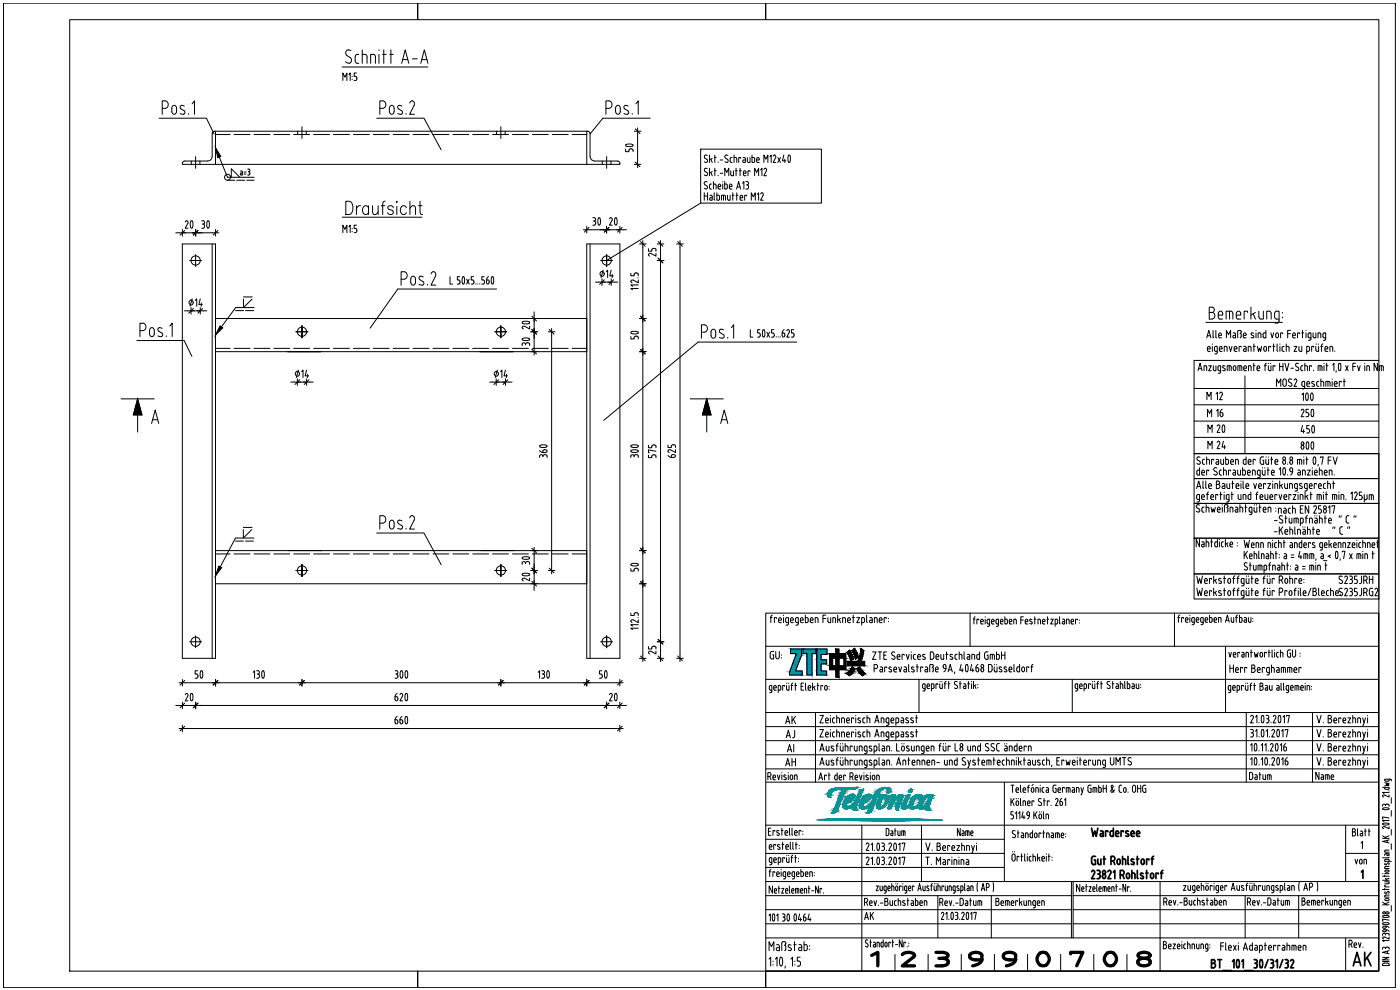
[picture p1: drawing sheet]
<svg xmlns="http://www.w3.org/2000/svg" width="420mm" height="297mm" viewBox="0 0 420 297" stroke-linecap="round" stroke-linejoin="round" font-family="sans-serif">
<defs><g id="words">
<text font-size="12.3" x="260.3" y="292.8">123990708</text>
<text font-size="7.9" x="405" y="291">AK</text>
<text font-size="7.5" x="389.1" y="131.9">450</text>
<g font-size="7.1">
<text x="387.7" y="122.1">100</text>
<text x="361.2" y="131.6">M 20</text>
<text x="389.1" y="127">250</text>
<text x="387.7" y="136.5">800</text>
</g>
<text font-size="5.7" x="258.2" y="277.3">AK</text>
<g font-size="5.3">
<text x="361.2" y="126.3">M 16</text>
<text x="234.6" y="218.4">AK</text>
<text x="234.6" y="222.6">AJ</text>
<text x="234.9" y="226.8">AI</text>
<text x="234.6" y="231.1">AH</text>
</g>
<text font-size="4.4" x="405.3" y="260.3">von</text>
</g></defs>
<!-- layer: 00_Rahmen_Schriftfeld -->
<g fill="none" stroke="#000" stroke-width=".3">
<path d="M1 1h417.8v295.3h-417.8zM20.9 5.9h392.9v285.5h-392.9zM125.4 1v4.9v-4.9M229.8 1v4.9v-4.9M231.1 196.1l.1 1.3 .5 .3h.5v-1.2h-.3M231.1 185.3h.7M231.3 185.1v1.7M231.8 184.6l-.4 .5M232.2 195.5h-.8l-.3 .6M232.8 195.5l.1 1.9 .5 .3 .4-.3 .1-1.9M233 185.6v-.3h-.6v1.5M233.7 185.8v.6"/>
<path d="M233.7 185.8l.4-.5 .4 .3v.5h-.8M233.7 186.4l.1 .3 .7 .1M234.5 196.5v.1M234.5 197.3v.2M235.1 184.6v.1M235.1 185.3v1.5M236.1 185.3h.5v1.8l-.2 .4-.5 .1M236.1 186.8h.5M236.2 185.3l-.4 .4v.9l.4 .2M237.2 186.1h.9l-.2-.7-.6 .2v.8l.1 .3 .7 .1M239.6 186.8l-.8-.2 .1-1.2 .7-.1v1.8l-.2 .4-.6 .1M240.2 186.1h.9l-.3-.7-.5 .2-.1 .8 .2 .3 .7 .1"/>
<path d="M241.7 184.6v2.2h.5l.3-.2v-1.1l-.8-.2M243.2 186.1h.8l-.2-.7-.6 .2v.8l.1 .3 .7 .1M244.7 186.8v-1.5l.7 .2 .1 1.3M247 185.6h.8M247.8 184.6h-.8v2.2M248.5 185.3v1.3l.3 .2M249.3 185.3v1.5h-.5M250.8 185.8v1M250.8 185.7l-.2-.3-.7-.1v1.5M251.4 184.6v2.2M251.8 185.8l.5 1M252.3 185.6l-.9 .5"/>
<path d="M252.9 186.8v-1.5l.8 .2v1.3M254.4 185.8v.6M254.4 185.8l.4-.5 .4 .3v.5h-.8M254.4 186.4l.1 .3 .7 .1M255.8 185.3h.7M256.1 184.6v2.2M257.1 185.3h.9l-.9 1.5h.9M258.6 186.8l.8-.2-.1-1.2-.7-.1v2.3M260.1 184.6v2M260.1 186.6l.2 .2M261 185.3l.6 .1 .2 .3v1.1l-.7-.1-.2-.3 .2-.3h.7M261.9 195.6h1l-1 2.2h1"/>
<path d="M262.4 186.8v-1.5l.8 .2 .1 1.3M263.6 195.6h1M263.9 186.1h.8l-.2-.7-.6 .2v.8l.1 .3 .7 .1M264.1 195.6v2.2M265.2 196.6h.7M266 185.6v-.3h-.6v1.5M266.1 195.6h-.9v2.2h.9M266.6 185.6v.1M266.6 186.4v.2M268.5 195.7a.54 .54 0 0 0-.8 0 .54 .54 0 0 0 .1 .8l.6 .4a.55 .55 0 0 1 0 .9 .55 .55 0 0 1-.8-.2M269.2 197.1h.9l-.2-.7-.6 .2v.9l.1 .3h.7M271.4 196.6v-.3h-.7v1.5"/>
<path d="M272 196.3l.4 1.5 .4-1.5M273.5 195.6v.1M273.5 196.3v1.5M274.1 196.8v.6M274.1 197.4l.2 .4h.5M274.8 196.3l-.5 .1-.2 .4M275.4 196.9v.6M275.4 196.8l.4-.5 .4 .3v.5h-.8M275.4 197.5l.2 .3h.6M277.6 197.2v.6l-.7-.1M277.6 196.4l-.5-.1-.2 .3 .1 .3 .6 .4M279.7 195.6h-.5v2.2h.5"/>
<path d="M279.7 195.6l.5 .4 .1 1.1M280.3 197.1l-.2 .5-.4 .2M280.9 197.1h.8l-.2-.7-.5 .2-.1 .9 .2 .3h.6M282.4 196.3v1.3l.8 .2v-1.5M283.9 196.3h.6M284.1 195.6v2.2M285.1 197.7l.6 .1M285.2 196.9l.7 .5-.2 .4M285.9 196.4h-.7v.5M286.6 196.8l.1 .8 .5 .2M287.2 196.3l-.4 .1-.2 .4M287.9 196.3l.6 .1 .2 .4"/>
<path d="M287.9 195.6v2.2M288.7 196.8v1M289.3 195.6v2M289.4 197.6l.2 .2M290.3 196.3l.6 .1 .1 .4M290.5 197.1h.5M290.5 197.1l-.3 .3 .3 .4M291 196.8v1h-.5M292.1 185.8h.5M292.5 196.8v1M292.5 196.8l-.2-.4-.6-.1v1.5M292.6 185.1l-.3 .4v1.7"/>
<path d="M293.7 186v-.2h-.5v1.4M294 195.6v2.2l-.8-.2-.1-.8M294 196.3l-.7 .1-.1 .4M294.3 186.3v.6M294.3 186.3l.4-.5 .4 .5M294.3 186.8l.2 .4h.6M295.1 186.3v.2h-.8M295.7 185.1v.1M295.7 185.8v1.4M296.5 195.6l-.7 .1a1.72 1.72 0 0 0 0 2l.7 .1v-1.2h-.3M297 187.2l-.7-.2 .1-1.2h.6v1.7l-.2 .4h-.5M297.6 186.3v.6"/>
<path d="M297.6 186.3l.4-.5 .4 .5M297.6 186.8l.1 .4h.6M297.8 196.3v1.5M298.3 186.3v.2h-.7M298.4 196.8l-.1-.4-1.1-.1v1.5M298.4 196.8v1M299 187.9h.3M299.1 195.6v2.2l.8-.2v-.8M299.1 196.3l.6 .1 .2 .4M299.2 185.8h.5v1.7l-.4 .4M299.2 187.2h.5M299.3 185.8l-.3 .2-.1 .8 .4 .4"/>
<path d="M300.2 186.3v.6M300.2 186.3l.4-.5 .4 .5M300.3 186.8l.1 .4h.6M300.6 196.6h1M300.6 195.6v2.2M301 186.3v.2h-.8M301.6 185.1v2.1h.4l.3-.2v-1l-.7-.2M301.6 195.6v2.2M302.9 186.3l.4-.5 .4 .5M302.9 186.3v.6M302.9 186.8l.2 .4h.6M303.7 186.3v.2h-.8"/>
<path d="M304.3 187.2v-1.4l.7 .2v1.2M306.4 186h.7M307.1 185.1h-.7v2.1M307.7 186.3l.4-.5 .4 .5M307.7 186.3v.6M307.7 186.8l.1 .4h.6M308.4 186.3v.2h-.7M309.7 186.6v.5h-.7M309.7 185.9l-.4-.1-.3 .2 .7 .6M310.4 185.8h.5M310.5 185.1v2.1M311.5 187.2v-1.4l.7 .2 .1 1.2"/>
<path d="M312.9 186.3v.6M312.9 186.3l.3-.5 .4 .5M312.9 186.8l.2 .4M313.1 187.2h.5M313.6 186.3v.2h-.7M314.2 185.8h.6M314.4 185.1v2.1M315.3 185.8h.8l-.8 1.4h.8M316.7 187.2l.7-.2-.1-1.2h-.6v2.1M318 185.1v1.9l.2 .2M318.9 185.8h.3M319.1 186.5h.4"/>
<path d="M319.1 186.5l-.3 .3 .3 .4M319.2 185.8l.3 .4v1h-.4M320.1 187.2v-1.4l.7 .2 .1 1.2M321.4 186.3l.4-.5 .4 .5M321.4 186.3v.6M321.4 186.8l.2 .4h.6M322.2 186.3v.2h-.8M323.3 186v-.2h-.5v1.4M323.9 186v.1M323.9 186.9v.1M353.5 185.3h.5M354.1 184.6l-.4 .4v1.7"/>
<path d="M355.2 185.5v-.2h-.6v1.4M355.8 186h.7l-.2-.7-.5 .2v.8l.2 .4M356 186.7h.5M357.1 184.6v.1M357.1 185.3v1.4M358 185.3h.4v1.7l-.1 .4h-.6M358 185.3l-.3 .2v.8l.1 .4h.6M359 186h.8l-.2-.7h-.4l-.2 .5 .1 .7 .2 .2M359.3 186.7h.5M360.4 187.4h.4M360.7 185.3h.4v1.7l-.3 .4M360.7 185.3l-.3 .2-.1 .8 .2 .4h.6"/>
<path d="M361.7 186h.7l-.2-.7-.5 .2v.9M361.7 186.3l.3 .4M362 186.7h.4M363 184.6v2.1l.7-.2v-1l-.3-.2M363 185.3h.4M364.6 186.7h.5M365.1 185.8v.2h-.8M365.1 185.7l-.2-.4-.5 .2-.1 .8 .3 .4M366.1 185.3h-.4v1.4M366.1 185.3l.3 .2v1.2M367.8 186.7l.5-2.1 .6 2.1M367.9 186.1h.9"/>
<path d="M368.8 195.7l.4 1.5 .4-1.5M369.1 199.5v2.3M369.5 185.3l.1 1.2 .7 .2v-1.4M370.2 199.5v2.3M370.8 185.3h.6M370.9 196.2v.2h-.8M370.9 196.2l-.4-.5-.4 .5 .1 .8 .7 .2M371.4 184.6l-.4 .4v1.7M372 184.6v2.1l.7-.2v-1l-.3-.2M372 185.3h.4M372 196v-.3h-.5v1.5M372.7 195.7l.5 .1 .2 .3"/>
<path d="M373.4 196.2v1l-.6-.1v-.6l.6-.1M373.4 185.3h.3M373.6 186h.5M373.6 186l-.3 .3 .3 .4M373.8 185.3l.2 .2 .1 1.2h-.5M373.9 197.2v-1.5l.8 .2v1.3M374.7 185.3v1.2l.7 .2v-1.4M375.3 195.7h.6M375.5 195v2.2M375.7 199.5l.8 .3v.5l-.3 .2a.62 .62 0 0 1 .5 .6 .62 .62 0 0 1-.5 .6l-.5 .1zM376 185.5v.2M376 186.4v.1"/>
<path d="M376.4 195.7l.3 1.5 .3-1 .3 1 .3-1.5M378.9 196.2v.5M378.9 196.2l-.2-.4h-.4l-.2 .9 .4 .4 .4-.4M380.1 196v-.3h-.6v1.5M380.6 195.7h.6M380.8 195v2.2M381.6 199.5v2.3M381.8 195v1.9l.2 .3M382.5 195v.1M382.5 195.7v1.5M383.7 195.7l-.4 .1-.2 .4 .1 .7 .5 .3M384.3 195.7l.7 .2v1.3"/>
<path d="M384.3 195v2.2M387.3 195h-.5l-.4 .3v1.3l.2 .5 .7 .1v-1.2h-.3M387.9 195l.1 1.9 .4 .3 .4-.3v-1.9M390.2 196v.1M390.2 196.8v.1M413.8 184v107.4h-184M231.6 207.1l-.5-.1-.2-.3v-.8l.3-.2h.4v1.7M231.7 207.4l-.2 .4h-.5M232.2 206.1l.4-.4 .4 .4M232.2 206.1l.1 .8 .7 .2M233 206.1v.3h-.8M233.6 207.1l.7-.2-.1-1.2h-.6v2.1"/>
<path d="M235.5 205.9v-.2h-.6v1.4M236 205.7l.1 1.2 .3 .2M236.1 205v.1M236.7 205v.1M236.8 205.7v1.4h-.4M237.4 205.7h.5M238 205l-.4 .4v1.7M238.5 205.7h.6M238.7 205v2.1M240.4 205.9h.6M241.2 205h-.8v2.1h.8M241.8 205v1.9l.2 .2"/>
<path d="M242.5 206.1l.1 .8 .7 .2M242.5 206.1l.4-.4 .4 .4M243.3 206.1v.3h-.8M243.9 205v2.1M244.2 206.1l.4 1M244.6 205.9l-.7 .5M245.2 205.7h.6M245.4 205v2.1M246 218.9h1.1l-1.1 2.2h1.1M246 214.7h1.1l-1.1 2.2h1.1M246.9 205.9v-.2h-.6v1.4M247.5 206.1l.4-.4 .4 .4"/>
<path d="M247.5 206.1v.8l.4 .2 .3-.2v-.8M247.7 215.9l.2 .9 .7 .1M247.8 215.9l.4-.5 .4 .5M248.6 215.9v.3h-.9M248.8 205.9v.1M248.8 206.8v.1M249.2 214.7v.1M249.2 215.4v1.5M249.2 218.9v.1M249.2 219.6v1.5M250.5 219.6l-.5 .1-.2 .4 .1 .8 .6 .2M250.5 215.4l-.5 .1-.2 .3 .1 .9 .6 .2"/>
<path d="M251.1 219.6l.8 .2 .1 1.3M251.1 215.4l.8 .2 .1 1.3M251.1 214.7v2.2M251.1 218.9v2.2M252.6 216.9v-1.5l.8 .2v1.3M254.1 215.9v.6M254.1 215.9l.4-.5 .4 .5M254.1 216.5l.1 .3 .7 .1M254.9 215.9v.3h-.8M256.2 219.9v-.3h-.6v1.5M256.2 215.6v-.2h-.6v1.5M256.8 214.7v.1"/>
<path d="M256.8 215.4v1.5M256.8 218.9v.1M256.8 219.6v1.5M258.2 219.7l-.5-.1-.2 .2 .1 .4 .7 .5-.1 .3h-.7M258.2 215.5l-.5-.1-.2 .2 .1 .4 .7 .4-.1 .4h-.7M259.6 219.6l-.5 .1-.2 .3 .1 .9 .6 .2M259.6 215.4l-.5 .1-.2 .3 .1 .9 .6 .2M260.2 219.6l.8 .2 .1 1.3M260.2 215.4l.8 .2 .1 1.3M260.2 214.7v2.2M260.2 218.9v2.2M262.5 216.9l.7-2.2 .6 2.2"/>
<path d="M262.7 216.3h.9M264.4 216.9v-1.5l.8 .2 .1 1.3M266 217.6h.4M266.7 216.9l-.7-.2 .1-1.2 .6-.1v1.8M266.8 217.2l-.4 .4M267.4 215.9l.2 .9 .6 .1M267.4 215.9l.4-.5 .4 .5M268.2 215.9v.2h-.8M268.9 216.9l.8-.2-.1-1.2-.7-.1v2.2M270.5 219.6l.5 .1 .2 .3v1.1h-.7l-.1-.4 .1-.3h.7M270.5 215.4l.5 .1 .2 .3v1.1l-.7-.1-.1-.3 .1-.3 .7-.1M272.6 216.3v.5h-.7"/>
<path d="M272.6 219.7l-.5-.1-.3 .2 .2 .4 .5 .3M272.6 215.5l-.5-.1-.3 .2 .2 .3 .5 .4M273.4 216l.6 .3 .2 .3-.3 .3-.6-.2M273.6 219.6l-.3 .2 .1 .4M273.6 215.4l-.3 .2 .1 .3M273.6 219.6l.5 .1M273.6 215.4l.5 .1M274.8 219.6h.6M274.8 215.4h.6M275 214.6v2.3M275 218.9v2.2M277.2 206.6h.4"/>
<path d="M277.2 206.6l-.3-.4v-.8l.7-.2v1.7M277.7 206.9l-.2 .3-.5 .1M278.2 205.9h.8l-.2-.7h-.4l-.2 .5 .1 .7 .2 .2M278.5 206.6h.5M279.5 206.6h.5M280 206.6l.3-.2v-1l-.8-.2v2.1M281.5 205.4v-.2h-.6v1.4M282 205.2l.1 1.2 .3 .2M282.1 204.4v.2M282.7 204.4v.2M282.8 205.2v1.4h-.4M283.4 205.2h.5"/>
<path d="M283.9 204.4l-.3 .5v1.7M284.5 205.2h.6M284.7 204.4v2.2M286.4 206.4l.6 .2M287.2 205.7l.2 .5-.4 .4M287.3 204.6a.52 .52 0 0 0-.8 0 .52 .52 0 0 0 .1 .7l.6 .4M287.9 205.2h.6M288.1 204.4v2.2M289.2 205.2h.5l.2 .4v1h-.5M289.9 205.9l-.8 .2 .3 .5M290.4 205.2h.6M290.6 204.4v2.2"/>
<path d="M291.6 204.4v.2M291.6 205.2v1.4M292.1 204.4v2.2M292.5 205.7l.4 .9M292.9 205.4l-.8 .5M293.5 205.4v.1M293.5 206.2v.2M323 206.6h.4M323 206.6l-.3-.2v-1l.7-.2v1.9l-.6 .2M324 205.9h.8l-.2-.7-.5 .2-.1 .8 .3 .4M324.3 206.6h.5M325.3 206.6h.5"/>
<path d="M325.8 206.6l.3-.2v-1l-.8-.2v2.1M327.2 205.4v-.2h-.5v1.4M327.8 205.2v1M327.8 206.2l.4 .4M327.9 204.4v.2M328.5 204.4v.2M328.6 205.2v1.4h-.4M329.1 205.2h.6M329.7 204.4l-.4 .5v1.7M330.3 205.2h.6M330.5 204.4v2.2M332.2 206.4l.6 .2"/>
<path d="M333 205.7l.2 .5-.4 .4M333.1 204.6a.51 .51 0 0 0-.8 0 .51 .51 0 0 0 .1 .7l.6 .4M333.7 205.2h.6M333.9 204.4v2.2M335 205.2h.5l.1 .4v1h-.4M335.6 205.9l-.7 .2 .3 .5M336.2 205.2l.7 .2 .1 1.2M336.2 204.4v2.2M337.6 206.4l.2 .2M337.6 204.4v2M338.3 204.4v2.2h.5M338.3 205.2h.6l.2 .4"/>
<path d="M339.1 205.6v.6M339.1 206.2l-.3 .4M339.8 205.2h.5l.1 .4v1h-.5M340.4 205.9l-.7 .2 .3 .5M341 205.2v1.2l.3 .2M341.8 205.2v1.4h-.5M342.3 205.4v.1M342.3 206.2v.2M368.9 205.7h.5v1.7l-.2 .4h-.5M368.9 207.1h.5M369 205.7l-.3 .2-.1 .8 .4 .4M369.1 200.5h1.1"/>
<path d="M369.9 206.1l.1 .8 .7 .2M369.9 206.1l.4-.4 .4 .4M370.7 206.1v.3h-.8M370.8 201h.9l-.3-.7h-.4l-.2 .5 .1 .8 .2 .1M371.1 201.8h.6M371.3 207.1l.7-.2-.1-1.2h-.6v2.1M372.9 200.5v-.2h-.6v1.5M373.2 205.9v-.2h-.6v1.4M373.7 205.7v1M373.9 205v.1M374.2 200.5v-.2h-.7v1.5M374.4 205v.1"/>
<path d="M374.5 205.7v1.4l-.6-.1-.1-.3M375.1 205.7h.6M375.3 218.9h.7l.2 .5-.5 .5 .4 .2v.8l-.8 .2M375.3 215a.46 .46 0 0 1 .7-.3 .46 .46 0 0 1 .1 .7l-.8 1.5h.9M375.5 219.9h.2M375.7 200.5h.5M375.7 205l-.4 .4v1.7M376.2 205.7h.6M376.4 205v2.1M376.8 219.4l.4-.5v2.2M376.8 215.2l.4-.5v2.2M377.3 200.8v.6"/>
<path d="M377.4 201.4l.1 .3 .7 .1M377.4 200.8l.4-.5 .3 .2 .1 .5h-.9M377.9 216.8v.1M378.1 205l.9 .2v.5l-.4 .2a.61 .61 0 0 1 .5 .6 .61 .61 0 0 1-.5 .6h-.5zM378.1 205.9h.5M378.7 219l-.2 .8 .2 1.2M378.7 214.8l-.2 .8 .2 1.2M378.7 219l.1-.1a1.39 1.39 0 0 1 .2 2.2l-.3-.1M378.7 214.8h.4M379.1 214.8a1.37 1.37 0 0 1-.3 2l-.1-.1M379.5 200.5v-.2h-.7v1.5M379.8 205.7h.5l.1 .4v1l-.6-.1v-.6h.6"/>
<path d="M380 219.4l.4-.5v2.2M380 214.7l.8 .2v.5l-.4 .2M380.2 215.6h.2M380.4 215.6l.4 .3v.7l-.8 .3M380.9 201.8l-.8-.3 .2-1.2h.6v1.7l-.1 .4-.6 .1M381 205.7l.1 1.2 .7 .2v-1.4M381.5 216.8v.1M381.6 200.3l.8 .2v1.3M381.7 219.2a.45 .45 0 0 1 .6-.3 .45 .45 0 0 1 .1 .7M382.1 215a.45 .45 0 0 1 .6-.3 .45 .45 0 0 1 .2 .7l-.8 1.5h.8M382.4 219.6l-.7 1.5h.8M383.2 200.3h.5l.2 .4v1.1l-.7-.1-.1-.3 .1-.4h.7"/>
<path d="M383.2 205.7h.5l.2 .4v1l-.6-.1v-.6h.6M383.5 218.9a1.39 1.39 0 0 1 .2 2.2 1.36 1.36 0 0 1-.2-2.2zM383.8 214.8a1.37 1.37 0 0 0 .3 2l.3-.8-.2-1.2M383.8 214.8h.4M384.5 205v1.9l.2 .2M384.5 201.8v-1.5h.9l.4 .2v1.3M384.6 219.4l.4-.5v2.2M385 215.2l.5-.5v2.2M385.2 200.3v1.5M385.2 205v1.9l.2 .2M385.7 219.1v-.2h.8l-.4 2.2M386 206.1v.6"/>
<path d="M386 206.1l.2-.4h.5v1.9l-.6 .2M386 206.7l.2 .3 .5 .1M386.1 214.9v-.2h.9l-.5 2.2M387.1 200.3v1.5M387.3 206.1l.1 .8 .7 .2M387.3 206.1l.4-.4 .4 .4M387.7 200.7v1.1M387.7 200.7l-.2-.4h-1.1v1.5M388.1 206.1v.3h-.8M388.3 201h.9l-.2-.7-.6 .2v.9l.1 .3 .7 .1M388.6 207.1v-1.4h1l.2 1.4M389.2 205.7v1.4"/>
<path d="M390.4 206.1v.8l.7 .2M390.4 206.1l.4-.4 .3 .4M390.4 200.5v-.2h-.6v1.5M391.1 206.1v.3h-.7M391.7 205v.1M391.7 205.7v1.4M392.3 207.1v-1.4l.7 .2 .1 1.2M393.6 205.9v.1M393.6 206.8v.1M395.2 218.9l.6 2.2 .7-2.2M395.2 214.7l.6 2.2 .7-2.2M397.1 216.8v.1"/>
<path d="M398.6 218.9h.5l.4 .2v.5l-.4 .3a.64 .64 0 0 1 .6 .6 .64 .64 0 0 1-.6 .6h-.5zM398.6 214.7l.9 .2v.5l-.4 .2a.64 .64 0 0 1 .6 .7 .64 .64 0 0 1-.6 .6h-.5zM398.6 219.9h.5M398.6 215.6h.5M400.3 215.9l.1 .8 .2 .2M400.3 215.9l.4-.5 .4 .5M400.6 216.9h.5M401.1 215.9v.3h-.8M402.4 219.9v-.3h-.6v1.5M402.4 215.6v-.2h-.6v1.5M403 215.9l.2 .9 .7 .1M403 215.9l.5-.5 .4 .5"/>
<path d="M403.9 215.9v.3h-.9M404.5 219.6h.8l-.8 1.5h.8M404.5 215.4h.8l-.8 1.5h.8M406 219.6l.7 .1 .2 .4M406 215.4l.7 .1 .2 .3M406 214.7v2.2M406 218.9v2.2M406.8 215.8v1.1M407.5 216.9v-1.5l.8 .2v1.3M408.9 219.6l.5 1.5M408.9 215.4l.5 1.5M409.8 219.6l-.6 2.3h-.3"/>
<path d="M409.8 215.4l-.6 2.2h-.3M410.4 214.7v.1M410.4 215.4v1.5M410.4 218.9v.1M410.4 219.6v1.5M230.4 233h.5M230.9 233a.61 .61 0 0 0 .5-.6 .61 .61 0 0 0-.5-.6h-.5v2.2M231 233l.4 1M232 233l.4-.5 .4 .5M232 233v.8l.7 .2M232.7 233v.2h-.7M233.3 232.5l.4 1.5 .4-1.5"/>
<path d="M234.6 232.5v1.5M235.5 232.5l-.3 .4 .6 .5M235.9 233.4v.5l-.7-.1M236.6 232.5v1.4M237.3 232.6h.4l.2 .4v.7l-.4 .2-.4-.4zM238.9 232.5h-.4v1.4M239.2 232.9v1M245.7 234l.6-2.1 .6 2.1M245.9 233.4h.8M246 229.6l.7-2.3 .6 2.3M246 225.3l.7-2.2 .6 2.2M246.2 229h.9"/>
<path d="M246.2 224.7h.9M247.7 220.4h.9l-.2-.7-.6 .2v.8l.1 .4h.7M248 228.1v1.2l.8 .3v-1.5M248 223.9v1.2l.8 .2v-1.4M248 232.8v-.2h-.6v1.4M248.6 232.6h.6M248.8 231.9v2.1M250.1 224.7l.1 .6-.8-.1M250.2 228.2l-.5-.1-.3 .2 .1 .3 .8 .5-.1 .4-.8-.1M250.2 224l-.5-.2-.3 .3 .1 .3 .6 .3M250.9 228.1h.7M250.9 223.8h.7"/>
<path d="M251.3 231.9v2.1h-.5l-.2-.2-.1-.8 .2-.4h.6M251.6 227.3l-.5 .5v1.8M251.6 223.1l-.5 .5v1.7M251.8 233.3h.8l-.2-.7-.5 .2-.1 .8M251.8 233.6l.3 .4M252.1 234h.5M252.2 228.1v1.2l.8 .3v-1.5M252.2 223.8v1.3l.8 .2v-1.5M252.3 223.1v.1M252.3 227.3v.2M252.6 221.1v-1.5l.8 .2v1.3M252.9 223.1v.1"/>
<path d="M252.9 227.3v.2M253.6 228.1l.9 .2v1.3M253.6 223.8l.9 .3v1.2M253.6 223.1v2.2M253.6 227.3v2.3M253.8 232.8v-.2h-.6v1.4M254.1 220.1v.6M254.1 220.1l.4-.5 .4 .3v.5h-.8M254.1 220.7l.1 .4h.7M255.1 233h.5a.61 .61 0 0 0 .4-.6 .61 .61 0 0 0-.4-.5h-.5v2.1M255.7 233l.3 1M255.8 228.3v-.2h-.7v1.5"/>
<path d="M255.8 224.1v-.3h-.7v1.5M256.4 223.8v1.1M256.4 228.1v1M256.4 229.1l.4 .5M256.4 224.9l.4 .4M257.2 228.1v1.5h-.4M257.2 223.8v1.5h-.4M257.4 233v.3h-.8M257.4 233l-.4-.4-.4 .4v.8l.8 .2M257.9 232.6l.4 1.4 .4-1.4M258.7 224.3v1M258.7 228.5v1.1"/>
<path d="M258.7 228.5l-.1-.4h-.7v1.5M258.7 224.3l-.1-.4-.7-.1v1.5M259.3 231.9v.1M259.3 232.6v1.4M259.5 230.3h.3M259.9 233.9l.5 .1M260.2 229.6l-.8-.3 .1-1.2h.7v1.8l-.4 .4M260.2 225.3l-.8-.2 .1-1.2 .7-.1v1.9M260.2 225.6l-.2 .4-.5 .1M260.5 232.7l-.4-.1-.2 .2 .7 .8-.2 .4M261.2 231.8v.2M261.2 232.6v1.4"/>
<path d="M261.5 224.7l.1 .6-.8-.1M261.6 228.2l-.5-.1-.2 .2 .1 .3 .7 .5-.1 .4-.8-.1M261.6 224l-.5-.2-.2 .3 .1 .3 .5 .3M262 232.6h.4l.2 .4-.1 .7-.3 .3-.4-.5zM262.3 229.6l.8-.3-.1-1.2h-.7v2.2M262.3 225.3l.8-.2-.1-1.2-.7-.1v2.3M262.5 221.1l.7-2.2 .6 2.2M262.7 220.5h.9M263.5 232.6h-.4v1.4M263.5 232.6l.3 .2 .1 1.2M263.8 227.3v2l.2 .3M263.8 223.1v2l.2 .2"/>
<path d="M264.4 221.1v-1.5l.8 .2 .1 1.3M264.8 228.1h.5l.2 .4v1.1l-.7-.1-.1-.3 .1-.3 .7-.1M264.8 223.8l.5 .1 .2 .4v1h-.7l-.1-.4 .1-.3h.7M266.1 229.6v-1.5l.8 .2 .1 1.3M266.1 225.3v-1.5l.8 .3 .1 1.2M266.7 221.1l-.7-.2 .1-1.2 .6-.1v1.8M266.8 221.4l-.2 .4-.6 .1M267.4 220.4h.8l-.2-.7-.5 .2-.1 .8 .2 .4h.6M267.6 225.2v.1M267.6 229.4v.2M268.9 221.1l.8-.2-.1-1.2-.7-.1v2.3M269.1 229.6l.6-2.3 .6 2.3"/>
<path d="M269.1 223.1v2.2h.8M269.3 228.9h.9M270.6 224.8v-.7l.4-.3 .3 .3 .1 .7M270.6 224.8l.4 .5 .4-.5M270.7 223.1v.1M271 229.6v-1.5l.8 .2v1.3M271.3 223.1v.1M272.5 228.1h.6M272.6 220.5v.5h-.7M272.7 227.3v2.3M272.8 223.9l-.5-.1-.2 .2 .1 .4 .7 .5-.1 .4-.7-.1M273.4 220.2l.6 .3 .2 .3-.3 .3-.6-.1"/>
<path d="M273.5 223.8l.1 1.3 .8 .2v-1.5M273.7 228.6v.6M273.8 228.5l.4-.5 .3 .3 .1 .5h-.9M273.8 229.2l.1 .3 .7 .1M275 225.3v-1.5l.8 .2 .1 1.3M275.7 228.1h-.5v1.5M275.7 228l.3 .3 .1 1.3M276.7 229.6v-1.5l.8 .2v1.3M277.3 225.3l-.7-.2 .1-1.2 .6-.1v1.8M277.4 225.6l-.2 .4-.6 .1M278 224.6h.8l-.2-.7-.6 .2v.8l.1 .4h.7M278.2 228.8h.8l-.2-.7-.5 .2-.1 .9 .2 .3 .6 .1"/>
<path d="M279.4 225.3v-1.5l.8 .2 .1 1.3M279.7 229.6v-1.5l.8 .2v1.3M281.1 228.8h.9M281.8 223.8h.6M282 223.6v1.7M282.4 223.1l-.4 .5M283 223.8l.1 1.3 .8 .2v-1.5M283.2 223.1v.1M283.4 228.1l.1 1.2 .8 .3v-1.5M283.8 223.1v.1M284.9 229.6v-1.5l.8 .2 .1 1.3M285.1 224.1v-.3h-.6v1.5"/>
<path d="M286.4 228.5v.6M286.4 229.1l.4 .5M286.6 223.1v2.2h.9M286.8 228.1h.5M286.8 228l-.4 .5M287.3 227.3v2.3h-.5M288.1 224.8l.1-.5 .3-.2 .4 .2 .1 .5M288.1 224.8l.4 .5 .5-.5M289.6 228.6a.56 .56 0 0 1 0 .9 .56 .56 0 0 1-.8-.2M289.7 227.5a.54 .54 0 0 0-.8-.1 .54 .54 0 0 0 .1 .8l.6 .4M290.4 223.8l.1 1.3 .8 .2v-1.5M290.4 228.1l.5 1.5"/>
<path d="M291.3 228.1l-.7 2.2h-.2M291.9 225.3v-1.5l.8 .2 .1 1.3M292 228.6l.6 .3 .2 .4-.3 .2-.6-.1M292.7 228.2l-.7-.1v.5M293.4 228.1h.6M293.6 227.3v2.3M294.2 223.1v2.2h-.6l-.2-1.3 .8-.2M294.7 228.6v.6M294.7 229.2l.3 .3M294.7 228.5l.4-.5 .4 .3v.5h-.8M295 229.6h.5M296.1 229.6v-1.5h1.1l.2 1.5"/>
<path d="M296.2 223.1l.5 .1M296.2 223.1l-.4 .2-.1 .4 .9 .7a.55 .55 0 0 1 0 .9 .55 .55 0 0 1-.9-.2M296.8 228.1v1.5M297.4 225.1l.7 .2M297.8 223.1l.6 .1M297.9 223.1l-.4 .2-.1 .4 1.1 1-.1 .4-.4 .2M298 228.1h.7M298.2 227.3v2.3M299.1 223.6v1.2M299.1 224.8l.2 .4 .6 .1M299.3 228.8h.9l-.3-.7h-.4l-.2 .5 .1 .7 .2 .2M299.6 223.1h.3"/>
<path d="M299.6 223.1l-.5 .5M299.6 229.6h.6M300.8 229.1l.4 .4M301.2 229.6h.2M301.4 228.1l-.5 .2-.1 .8M301.5 223.8l.6 .1 .2 .4v1h-.7l-.2-.4 .2-.3h.7M301.5 223.1v.1M302.1 228.1h.4M302.1 227.3v2.3M302.2 223.1v.1M302.6 228l.3 .3v1.3M303.4 235.6h.9"/>
<path d="M303.4 239.6v2.1M303.5 229.6v-1.5l.9 .2v1.3M303.7 224.3v1M303.8 224.3l-.2-.4-.7-.1v1.5M303.9 235.6v2.1M304.3 239.6l-.9 1.3M305 227.3v.1M305 228.1v1.5M305 239.6v.1M305.2 237.7h.5M305.2 223.1v2.2h-.6l-.2-1.3 .8-.2M305.6 239.6v.1"/>
<path d="M305.7 227.3v2.3M305.7 236.8v.2h-.8M305.7 236.8l-.2-.4-.5 .1-.1 .9 .3 .3M305.9 224.6h.8l-.2-.7-.6 .2v.8l.1 .4h.7M306.1 228.6l.4 1M306.3 235.6v1.9l.2 .2M306.3 239.6v1.9l.2 .2M306.5 228.3l-.8 .5M307.1 228.1h.7M307.3 237.7h.5M307.3 227.3v2.3M307.8 236.8v.2h-.8"/>
<path d="M307.8 236.8l-.2-.4-.5 .1-.1 .9 .3 .3M308 224.1v-.3h-.7v1.5M308.4 236.3h.5M308.5 228.1h.6l.2 .4v1.1h-.6M308.6 225.3v-1.5l.8 .2 .1 1.3M308.7 228.8h.6M308.7 228.8l-.3 .4 .3 .3M308.9 235.6l-.3 .5v1.6M309.9 229.1l.4 .4M309.9 228.1v1M310.1 235.4l-.4 .3M310.3 236.8v.5"/>
<path d="M310.3 236.8l-.2-.4h-.4l-.2 .9 .4 .4 .4-.5M310.7 228.1v1.5h-.5M310.8 237.7v-1.4l.8 .2v1.2M311.6 228.1l-.2 .4 .8 .8-.2 .2-.6-.1M311.6 228.1l.5 .1M312 239.6l.5 .1M312 239.6l-.3 .1-.1 .4 .8 .7M312.2 235.6v.1M312.2 236.3v1.4M312.7 236.7v.6M312.8 237.3l.3 .4M312.9 229.1l.3 .4"/>
<path d="M313.1 237.7h.2M313.2 229.6h.3M313.3 236.3l-.4 .1-.1 .3M313.3 239.6v2.1M313.5 228l-.6 .3v.8M314 236.3l.5 .1 .2 .3v1h-.5M314.1 228l.8 .3v1.3M314.1 227.3v2.3M314.7 237l-.8 .2 .3 .5M315.7 229.6l-.1 .4M316.8 239.9a.41 .41 0 0 1 .6-.3 .41 .41 0 0 1 .1 .7M317 235.6h-.8l-.2 .6 .1 1.2 .4 .3h.5v-1.2h-.3"/>
<path d="M317.2 228.3h.6M317.8 237.7h.5M318 227.3h-.8v2.3h.8M318.3 236.8v.2h-.8M318.3 236.8l-.2-.4-.5 .1-.1 .9 .3 .3M318.7 239.5l-.4 .4-.2 .6M319.3 228.3v-.3h-.6v1.6M319.4 236.5v-.2h-.5v1.4M319.9 228l.3 1.6 .4-1 .3 1 .3-1.6M320 237.7v-1.4l1.1 .2v1.2M320.6 236.3v1.4M321.8 236.3l.5 .1 .2 .3v1h-.5"/>
<path d="M321.8 228.6v.6M321.8 228.5l.5-.5 .3 .3 .1 .5h-.9M321.8 229.2l.4 .3M322.1 229.6h.6M322.5 237l-.7 .2 .2 .5M323.1 237.7v-1.4l.7 .2v1.2M323.3 227.3v.1M323.3 228v1.6M323.9 228h.7M324.2 227.3v2.3M324.4 236.3l.4 1.4M325.2 236.3l-.6 2.2h-.2"/>
<path d="M325.2 228.8h.9l-.1-.5-.4-.3-.3 .3-.1 .9 .3 .3M325.5 229.6h.6M327.3 228.3v-.3h-.6v1.6M327.5 235.6h-.8l-.2 .6 .1 1.2 .4 .3h.5v-1.2h-.3M327.9 228v1.1M328 229.1l.3 .4M328 237.7v-1.4l1.1 .2 .1 1.2M328.6 236.3v1.4M328.8 228v1.6h-.5M329.4 229.6v-1.6l.8 .3 .1 1.3M329.7 235.6v2.1h.5M329.7 236.3l.8 .2v1l-.3 .2"/>
<path d="M330.9 228.5v.6M330.9 229.1l.4 .4M331.1 235.6v2.1M331.1 236.5h.9M331.3 228h.5v1.8l-.2 .4-.6 .1M331.3 229.6h.5M331.3 228l-.4 .5M332 235.6v2.1M333.2 227.3v1.6M333.8 237.7l-.3-.1-.1-.2 .7-1.4-.4-.4-.2 .5 .8 1.6M334.3 227.3l-.1 1.9-.4 .3-.3-.1-.2-.5M334.5 237l-.7 .7"/>
<path d="M334.9 229.6v-2.3l.7 1.3 .6-1.3v2.3M336.6 235.6l-.7 .3v1.3l.2 .5h.5M336.8 227.3h1.1M337.2 237.3l.4 .4 .4-.4M337.4 227.3v2.3M338 236.8v.5M338 236.8l-.2-.4h-.4l-.2 .9M338.5 237.6v.1M338.5 229.3l.7 .2M339.5 227.4a.54 .54 0 0 0-.8 0 .54 .54 0 0 0 .1 .8l.8 .7-.1 .4-.3 .2M340.8 236.2v1M340.8 236.2l-.2-.5-.2-.1-.5 .3a1.75 1.75 0 0 0 .2 1.8h.5l.2-.6"/>
<path d="M341.4 236.6h1M341.4 235.6v2.1M342.4 235.6v2.1M343.9 235.6l-.7 .1-.3 .5 .1 1.2 .4 .3h.5v-1.1h-.3M375.3 227.8l.4-.5v2.3M375.3 223.6l.4-.5v2.2M376 232.4v.8M376 232.4l-.3-.6h-.7v2.1l.7-.1 .3-.6M376.6 227.5h.4M376.6 223.2l.1-.1a1.36 1.36 0 0 1 .2 2.2l-.3-.1M376.6 227.4l-.2 .8 .2 1.2M376.6 223.2l-.2 .8 .2 1.2"/>
<path d="M376.6 232.5h.5l.2 .4v1l-.6-.1v-.6h.6M377 227.4a1.37 1.37 0 0 1-.3 2.1l-.1-.1M377.9 221v.1M377.9 225.2v.1M377.9 229.4v.2M377.9 232.5h.5M378.1 231.8v2.1M378.5 227.8l.4-.5v2.3M378.5 223.6l.4-.5v2.2M379 232.5l.1 1.2 .7 .2v-1.4M379.5 223.6l.5-.5v2.2M379.8 227.4a1.37 1.37 0 0 0 .3 2.1l.3-.9-.2-1.2"/>
<path d="M379.8 227.5h.4M380.4 233.9v-1.4l1 .2 .1 1.2M380.6 225.2v.1M380.9 232.5v1.4M381 221v.1M381 229.4v.2M381.3 223.5a.45 .45 0 0 1 .6-.3 .45 .45 0 0 1 .1 .7l-.8 1.4h.9M381.7 227.7a.45 .45 0 0 1 .6-.3 .45 .45 0 0 1 .1 .7l-.7 1.5h.8M382.9 223.2l.1-.1a1.36 1.36 0 0 1 .3 2.2 1.41 1.41 0 0 1-.4-2.1zM383.4 227.4a1.37 1.37 0 0 0 .3 2.1l.3-.9-.2-1.2M383.4 227.5h.4M384.2 223.6l.4-.5v2.2"/>
<path d="M384.6 227.8l.4-.5v2.3M385.3 224.1l.2 1.2h.4l.2-.7M385.3 224.1h.6l.2 .5M385.7 228.3h.4a.59 .59 0 0 1 .4 .7 .59 .59 0 0 1-.6 .5zM385.9 223.1l-.4 .4-.2 .6M386.3 227.3l-.4 .4-.2 .6M395.2 227.3l.6 2.3 .7-2.3M395.2 223.1l.6 2.2 .7-2.2M395.8 231.7v2.2l-.9-2.2v2.2M396.5 232.5h.4M396.9 232.4l.3 .4M397.1 221v.1"/>
<path d="M397.1 225.2v.1M397.1 229.4v.2M397.2 232.9v1l-.6-.1v-.6h.6M398.3 232.5v1.4M398.6 227.3l.9 .3v.5l-.4 .2a.64 .64 0 0 1 .6 .6 .64 .64 0 0 1-.6 .7h-.5zM398.6 223.1h.5a.49 .49 0 0 1 .4 .5 .49 .49 0 0 1-.4 .5 .64 .64 0 0 1 .6 .6 .64 .64 0 0 1-.6 .6h-.5zM398.6 228.3h.5M398.6 224.1h.5M398.9 232.9v1M398.9 232.8l-.1-.3h-1.1v1.4M399.5 233.2h.7l-.1-.7-.6 .2v.8l.1 .3 .6 .1M400.3 228.6l.1 .8 .2 .2"/>
<path d="M400.3 224.6h.8l-.2-.7-.5 .2-.1 .9M400.3 220.4h.8v-.5l-.4-.3-.3 .3-.1 .8 .3 .4M400.3 225l.3 .3M400.3 228.6l.4-.5 .4 .5M400.6 229.6h.5M400.6 225.3h.5M400.6 221.1h.5M401.1 228.6v.2h-.8M402.4 228.3v-.2h-.6v1.5M402.4 224.1v-.2h-.6v1.4M403 228.6l.2 .9 .7 .1M403 224.6h.9l-.2-.7-.6 .2-.1 .9"/>
<path d="M403 220.4h.9l-.2-.7-.6 .2v.8l.1 .4h.7M403 228.6l.5-.5 .4 .5M403.1 225l.1 .3h.7M403.9 228.6v.2h-.9M404.5 228.1h.8l-.8 1.5h.8M404.5 223.9h.8l-.8 1.4h.8M406 228.1h.7l.2 .4M406 223.1v2.2M406 227.3v2.3M406 223.9h.5M406.5 223.8l.4 .5M406.8 220.1v1"/>
<path d="M406.8 224.3v1M406.8 228.5v1.1M407.5 229.6v-1.5l.8 .2v1.3M407.5 221.1v-1.5l.8 .2v1.3M408 223.9h-.5v1.4M408 223.8l.3 .3v1.2M408.9 228.1l.5 1.5M408.9 223.9l.5 1.4M409.8 228.1l-.6 2.2h-.3M409.8 223.9l-.6 2.2h-.3M410.4 223.1v.1M410.4 223.9v1.4"/>
<path d="M410.4 227.3v.2M410.4 228.1v1.5M414.9 236.2h2v.4M415.6 236.2l.2 .6h.9l.2-.2M415.6 234.8l1.3 .3-.9 .2 .9 .2-1.3 .3M416.8 237.3h.1M416.9 238.5v.6l-1.3-.5a.35 .35 0 0 0-.6 0 .35 .35 0 0 0 .2 .5M416.9 237.8h-2l.4 .3M416.9 233.8v.3M416.9 234.1l-.4 .3-.7-.1-.2-.5h1.8l.1 .5M417.5 239.4v1.6M230.6 249.4h.6"/>
<path d="M230.9 258.4v-.9l.7-.2v1.8M230.9 258.3l.2 .4 .5 .1M231.1 254.8h.5M231.4 248.5h-.8v2.1h.8M231.6 253.9v.2h-.7M231.7 259l-.2 .4-.5 .1M231.7 253.9l-.2-.4-.6 .1v.9l.3 .3M232.2 258h.8l-.2-.6-.5 .2-.1 .8 .2 .3 .6 .1M232.5 249.4v-.2h-.5v1.4M232.8 253.6v-.2h-.6v1.4M233.2 249.7l.6 .3M233.8 250v.5h-.7"/>
<path d="M233.8 249.3l-.6-.1v.5M234 253.5l-.4-.1-.2 .2 .7 .8-.1 .4-.6-.1M234.3 258.3l-.1 .4-.6 .1M234.3 258.4v-.9l-.7-.2v2.2M234.4 249.2h.6M234.6 248.5v2.1M234.7 253.4h.6M234.9 252.7v2.1M235.5 257.6v-.3h-.6v1.5M235.6 249.7l.1 .7 .7 .2M235.6 249.7l.4-.5 .4 .5M235.8 254.5l.2 .3h.6"/>
<path d="M235.8 254.1h.8l-.2-.6-.5 .1-.1 .9M236 257.3v1.1M236.1 258.3l.3 .5M236.1 256.6v.1M236.4 249.7v.2h-.8M236.7 256.6v.1M236.8 257.3v1.5h-.4M236.9 248.5v1.9l.2 .2M237.2 252.7v1.9l.2 .2M237.4 257.3h.5M237.6 257.1v1.7M237.7 248.5v1.9l.2 .2"/>
<path d="M237.9 252.7v1.9l.2 .2M238 256.6l-.4 .5M238.4 249.7l.2 .8 .6 .1M238.5 249.7l.4-.5 .4 .5M238.5 257.3h.6M238.7 256.6v2.2M238.7 253.4h.6M238.9 252.7v2.1M239.2 249.7v.2h-.8M239.7 257.6v.1M239.7 258.4v.1M239.8 253.6v.2"/>
<path d="M239.8 254.5v.1M240.4 249.4v-.2h-.6v1.4M240.9 249.4v.2M240.9 250.3v.1M260.4 252.9l-.5 .4M260.4 257.2l-.5 .3M260.4 252.9l.3 .2 .1 .4-.8 1.7h.8M260.4 257.2l.3 .1 .1 .5-.8 1.6h.8M261.4 253.4l.5-.5v2.3M261.4 257.7l.5-.5v2.2M262.5 255.1v.1M262.5 259.3v.1"/>
<path d="M263.8 253.1l-.1-.1a1.39 1.39 0 0 0-.3 2.1l.4-.1M263.8 257.3l-.1-.1a1.42 1.42 0 0 0-.3 2.2l.4-.1M263.8 253.1l.2 .7-.2 1.3M263.8 257.3l.2 .8-.2 1.2M264.6 252.9l.8 .3v.5l-.4 .2M264.6 259.4h.4M264.6 257.2h.4M264.8 253.9h.2M264.8 258.2h.2M265 253.9l.4 .3v.7l-.8 .3M265 257.2l.4 .5-.4 .4M265 258.1l.4 .5v.6l-.4 .2"/>
<path d="M265.9 248.6h.4l.4 .3v1.5l-.4 .3h-.4zM266.1 255.1v.1M266.1 259.3v.1M266.7 253.3a.45 .45 0 0 1 .7-.3 .45 .45 0 0 1 .1 .7l-.8 1.5h.9M266.7 257.5a.45 .45 0 0 1 .7-.3 .45 .45 0 0 1 .1 .7l-.8 1.5h.9M267.4 249.3h.3M267.7 249.3l.2 .2 .1 1.2h-.5M268 250l-.7 .2 .2 .5M268.4 253.1l.1-.1a1.35 1.35 0 0 1 .2 2.1 1.37 1.37 0 0 1-.3-2zM268.4 249.3h.6M268.5 257.2a1.39 1.39 0 0 1 .2 2.2 1.36 1.36 0 0 1-.2-2.2zM268.6 248.6v2.1"/>
<path d="M269.5 249.3v1M269.5 250.3l.3 .4M269.7 253.4l.4-.5v2.3M269.7 257.7l.4-.5v2.2M270.1 249.3v1.4h-.3M270.7 253.2v-.3h.9l-.4 2.3M270.7 257.4v-.2h.9l-.4 2.2M271.1 249.3v1.4M271.3 249.3h-.7v1.4M271.4 249.3l.2 .4v1M277.8 252.9l.7 2.3 .6-2.3M277.8 257.2h1.1"/>
<path d="M278.4 257.2v2.2M279.5 259.3v.1M279.7 255.1v.1M281 259.4v-2.2l.7 1.2 .6-1.2v2.2M281.2 252.9l.9 .3v.5l-.3 .2a.64 .64 0 0 1 .5 .7 .64 .64 0 0 1-.5 .6h-.6zM281.2 253.9h.6M282.9 254.4h.9l-.2-.6-.6 .1-.1 .9 .2 .3 .7 .1M283 257.9l.6 .1 .2 .3M283.8 258.4v1h-.6M283.8 258.7l-.8 .1v.4l.2 .2M285 253.9v-.2h-.6v1.5M285 258.2v-.3h-.6v1.5"/>
<path d="M285.7 254.4h.8l-.2-.6-.6 .1v.9l.1 .3 .7 .1M285.7 257.2v.1M285.7 257.9v1.5M287.2 253.7h.8l-.8 1.5h.8M287.2 258.4v1M287.2 258.3l-.2-.3-.7-.1v1.5M287.8 257.2v.1M287.8 257.9v1.5M288.2 248.6v2.1l-.9-2.1v2.1M288.6 253.7l.8 .2 .1 1.3M288.6 252.9v2.3M288.7 249.3h.3"/>
<path d="M288.9 257.9h-.5v1.5M288.9 257.9l.4 .4M289 249.3l.3 .2v1.2h-.4M289.2 258.4v1M289.3 250l-.6 .2 .2 .5M290 257.9l.6 .1 .2 .3M290.1 255.2v-1.5l.8 .2v1.3M290.3 249.3v1.4M290.5 249.3h-.7v1.4M290.6 249.3l.2 .2v1.2M290.7 258.4v1h-.5M290.7 258.7l-.8 .1v.4l.3 .2"/>
<path d="M291.3 250h.7l-.2-.7-.4 .2-.1 .8 .3 .4M291.6 250.7h.4M291.6 253.7l.4 1.5M292.4 253.7l-.6 2.2h-.2M293.1 252.9v.2M293.1 253.7v1.5M303.7 257.8l.1-1.3 .4-.3 .4 .3 .1 1.3M303.7 257.8l.5 .6 .5-.6M303.8 240.4l.6 1.3M303.9 255.5v.1M304.1 243.5h-.7v1l.6 .1 .2 .6-.2 .4-.6 .1M304.5 255.5v.1"/>
<path d="M304.7 249.3a.51 .51 0 0 0-.8 0 .51 .51 0 0 0 .1 .8l.5 .3a.51 .51 0 0 1 .1 .9 .51 .51 0 0 1-.8-.2M304.7 244l.4-.5v2.2M305.3 249.9h.6M305.5 249.2v2.2M305.7 244l.4-.5v2.2M305.7 240.8v.4M305.7 240.8l-.2-.5h-.4l-.2 .9 .4 .5 .4-.5M305.8 257.2v-.3h-.6v1.5M306.4 256.9h.5M306.5 249.9l.6 .1 .1 .3M306.6 256.2v2.2M307 241.7v-1.4l.7 .2 .1 1.2"/>
<path d="M307 243.5l-.4 1.7h1M307.2 250.3v1.1l-.6-.1v-.6l.6-.1M307.3 244.7v1M307.5 256.2v1.9l.2 .3M308.2 244v.3M308.2 244l.4-.5 .4 .5M308.2 244.3l.4 .4M308.3 256.2v.1M308.3 256.9v1.5M308.4 241h.7l-.1-.7h-.4l-.2 .5v.7l.3 .2M308.6 250.3l-.2-.3-.6-.1v1.5M308.6 250.3v1.1"/>
<path d="M308.6 244.7h.3M308.7 241.7h.4M308.9 244v1l-.5 .7M309.4 256.9l-.5 .2v.8l.1 .4 .4 .1M309.9 249.2v2.2l-.7-.3-.1-.8M309.9 249.9l-.6 .1-.2 .3M310 256.9l.7 .2 .1 1.3M310 256.2v2.2M310.3 243.5v2.2M310.3 240.5v-.2h-.6v1.4M310.5 250.9l.4 .4 .3-.4M310.5 250.9v-.7l.4-.3 .3 .3v.7"/>
<path d="M310.6 244.3l.6 1.4M311.2 243.5l-.9 1.4M311.3 256.2v2.2M311.6 241.5l.6 .2M311.7 257.4l.4 1M311.9 243.5v.2M312 244.3h.4l.2 .4-.1 .7-.3 .3-.4-.5zM312.1 257.2l-.8 .5M312.4 240.8l.2 .5-.4 .4M312.4 250.2v-.3h-.6v1.5M312.5 243.5v.2M312.7 257.7h.7l-.1-.7h-.4l-.2 .4v.8l.3 .2"/>
<path d="M313 249.9h.5M313 258.4h.4M313.1 243.5v1.9l.2 .3M313.1 240.3h.6M313.1 249.2v2.2M313.9 245.7v-1.4l.7 .2 .1 1.2M314 256.2v.1M314 256.9v1.5M314.6 256.9h.6M314.8 256.2v2.2M314.9 250.3l-.2-.3-.6-.1v1.5M314.9 240.5v-.2h-.6v1.4"/>
<path d="M314.9 250.3v1.1M315.4 241.6v.1M315.5 249.9l.5 .1 .2 .3M315.7 257.2v.1M315.7 258v.1M316.2 250.3v1.1l-.6-.1v-.6l.6-.1M317.3 249.9v1.5M317.5 240.3l-.7 1.4h.7M317.9 250.3v1.1M317.9 250.3l-.2-.3-.9-.1v1.5M318.5 250.6h.7l-.1-.6-.6 .2v.8l.1 .3 .6 .1M318.5 240.5a.59 .59 0 0 1 .4 .7 .59 .59 0 0 1-.6 .4l-.2-1.1h.4"/>
<path d="M319.5 240.1l.3-.5v2.1M319.8 250.2v.1M319.8 251v.1M405.9 248.7l.8 .2v.5l-.3 .2a.62 .62 0 0 1 .5 .6 .62 .62 0 0 1-.5 .6h-.5zM405.9 249.6h.5M407.4 248.7v1.9l.2 .2M408.3 249.4h.5l.1 .4v1l-.6-.1v-.6h.6M408.5 252.9l.4-.4v2.1M409.5 249.4h.6M409.7 248.7v2.1M410.7 249.4h.5M410.9 248.7v2.1"/>
<path d="M414.9 251.5h2M414.9 250.8l1.2 .7M415 247.4h1.8M415 242.5a1.35 1.35 0 0 1 1.9 .2 1.72 1.72 0 0 1-2-.1zM415 247.4v-.1a1.31 1.31 0 0 1 1.9 0l-.1 .1M415.6 256.4v.3M415.7 259l-.1 .3 .2 .2 .6-.5M415.8 241.6v.1M415.8 241.6l-.2-.3h-.5l-.2 .6M416 255.1h.9M416 255.1l-.4 .1v.5h1.3M416.2 256.1l.1 .5h.5l.1-.5-1.1 .1-.2 .2"/>
<path d="M416.3 252.1v.7M416.4 259h.4v.5M416.4 241.3l-.6 .3M416.5 241.3l.3 .1 .1 .5M416.9 257.2l-2 .2M416.9 260h-1.1l-.2 .2M416.9 252l-2 .5 2 .4M416.9 248v.6l-1.5-.6-.5 .3 .3 .3M416.9 246.2h-2l.4 .3M416.9 245.4l-2-.3v.6h.2M416.9 258.1v.3M416.9 250.8l-1.2 .4"/>
<path d="M416.9 258.1l-.2-.2h-.9l-.2 .5h1.9M417.5 243.2v1.7M417.5 248.9v1.6M417.5 253.2v1.6M230.8 274.7l.4-.5v2.2M230.8 261.6h.6M231.4 260.8l-.4 .5v1.7M231.8 265.9v2.1l-1-2.1v2.1M232 274.2a1.37 1.37 0 0 1 .3 2.1 1.35 1.35 0 0 1-.3-2.1zM232.4 267v.6M232.4 267l.3-.4 .3 .2 .1 .5h-.7M232.4 267.6l.1 .3 .6 .1"/>
<path d="M232.5 261.8v-.2h-.5v1.4M233.1 262l.4-.4 .4 .4M233.1 262l.1 .8 .7 .2M233.1 274.7l.4-.5v2.2M233.6 266.6h.5M233.7 265.9v2.1M233.9 262v.3h-.8M234.4 260.8v.2M234.4 261.6v1.4M234.6 266.6h.6l-.6 1.4h.6M234.8 274.2l.7 .3v.4l-.3 .3M235 275.2h.2"/>
<path d="M235.2 275.2l.3 .2v.7l-.7 .3M235.7 267.3h.7l-.1-.7h-.4l-.2 .4 .1 .8 .2 .2M235.8 263l-.7-.2 .1-1.2h.6v1.7l-.2 .3-.5 .1M236 268h.4M236.4 262l.3-.4 .4 .4M236.4 262v.8l.7 .2M236.8 274.3l-.1-.1a1.37 1.37 0 0 0-.3 2.1l.4-.1M236.8 274.3l.1 .8-.1 1.1M236.9 265.9l.2 2.1M237.1 262v.3h-.7M238 261.6h.4v1.7l-.1 .3-.5 .1M238 263h.4"/>
<path d="M238 261.6l-.2 .2-.1 .8 .3 .4M238.2 267v.3h-.6M238.3 267l-.4-.4-.3 .4v.8l.6 .2M238.5 274.2a1.37 1.37 0 0 1 .3 2.1 1.35 1.35 0 0 1-.3-2.1zM239 262l.4-.4 .4 .4M239 262l.1 .8 .2 .2M239.3 266.6v1.4M239.3 263h.5M239.7 267v1M239.8 267l-.2-.4h-.9v1.4M239.8 262v.3h-.8M240 274.2l-.4 1.7h.9"/>
<path d="M240.2 267.3h.7l-.1-.7h-.4l-.2 .4 .1 .8 .2 .2M240.3 275.4v1M240.4 260.8v2.2h.4l.3-.2v-1l-.7-.2M240.5 268h.4M241.4 268v-1.4l.7 .2v1.2M241.5 275.1a.59 .59 0 0 1 .4 .7 .59 .59 0 0 1-.6 .5l-.2-1.1h.4M241.7 262l.4-.4 .4 .4M241.7 262v.6M241.7 274.2l-.4 .4-.2 .6M241.7 262.6l.2 .3 .6 .1M242.5 262v.3h-.8M242.6 266.6h.5"/>
<path d="M242.7 265.9v2.1M242.8 274.2l-.3 1.7h.9M243.1 275.4v1M243.6 267.3h.6M243.8 262v1M243.8 262l-.2-.4h-.6v1.4M244.4 261.8v.1M244.4 262.6v.2M245.6 265.9v2.1l-.8-2.1v2.1M246.6 266.8v-.2h-.5v1.4M247.1 267.9v.1M259.9 270.7a.61 .61 0 0 0 .5-.6 .61 .61 0 0 0-.5-.6h-.5v2.2"/>
<path d="M261 270.7l.4-.5 .4 .5M262.3 270.2l.4 1.5 .4-1.5M262.9 265.8h.7l-.7 1.5h.7M264.1 265.8v1M264.8 265.8v1.5l-.5-.1-.2-.4M265.3 266.8v-.8l.6-.2v1.7l-.2 .4M265.3 266.8l.1 .4 .5 .1M265.4 268h.2M265.5 269.5l.9 .3v.4l-.4 .3a.62 .62 0 0 1 .5 .6 .62 .62 0 0 1-.5 .6h-.5zM265.5 270.5h.5M266.5 266.3v.6M266.5 266.3l.1-.4 .5 .1v.6h-.6"/>
<path d="M266.5 266.9l.1 .3 .5 .1M267.1 270.2v1.2l.8 .3v-1.5M267.6 265.8l.7 .2v1.3M267.6 265.1v2.2M268.8 266.3v.5M268.8 266.3l.2-.4 .4 .1-.1 1.2h-.3l-.2-.4M268.9 265.1v.1M269 270.2l-.4 .1-.2 .4 .1 .7 .5 .3M269.4 265.1v.1M269.6 270.2h.4M269.6 269.5v2.2M270 270.2l.3 .2v1.3"/>
<path d="M270.5 266.1v-.3h-.5v1.5M271 265.1v.1M271 265.8v1.5M271.5 266.8l.1 .4 .5 .1M271.5 266.8v-.8l.6-.2v1.7l-.3 .4M271.6 268h.2M271.6 270.4l-.4-.2-.3 .2 .8 .8-.1 .4-.7-.1M272.2 270.2h.6M272.4 269.5v2.2M273.3 266.3v.3h-.7M273.3 266.3l-.3-.5-.4 .5 .1 .8 .6 .2M273.5 270.2l.5 .1 .2 .3v1.1l-.7-.1v-.6h.7"/>
<path d="M274.3 266.1v-.3h-.5v1.5M274.7 269.5v2.2h.5l.2-.3v-1l-.7-.2M275.5 267.3l.5-2.2 .5 2.2M275.6 266.7h.7M276.1 271h.7l-.1-.7-.6 .2v.8l.1 .3 .6 .1M277 265.8v1M277.4 271.7v-1.5l.7 .2 .1 1.3M277.7 265.8v1.5l-.6-.1-.1-.4M278.7 265.9l-.3-.1-.2 .2 .6 .8-.1 .4-.5-.1M279.3 265.8h.5M279.8 265.1l-.3 .5v1.7M280.3 265.8l.1 1.2 .6 .3v-1.5"/>
<path d="M280.4 265.1v.1M280.9 265.1v.1M281.5 265.8l.6 .2 .1 1.3M281.5 265.1v2.2M282 270.7h.5a.62 .62 0 0 0 .5-.6 .62 .62 0 0 0-.5-.6h-.5v2.2M282.5 274.1a.41 .41 0 0 1 .6-.3 .41 .41 0 0 1 .1 .7l-.7 1.4h.8M282.6 270.7l.4 1M283.2 266.1v-.3h-.5v1.5M283.6 270.7l.3-.4 .4 .4M283.6 270.7v.6M283.6 271.3l.1 .3 .6 .1M283.7 265.8v1.2l.6 .3v-1.5"/>
<path d="M283.8 274.2l.4-.5v2.2M284.3 270.7v.3h-.7M284.8 275.8v.1M284.8 267.3v-1.5l.7 .2v1.3M284.9 270.3l.4 1.4 .4-1.4M285.5 273.8h.1a1.35 1.35 0 0 1 .3 2.1 1.39 1.39 0 0 1-.4-2.1zM286.1 268h.3M286.2 271.6v.1M286.7 267.3l-.6-.3v-1l.2-.2h.4v1.7l-.3 .4M286.7 273.7h.4M286.8 271h.8M286.9 274.7h.2"/>
<path d="M287.1 273.7l.4 .5-.4 .5M287.1 274.7l.4 .5M287.5 275.2v.2M287.5 275.4l-.2 .4-.6 .1M287.8 265.9l-.4-.1-.2 .2 .6 .8v.4l-.6-.1M288 275.8v.1M288.1 269.5l.7 .1 .3 .3v1.4l-.3 .3-.7 .1zM288.3 267.3l.7-.3v-1l-.3-.2h-.4v2.2M288.6 274.1a.42 .42 0 0 1 .6-.3 .42 .42 0 0 1 .1 .7l-.7 1.4h.8M289.5 265.1l.2 2.2M289.8 270.3h.3M290.1 270.3l.3 .2v1.2l-.6-.1v-.6h.6"/>
<path d="M290.1 273.8h.1a1.35 1.35 0 0 1 .2 2.1 1.39 1.39 0 0 1-.3-2.1zM290.3 265.8l.4 .1 .2 .3v1.1l-.6-.1v-.6l.6-.1M291 270.3h.6M291.2 269.5v2.2M291.3 274.2l.4-.5v2.2M291.3 267.3v-1.5l.7 .2v1.3M292.1 270.3v1M292.2 271.3l.3 .4M292.2 274v-.3h.8l-.4 2.2M292.9 270.3v1.4h-.4M293.4 264.9l-.2 1 .2 1.6M293.5 271.7v-1.4l1.1 .2v1.2"/>
<path d="M294.1 270.3v1.4M294.5 267.3l.5-2.2 .5 2.2M294.7 266.7h.7M296 266.3h.5a.64 .64 0 0 0 .4-.6 .64 .64 0 0 0-.5-.6h-.4v2.2M298 264.9l.2 1-.2 1.6M298.9 269.5l.8 .3v.4l-.3 .3a.62 .62 0 0 1 .5 .6 .62 .62 0 0 1-.5 .6h-.5zM298.9 270.5h.5M300.4 271h.8l-.2-.7-.5 .2-.1 .8 .2 .3 .6 .1M301.7 271.7v-1.5l1.2 .2v1.3M302.3 270.2v1.5M303.5 271h.7l-.1-.7-.6 .2v.8l.3 .4M303.7 271.7h.5"/>
<path d="M305.4 270.5v-.3h-.6v1.5M306 269.5v2.2M306.3 270.7l.4 1M306.7 270.5l-.7 .5M307.3 270.2v1.2l.7 .3v-1.5M308.6 271.7v-1.5l.7 .2 .1 1.3M310.1 272.4h.3M310.7 271.7l-.6-.1-.1-.3v-.9l.3-.2h.4v1.8M310.7 272l-.3 .4M311.3 271h.7l-.1-.7-.6 .2v.8l.1 .3 .6 .1M312.6 271.7v-1.5l.8 .2v1.3M324.1 265.3v2.2l-1-2.2v2.2"/>
<path d="M324.6 266.7h.7l-.2-.6-.4 .2v.8l.1 .3 .5 .1M325.8 266h.5M326 265.3v2.2M326.8 266h.7l-.7 1.5h.7M328 266.7h.6l-.1-.6-.5 .2v.8l.1 .3 .5 .1M329.1 265.3l.2 2.2M329.8 266.7h.7l-.2-.6-.4 .2-.1 .8 .1 .3 .6 .1M331 267.5v-1.5l.8 .1 .2 1.4M331.5 266v1.5M332.5 266.7h.6l-.1-.6-.5 .2v.8l.1 .3 .5 .1M333.7 267.5v-1.5l.6 .2v1.3M334.8 266h.5"/>
<path d="M335 265.3v2.2M335.8 266.7h.7M337.8 265.3v2.2l-.8-2.2v2.2M338.8 266.3v-.3h-.5v1.5M339.3 267.4v.1M349.3 270.6h.4M349.7 269.4h-.4v2.2M349.8 269.4a.62 .62 0 0 1 .4 .6 .62 .62 0 0 1-.4 .6M349.8 270.6l.4 1M350.8 270.8h.8l-.2-.6-.5 .2-.1 .8 .3 .3M351.1 271.6h.5M352.1 270.1l.4 1.5 .4-1.5"/>
<path d="M353.5 271.4v.2M354 270.8h.8M355.2 265.7h.7l-.7 1.4h.7M355.4 269.4l.8 .2v.5l-.3 .3a.62 .62 0 0 1 .4 .6 .62 .62 0 0 1-.4 .6h-.5zM355.4 270.4h.5M356.5 265.7l.1 1.2 .3 .2M356.9 270.1l.1 1.2 .2 .2M357.3 265.7v1.4h-.4M357.7 270.1v1.5h-.5M358.2 267.1h.4M358.2 267.1l-.3-.4v-.8l.7-.2v1.7M358.6 271.6h.2"/>
<path d="M358.6 267.4l-.1 .4-.5 .1M358.8 270.1l-.4 .1-.2 .4 .1 .7 .3 .2M359.2 266.8l.3 .3M359.4 270.1l.7 .2 .1 1.3M359.4 269.4v2.2M359.5 267.1h.4M359.9 266.2v.2h-.7M360 266.2l-.2-.4h-.4l-.2 1M360.5 265.7l.6 .1 .2 .3M360.5 265v2.1M360.7 271.4l.6 .1M360.8 270.7l.6 .3"/>
<path d="M361.3 266.1v1M361.4 271l.1 .3-.2 .3M361.4 270.2h-.6v.5M362 265v.1M362 265.8h.4l.2 .4v.7l-.4 .2-.3-.4zM362.1 270.1h.5M362.3 269.4v2.2M362.5 265v.1M363.3 270.1l.5 .1 .2 .3v1.1h-.5M363.8 266v-.3h-.6v1.4M364 270.8l-.7 .2 .2 .5M364.3 265v.1"/>
<path d="M364.3 265.7v1.4M364.5 269.4v2.2h.5M364.5 270.1l.8 .2v1l-.3 .2M365 267.9h.3M365.3 267.1h.4M365.3 267.1l-.4-.4 .1-.8 .7-.2v1.7M365.7 267.4l-.3 .4M365.9 270.8h.8l-.2-.6-.6 .2v.8l.3 .3M366.2 271.6h.5M366.3 266.4h.7l-.2-.6-.5 .1v.9l.2 .3M366.5 267.1h.5M367.2 271.6v-1.5l.7 .2 .1 1.3"/>
<path d="M368.2 266v-.3h-.6v1.4M369.5 267.1l.6-2.1 .5 2.1M369.7 266.6h.8M371.2 265.7l.1 1.2 .3 .2M372 265.7v1.4h-.5M372.6 267l.5 .1M373.2 265.8l-.4-.1-.2 .2 .7 .8-.2 .4M373.9 265.7h.6M374.4 270.6h.5a.62 .62 0 0 0 .4-.6 .62 .62 0 0 0-.5-.6h-.4v2.2M374.5 265l-.4 .5v1.6M375 270.6l.3 1M375 265.7l.1 1.2 .3 .2"/>
<path d="M375.1 265v.1M375.7 265v.1M375.8 265.7v1.4h-.4M376.4 265.7l.7 .2v1.2M376.4 265v2.1M376.7 270.6v.3h-.8M376.7 270.6l-.4-.4-.4 .4v.8l.8 .2M377.2 270.2l.4 1.4 .4-1.4M378.3 265.9v-.2h-.6v1.4M378.6 271.5v.1M378.9 265.7v1.2l.3 .2M379.1 270.9h.8"/>
<path d="M379.6 265.7v1.4h-.4M380.2 267.1v-1.4l.7 .2 .1 1.2M380.5 269.4l.6 .1 .3 .3v1.4l-.5 .4h-.4zM381.5 266.1v.6M381.6 266.1l.1-.3 .6-.1v1.7M381.6 266.7l.3 .4M381.9 267.1h.4M382.1 270.2h.3M382.3 270.9h.5M382.3 267.4l-.2 .4-.5 .1M382.3 270.9l-.3 .3 .3 .4M382.5 270.2l.3 .4v1h-.5"/>
<path d="M383 266.3l.5 .3M383.3 270.2h.6M383.5 266.5l.1 .6-.7-.1M383.5 269.4v2.2M383.6 265.8h-.6v.4M384.2 267.1h.4M384.5 270.2v1.2l.8 .2v-1.4M384.7 267.1l.2-.2v-1l-.7-.2v2.1M385.5 265v1.9l.2 .2M385.8 271.6v-1.4l1.1 .2 .1 1.2M386.4 265.7l.5 .1 .2 .3v1h-.5M386.4 270.2v1.4"/>
<path d="M387.1 266.4l-.7 .2 .2 .5M388.1 265.7h-.4v1.4M388.1 265.7l.3 .2v1.2M389.9 264.7l-.1 1.1 .1 1.6M390.7 269.4l.9 .2v.5l-.4 .3a.62 .62 0 0 1 .5 .6 .62 .62 0 0 1-.5 .6h-.5zM390.7 270.4h.5M391.3 267.1l.5-2.1 .6 2.1M391.4 266.5h.8M392.3 271.2l.3 .3M392.6 271.6h.4M393 266.2h.5a.61 .61 0 0 0 .5-.6 .61 .61 0 0 0-.5-.6h-.5v2.1M393 270.6v.2h-.7"/>
<path d="M393.1 270.6l-.2-.4h-.4l-.2 1M394.2 270.1v1.5M394.7 270.6v1M394.8 270.5l-.2-.3-1-.1v1.5M395.3 264.7l.2 1.1-.2 1.6M395.3 270.8h.8l-.2-.6h-.4l-.2 .4 .1 .8 .2 .1M395.6 271.6h.5M397.2 270.4v-.3h-.5v1.5M397.8 269.4v2.2M398.2 270.6l.4 1M398.6 270.4l-.8 .4M399.1 270.1l.1 1.2 .3 .2"/>
<path d="M399.9 270.1v1.5h-.4M400.9 270.1h-.4v1.5M400.9 270.1l.3 .2v1.3M401.8 270.6v.5M401.8 270.5l.2-.3 .6-.1-.1 2-.6 .2M401.8 271.1l.4 .4M402.2 271.6h.4M403.2 271.2l.3 .3M403.4 271.6h.5M403.9 270.6v.2h-.8M403.9 270.6l-.2-.4h-.4l-.2 1M404.5 271.6v-1.5l.7 .2v1.3"/>
<path d="M414.9 271.5h2M414.9 270.7l1.2 .8M414.9 266.9h2M414.9 264.1h2M414.9 262.9h2M414.9 262.1h.1M415 273.8l.4-.2 .3 .2a.38 .38 0 0 1-.3 .4 .38 .38 0 0 1-.4-.4zM415 277h1.8M415 274.8a1.26 1.26 0 0 1 1.9 .3 1.56 1.56 0 0 1-1.9-.2zM415 277a1.39 1.39 0 0 0 1.9 .1l-.1-.1M415.6 264.6h1.3v.3M415.6 260.2v.4h1.3"/>
<path d="M415.6 262.6v.4M415.6 266.6v.4M415.6 262.1h1.3M415.7 269.8l.8-.2 .4 .3-.2 .3h-.7l-.3-.1zM415.7 267.5l-.1 .4M415.8 265.6h-.2v.5h1.3M415.8 263.5l.4 .6M415.9 273.8l.6-.2 .3 .2a.49 .49 0 0 1-.4 .4 .49 .49 0 0 1-.5-.4zM416 277.9a.52 .52 0 0 1-.4 .6 .52 .52 0 0 1-.6-.5l1.3-.1 .6 .5M416 279v.3M416 279.3a.53 .53 0 0 1-.6 .3 .53 .53 0 0 1-.4-.5l1.3-.1 .6 .4M416.4 267.6l-.4 .5-.4-.2"/>
<path d="M416.4 267.6l.3-.1 .2 .2M416.4 261l-.6 .1-.2 .3 .2 .2 .6 .1M416.5 261l.4 .4-.4 .3M416.9 267.7l-.1 .4M416.9 276.1l-2-.3v.6h.2M416.9 268.6h-1.1l-.2 .2v.4h1.3M416.9 270.7l-1.2 .5M416.9 263.5l-.9 .3M416.9 264.9l-.2 .2-1.1 .1M417.5 271.7v1.7M125.4 296.3v-4.9v4.9M229.8 296.3v-4.9v4.9"/>
<path d="M230.8 285.2v-2.6l.7 1.4 .7-1.4v2.6M230.8 287.8l.5-.6v2.7M232 288.4v.1M232 289.4v.2M232.7 287.8l.5-.6v2.7M233.1 283.4l.8 .3v1.5l-.9-.2v-.5l.3-.2M233.3 284.3h.6M234.1 287.3h.5M234.2 287.3l-.3 1.5a.88 .88 0 0 0 .5 1.1l.2-.2M234.7 287.3l.2 1-.2 1.4M235.7 289.9l-.1 .6M235.8 284.8v-1l-.3-.2 .3-.2v-.6l-1-.2-.2 2.6"/>
<path d="M235.8 284.8l-.3 .4M236.7 284.1l.8 .5a.51 .51 0 0 1-.3 .7 .51 .51 0 0 1-.6-.2M237.4 287.8l.5-.6v2.7M237.4 283.6a.44 .44 0 0 0-.7-.2 .44 .44 0 0 0 0 .7M238.2 283.4h.7M238.4 282.5v2.7M238.6 288.4v.1M238.6 289.4v.2M239.8 283.4l.6 .1 .2 .4M239.8 288.4a.85 .85 0 0 1 .4 .7 .85 .85 0 0 1-.4 .8h-.5M240 284.3h.6M240.1 287.2h-.8v1.2h.5"/>
<path d="M240.6 284v1.2l-.9-.2v-.5l.3-.2M241.3 282.5v2.7h.6M241.3 283.4l.8 .1 .2 .4M242.3 284l-.1 .9-.3 .3M243 283.7v.2M243 284.8v.1M352 283.2h.8l-.8 1.5h.8M353.3 284h.8l-.2-.7-.5 .2-.1 .8M353.4 284.3l.2 .3M353.6 284.7h.5M354.7 282.5v.1M354.7 283.2v1.5"/>
<path d="M355.3 283.7v.5M355.3 284.2l.1 .4 .4 .1M355.8 283.2l-.4 .1-.1 .3M356.4 283.2l.6 .1 .2 .3M356.4 282.5v2.2M357.2 283.7v1M358.5 283.7v1M358.5 283.6l-.2-.3-.6-.1v1.5M359.1 283.2v1M359.1 284.2l.3 .4M359.8 283.2v1.5h-.4M361.2 283.7v1"/>
<path d="M361.2 283.6l-.2-.3-.6-.1v1.5M361.7 283.7v.5M361.8 283.6l.1-.3 .6-.1v1.8l-.3 .4M361.8 284.2l.1 .4 .6 .1M361.9 285.4h.3M363.1 283.5v.1M363.1 284.3v.1M366.4 283.9h.8M367.2 282.9h-.8v2.2M367.8 282.9l.1 2 .2 .2M368.7 284.4h.8l-.2-.7-.5 .2-.1 .8 .2 .3 .6 .1M370.2 283.6l.8 1.5"/>
<path d="M371 283.6l-.8 1.5M371.7 282.9v.1M371.7 283.6v1.5M373.1 285.1l.7-2.2 .6 2.2M373.3 284.5h.9M375.4 283.6h.5M375.4 283.6l-.4 .5 .1 .8 .3 .2M375.9 282.9v2.2h-.5M376.6 283.6l.6 .1 .2 .3M377.3 284.1v1l-.7-.2 .1-.5h.6M378 285.1l.8-.2-.1-1.2-.7-.1v2.3M379.5 283.6h.6"/>
<path d="M379.7 282.9v2.2M380.7 284.4h.9l-.2-.7-.6 .2v.8l.1 .3 .7 .1M382.8 283.9v-.3h-.6v1.5M384.1 283.9v-.3h-.6v1.5M384.9 283.6l.5 .1 .2 .3v1.1l-.7-.1-.1-.3 .1-.3h.7M386.2 283.6l.8 .2 .1 1.3M386.2 282.9v2.2M388.3 283.6v1.5M388.6 283.6h-.9v1.5M388.6 283.6l.4 .4M389 284.1v1M389.6 284.4h.8l-.2-.7-.5 .2-.1 .8 .2 .3 .6 .1"/>
<path d="M391.1 285.1v-1.5l.8 .2v1.3M414.9 287.3h2l-2 .7h2M414.9 288.5h2M414.9 284.5l.5-.3 .4 .3M415.6 281.2l-.6 .1v.2l.3 .2M415.8 280.4l-.2-.3h-.4l-.3 .6M415.8 280.4v.1M415.8 284.5v.1M415.8 284.5l.4-.3h.5l.2 .3M415.8 280.4l.4-.3h.5l.2 .3M416.3 288.9l-1.1 .1-.3 .7h2v-.3M416.3 288.9l.6 .5"/>
<path d="M416.4 285.4v.6M416.9 285.3l-2 .4 2 .5M416.9 282.2h-2l.5 .3M416.9 281.1v.6l-1.3-.5M416.9 280.4v.3M416.9 284.5v.3"/>
<circle cx="288.5" cy="223.6" r=".46"/>
</g>
<!-- layer: Plankopf -->
<g fill="none" stroke="#000" stroke-width=".3">
<path d="M229.8 184h184v107.4h-184zM229.8 193.9h184M291.1 184v9.9M352.5 184v9.9M367.8 193.9v19.9M229.8 218h184M229.8 213.8h184M229.8 203.8h184M244.7 213.8v20.9M275.8 203.8v10M321.8 203.8v10M374 213.8v20.9"/>
<path d="M393.9 213.8v20.9M229.8 230.7h184M229.8 226.5h184M229.8 222.2h184M229.8 234.7h184M301.4 234.7v29.8M229.8 247.6h184M229.8 251.8h71.6M229.8 256.1h71.6M258.6 247.6v43.7M276.5 247.6v16.9M403.8 256.1h10"/>
<path d="M403.8 247.6v16.9M229.8 264.5h184M229.8 260.3h71.6M229.8 277.2h91.7M229.8 272.9h91.7M229.8 268.7h91.7M281.5 268.7v12.7M297.5 268.7v12.7M321.5 264.5v16.9M322.1 264.5v16.9M322.1 277.2h91.7M322.1 272.9h91.7"/>
<path d="M322.1 268.7h91.7M348.2 264.5v16.9M373.7 268.7v12.7M389.7 268.7v12.7M229.8 281.4h184M403.8 281.4v9.9"/>
</g>
<!-- layer: 0 -->
<g fill="none" stroke="#009595" stroke-width=".3">
<path d="M249 237.2l.9-.5 1.5-.4 5.8-.1a1.04 1.04 0 0 1-1.3 .7l-1.7-.1-.4 .4-2.2 5.3a1.74 1.74 0 0 1-2 1.4l.6-.8 1.5-3.7a3.9 3.9 0 0 1 1.9-2.5h-1.3a2.49 2.49 0 0 0-3.1 2l.1 .3a.98 .98 0 0 1-1-.7 .98 .98 0 0 1 .5-1.2zM254.2 239.1a1.65 1.65 0 0 1 2.3-.4 3.9 3.9 0 0 1-2.4 2.6 .6 .6 0 0 0 .1 .8 .6 .6 0 0 0 .8-.1l.3-.2a4.7 4.7 0 0 0 1.8-2.6l1-2.2 1.1-.2-2.2 5-.1 1.3a.93 .93 0 0 1-.9-.5 .93 .93 0 0 1 .1-1h-.1a2.19 2.19 0 0 1-2.8 .7 2.97 2.97 0 0 1 1-3.2zM255.2 239l.5-.2v.6l-1.5 1.3zM257.2 236.2h.1M259.2 239l1.1-.6a.78 .78 0 0 1 1.1 .2 .78 .78 0 0 1-.4 1.2l-1.1 .8a.95 .95 0 0 0-.8 1.5 3 3 0 0 0 3-2.8l.2-.4h-.6a3.2 3.2 0 0 0 1.7-1.7l.7-.5 1-.3a1.55 1.55 0 0 1 2.2 .7l-.5 .6-.5 .2a.81 .81 0 0 0 .2-1.1 .81 .81 0 0 0-1.1-.2 2.63 2.63 0 0 0-1.9 1.9l2.6-.1-.2 .3a2.97 2.97 0 0 0-1.6 3.5 3.1 3.1 0 0 0 1.8-3.2l2-.5a.46 .46 0 0 1 .6 .1 .46 .46 0 0 1-.1 .6l-.3 .9 .8-1a1.13 1.13 0 0 1 1.9-.3l-.2 .9a5.5 5.5 0 0 0-1.2 3.3l.1 .1a.94 .94 0 0 1-.9-.5 .94 .94 0 0 1 .1-1.1l1-2.4a5.4 5.4 0 0 0-2.6 3.5h-.9l1.3-3.4-.1-.2-.7 .1a3.6 3.6 0 0 1-3.3 3.6 1.6 1.6 0 0 1-.2-2.5l1.3-1.4-1.4 .1-1.5 3.8a1.4 1.4 0 0 1-1.7 1.2l.5-.6 .6-1.8a2.28 2.28 0 0 1-3.2 .8 3.1 3.1 0 0 1 1.2-3.3zM260.2 238.8l.4-.1a1.79 1.79 0 0 1-1.5 2l.6-1.2zM272 238.8l1.2-.3a7.6 7.6 0 0 0-1.5 3.6h.4a1.11 1.11 0 0 0 .9-1.2 2.83 2.83 0 0 1 3.5-2.3 .84 .84 0 0 1-.9 1l.3-.8a2.22 2.22 0 0 0-1.9 2.2l-.1 .4a.59 .59 0 0 0 .3 .8 .59 .59 0 0 0 .8-.3l.6-.6a3.5 3.5 0 0 1 4.5-2.6l-.4 .7a6.7 6.7 0 0 0-1 3.6 .73 .73 0 0 1-.8-.3 .73 .73 0 0 1 .1-.9v-.1a1.58 1.58 0 0 1-2.4 .7v-.5a1.56 1.56 0 0 1-2.8 .1 1.27 1.27 0 0 1-2.2 .2zM278.1 239.1l.9-.3a6 6 0 0 1-2.1 3.3h-.2a2.96 2.96 0 0 1 1.4-3zM245.5 246l15.4-.3 21.7 .3-19 .2z"/>
<circle cx="273.3" cy="237.3" r=".51"/>
</g>
<g fill="#009595" stroke="#009595" stroke-width=".3">
<path d="M257.1 236.2h.2z"/>
<path d="M265.8 236.3h.3z"/>
<path d="M252 236.3h2.7z"/>
<path d="M256.3 236.3h1z"/>
<path d="M250.9 236.4h6.3z"/>
<path d="M273.3 236.8h.2z"/>
<path d="M254.4 236.9h1.7z"/>
<path d="M258.4 236.9h.8z"/>
<path d="M273 237.7h.4z"/>
<path d="M266.3 237.9h.2z"/>
<path d="M260.6 238.3h.4z"/>
<path d="M270.2 238.4h.3z"/>
<path d="M265.8 238.4h.2z"/>
<path d="M274.6 238.8h2z"/>
<path d="M266.2 238.9h2.5z"/>
<path d="M261.7 239h.2z"/>
<path d="M249.1 239.2h.2z"/>
<path d="M275.6 239.7h.2z"/>
<path d="M268.3 240.1h.4z"/>
<path d="M253.8 242.7h.2z"/>
<path d="M273.6 242.7h.4z"/>
<path d="M276.1 242.7h.4z"/>
<path d="M278.2 243h.5z"/>
<path d="M278.6 243.2h.1z"/>
<path d="M278.6 243.2h.2z"/>
<path d="M250.1 243.4h1.1z"/>
<path d="M249.6 244h.6z"/>
<path d="M258.6 245.7h6.9z"/>
<path d="M252 246.2h27z"/>
<path d="M261.7 246.2h9.8z"/>
<path d="M257.1 236.2l.2 .1zM257 236.3h.3z"/>
<path d="M257 236.3h.3zM256.8 236.3h.5z"/>
<path d="M265.8 236.3h.5zM265.6 236.3h.7z"/>
<path d="M265.6 236.3h.8zM265.6 236.3h.8z"/>
<path d="M256.8 236.3h.5zM256.6 236.3h.7z"/>
<path d="M265.6 236.3h.8zM265.4 236.3h1z"/>
<path d="M252 236.3h3.1zM251.8 236.3h3.3z"/>
<path d="M256.6 236.3h.7zM256.3 236.3h1zM256 236.3h1.3z"/>
<path d="M251.8 236.3h4.2zM251.6 236.3h4.4z"/>
<path d="M251.6 236.3h5.7zM251.4 236.3h5.9z"/>
<path d="M265.4 236.3l1.1 .1zM265.1 236.4h1.4z"/>
<path d="M265.1 236.4h1.5zM265 236.4h1.6z"/>
<path d="M251.4 236.3h5.9zM251.1 236.4h6.1z"/>
<path d="M265 236.4h1.7zM264.9 236.4h1.8z"/>
<path d="M251.1 236.4h6.1zM250.9 236.4h6.3zM250.8 236.4h6.4z"/>
<path d="M264.9 236.4l2 .1zM264.7 236.5h2.2z"/>
<path d="M264.7 236.5h2.2zM264.6 236.5h2.3z"/>
<path d="M250.8 236.4h6.4zM250.6 236.5h6.5z"/>
<path d="M250.6 236.5h6.5zM250.3 236.6h6.7z"/>
<path d="M264.6 236.5l2.4 .1zM264.3 236.6h2.7z"/>
<path d="M250.3 236.6h6.7zM250.2 236.6h6.8z"/>
<path d="M264.3 236.6h2.8zM264.3 236.6h2.8z"/>
<path d="M265.6 236.6h1.5zM265.6 236.6h1.5z"/>
<path d="M264.3 236.6h1.3zM264.3 236.6h1.1z"/>
<path d="M265.7 236.6h1.4zM265.7 236.6h1.4z"/>
<path d="M264.3 236.6h1.1zM264.2 236.6h1z"/>
<path d="M250.2 236.6h6.8zM249.9 236.7h6.9z"/>
<path d="M265.9 236.6l1.3 .1zM265.9 236.6l1.3 .1z"/>
<path d="M249.9 236.7h6.9zM249.9 236.7h6.9z"/>
<path d="M264.2 236.6h1zM264.1 236.7h.9z"/>
<path d="M264.1 236.7h.9zM264 236.7h.9z"/>
<path d="M249.9 236.7h6.9zM249.8 236.7h6.8z"/>
<path d="M266.2 236.7h1zM266.2 236.7h1z"/>
<path d="M266.3 236.7l.9 .1zM266.3 236.7l.9 .1z"/>
<path d="M249.8 236.7h6.8zM249.7 236.8h6.8z"/>
<path d="M273.3 236.8h.2zM273.2 236.8h.3z"/>
<path d="M264 236.7h.9zM263.9 236.8h.9z"/>
<path d="M249.7 236.8h6.8zM249.6 236.8h6.8z"/>
<path d="M273.2 236.8h.4zM273.2 236.8h.4z"/>
<path d="M249.6 236.8h6.8zM249.5 236.8h6.7z"/>
<path d="M249.5 236.8h6.7zM249.5 236.8h6.6z"/>
<path d="M254.2 236.8h1.9zM254.2 236.8l1.9 .1z"/>
<path d="M249.5 236.8l4.7 .1zM249.5 236.8l4.7 .1z"/>
<path d="M273.2 236.8l.4 .1zM273.1 236.9h.5z"/>
<path d="M253.5 236.9h.7zM253.5 236.9h.7z"/>
<path d="M249.5 236.9h2.9zM249.5 236.9h4z"/>
<path d="M254.4 236.9h1.6zM255.2 236.9h.8z"/>
<path d="M249.5 236.9h2.9zM249.5 236.9h2.8z"/>
<path d="M249.5 236.9h2.4zM249.5 236.9h2.8z"/>
<path d="M253.6 236.9h.6zM253.6 236.9h.6z"/>
<path d="M249.5 236.9h2.3zM249.5 236.9h2.4z"/>
<path d="M266.4 236.8l.9 .1zM266.4 236.8l.9 .1z"/>
<path d="M263.9 236.8h.9zM263.8 236.9h.8z"/>
<path d="M249.5 236.9h2.3zM249.4 236.9h2.1z"/>
<path d="M253.6 236.9h.6zM253.5 236.9h.6z"/>
<path d="M263.8 236.9h.8zM263.7 236.9h.8z"/>
<path d="M273.1 236.9l.6 .1zM273 237h.7z"/>
<path d="M258.4 236.9h.8zM258.2 237h.9z"/>
<path d="M266.5 236.9l.8 .1zM266.5 236.9l.8 .1z"/>
<path d="M273 237h.7zM273 237h.7z"/>
<path d="M249.4 236.9h2.1zM249.3 237h1.7z"/>
<path d="M253.5 236.9h.6zM253.3 237h.7z"/>
<path d="M253.3 237h.7zM253.3 237h.7z"/>
<path d="M258.2 237h.9zM258.1 237h1z"/>
<path d="M249.3 237h1.7zM249.2 237h1.7z"/>
<path d="M266.5 237h.8zM266.5 237h.8z"/>
<path d="M263.7 236.9h.8zM263.6 237h.8z"/>
<path d="M249.2 237h1.7zM249.2 237.1h1.5z"/>
<path d="M258.1 237h1zM258.1 237l1 .1z"/>
<path d="M273 237l.8 .1zM273 237l.8 .1h-.9z"/>
<path d="M266.6 237h.7zM266.6 237l.7 .1z"/>
<path d="M272.9 237.1h.9zM272.9 237.1h.9z"/>
<path d="M266.6 237.1l.7 .1zM266.6 237.1l.7 .1z"/>
<path d="M253.3 237l.5 .2 .2-.2zM253.1 237.2l.2-.2 .5 .2z"/>
<path d="M253.1 237.2h.7zM253.1 237.2h.7z"/>
<path d="M249.2 237.1h1.5zM249 237.2h1.4z"/>
<path d="M263.6 237h.8zM263.4 237.2h.9z"/>
<path d="M249 237.2h1.4zM249 237.2h1.3z"/>
<path d="M263.4 237.2h.9zM263.4 237.2l.8 .1z"/>
<path d="M266.6 237.2h.7zM266.6 237.2l.6 .1z"/>
<path d="M272.9 237.1h.9zM272.9 237.1l.8 .2h-.9z"/>
<path d="M253.1 237.2h.7zM252.9 237.3h.8z"/>
<path d="M248.9 237.2h1.4zM248.9 237.2l1.2 .1h-1.3z"/>
<path d="M248.8 237.3h1.3zM248.8 237.3h1.3z"/>
<path d="M272.8 237.3l.9 .1zM272.8 237.3l.9 .1z"/>
<path d="M263.3 237.3h.9zM263.3 237.3l.8 .1h-.9z"/>
<path d="M266.6 237.3h.6zM266.6 237.3l.5 .1z"/>
<path d="M252.9 237.3h.8zM252.9 237.3l.8 .1z"/>
<path d="M272.8 237.4h.9zM272.8 237.4l.9 .1z"/>
<path d="M248.8 237.3h1.3zM248.8 237.3l1 .2h-1.1z"/>
<path d="M266.6 237.4h.5zM266.6 237.4l.4 .1z"/>
<path d="M248.7 237.5h1.1zM248.7 237.5l1.1 .1z"/>
<path d="M263.2 237.4l.7 .2 .2-.2zM263.2 237.4l.7 .2h-.9z"/>
<path d="M266.6 237.5h.4zM266.6 237.5l.3 .1z"/>
<path d="M272.8 237.5h.9zM272.8 237.5l.8 .1z"/>
<path d="M263 237.6h.9zM263 237.6h.9z"/>
<path d="M252.8 237.4l.8 .2 .1-.2zM252.8 237.4l.8 .2h-1z"/>
<path d="M258.1 237.1l.7 .5 .3-.5zM258.1 237.1l.7 .5h-1z"/>
<path d="M272.8 237.6h.8zM272.8 237.6h.7z"/>
<path d="M248.7 237.6h1.1zM248.7 237.6l.9 .1z"/>
<path d="M266.5 237.6h.4zM266.5 237.6l.3 .1z"/>
<path d="M272.9 237.6h.6zM272.9 237.6l.6 .1z"/>
<path d="M252.6 237.6h1zM252.6 237.6l.9 .1h-1z"/>
<path d="M273 237.7h.5zM273 237.7h.4z"/>
<path d="M266.5 237.7h.3zM266.5 237.7l.2 .1z"/>
<path d="M273 237.7l.3 .1zM273.1 237.8h.2z"/>
<path d="M248.6 237.7h1zM248.6 237.7l.9 .1z"/>
<path d="M266.4 237.8h.3zM266.4 237.8h.3z"/>
<path d="M263 237.6l.8 .2 .1-.2zM263 237.6l.8 .2h-1z"/>
<path d="M266.4 237.8h.3zM266.4 237.8h.2z"/>
<path d="M252.5 237.7h1zM252.5 237.7l.9 .1h-1z"/>
<path d="M262.8 237.8h1zM262.8 237.8l.9 .1z"/>
<path d="M248.5 237.8h1zM248.5 237.8l1 .1z"/>
<path d="M266.4 237.8h.2zM266.4 237.8l.1 .1z"/>
<path d="M266.3 237.9h.2zM266.3 237.9h.2z"/>
<path d="M248.5 237.9h1zM248.5 237.9l.9 .2h-1z"/>
<path d="M252.4 237.8l.9 .3 .1-.3zM252.4 237.8l.9 .3h-1z"/>
<path d="M262.8 237.9l.8 .2 .1-.2zM262.8 237.9l.8 .2h-.9z"/>
<path d="M248.4 238.1h1zM248.4 238.1h.9z"/>
<path d="M252.3 238.1h1zM252.3 238.1l1 .1z"/>
<path d="M262.7 238.1h.9zM262.7 238.1l.8 .1h-.9z"/>
<path d="M262.6 238.2h.9zM262.6 238.2l.9 .1z"/>
<path d="M248.4 238.1l.9 .2v-.2zM248.4 238.1l.9 .2h-.9z"/>
<path d="M255.7 238.3h.5zM255.6 238.3h.6z"/>
<path d="M255.6 238.3l.6 .1zM255.4 238.4h.8z"/>
<path d="M260.6 238.3l.5 .1zM260.4 238.4h.7z"/>
<path d="M248.4 238.3h.9zM248.4 238.3l.8 .1z"/>
<path d="M262.5 238.3h1zM262.5 238.3l1 .1z"/>
<path d="M260.4 238.4h.8zM260.3 238.4h.9z"/>
<path d="M275.7 238.4h.5zM275.3 238.4h.9z"/>
<path d="M270.2 238.4h.3zM270.2 238.4h.3z"/>
<path d="M255.4 238.4h1zM255.2 238.4h1.2z"/>
<path d="M262.5 238.4h1zM262.5 238.4h1z"/>
<path d="M260.3 238.4h1zM260.2 238.4h1.1z"/>
<path d="M279.1 238.4h.3zM278.9 238.4h.5z"/>
<path d="M270.2 238.4h.4zM270.1 238.4h.5z"/>
<path d="M278.9 238.4l.5 .1zM278.7 238.5h.7z"/>
<path d="M255.2 238.4l1.2 .1zM255.2 238.5h1.2z"/>
<path d="M268.3 238.4l.2 .1zM268.1 238.5h.4z"/>
<path d="M265.8 238.4l.2 .1zM265.6 238.5h.4z"/>
<path d="M278.7 238.5h.8zM278.7 238.5h.8z"/>
<path d="M275.3 238.4l1 .1zM275.2 238.5h1.1z"/>
<path d="M265.6 238.5h.4zM263.5 238.5h2.5z"/>
<path d="M262.5 238.4l1 .1zM262.5 238.4l1 .1z"/>
<path d="M270.1 238.4l.6 .1zM270 238.5h.7z"/>
<path d="M252.2 238.2l.9 .3 .2-.3zM252.2 238.2l.9 .3h-1.1z"/>
<path d="M270 238.5h.7zM270 238.5h.7z"/>
<path d="M248.4 238.4h.8zM248.4 238.4l.8 .1z"/>
<path d="M268.1 238.5h.5zM268 238.5h.6z"/>
<path d="M260.2 238.4l1.1 .1zM260 238.5h1.3z"/>
<path d="M278.7 238.5h1zM278.4 238.5h1.3z"/>
<path d="M262.5 238.5h3.5zM262.5 238.5h3.5z"/>
<path d="M278.4 238.5h1.3zM278.3 238.5h1.4z"/>
<path d="M275.2 238.5h1.2zM275 238.5h1.4z"/>
<path d="M262.3 238.5h3.7zM262.2 238.5h3.8z"/>
<path d="M260 238.5h1.4zM259.9 238.5h1.5z"/>
<path d="M262.2 238.5h3.8zM262.1 238.6h3.9z"/>
<path d="M270 238.5l.9 .1zM269.8 238.6h1.1z"/>
<path d="M275 238.5l1.5 .1zM274.9 238.6h1.6z"/>
<path d="M269.8 238.6h1.1zM269.8 238.6h1.1z"/>
<path d="M268 238.5l.7 .1zM267.6 238.6h1.1z"/>
<path d="M278.3 238.5l1.7 .1zM278.1 238.6h1.9z"/>
<path d="M259.9 238.5l1.5 .1zM259.8 238.6h1.6z"/>
<path d="M255.2 238.5l1.3 .1zM254.9 238.6h1.6z"/>
<path d="M273.2 238.5l-.1 .1zM272.2 238.6l1-.1z"/>
<path d="M262.1 238.6h3.9zM262 238.6h4z"/>
<path d="M252 238.5h1.1zM252 238.5l1.1 .1h-1.1z"/>
<path d="M267.6 238.6h1.1zM267.4 238.6h1.3z"/>
<path d="M254.9 238.6l1.6 .1zM254.8 238.7h1.7z"/>
<path d="M272.2 238.6l.9 .1zM272.1 238.7h1z"/>
<path d="M248.4 238.5l.8 .2v-.2zM248.4 238.5l.8 .2h-.7z"/>
<path d="M278.1 238.6l2 .1zM277.9 238.7h2.2z"/>
<path d="M259.8 238.6l1.6 .1zM259.7 238.7h1.7z"/>
<path d="M262 238.6h4zM261.9 238.7h4.1z"/>
<path d="M269.8 238.6l1.2 .1zM269.5 238.7h1.5z"/>
<path d="M267.4 238.6l1.3 .1zM267.1 238.7h1.6z"/>
<path d="M269.5 238.7h1.5zM269.5 238.7h1.5z"/>
<path d="M261.9 238.7h4.1zM261.9 238.7h4z"/>
<path d="M272.1 238.7h1zM272.1 238.7h.9z"/>
<path d="M261.9 238.7h4zM261.9 238.7h3.9z"/>
<path d="M274.9 238.6l1.7 .1zM274.6 238.7h2z"/>
<path d="M259.7 238.7h1.7zM259.6 238.7h1.8z"/>
<path d="M254.8 238.7h1.7zM254.6 238.7h1.9z"/>
<path d="M274.6 238.7l2 .1zM274.6 238.7l2 .1zM274.5 238.8h2.1z"/>
<path d="M261.8 238.7h4zM261.8 238.8h4z"/>
<path d="M272 238.7h1zM272 238.8h1z"/>
<path d="M261.8 238.8h4zM261.8 238.8h4z"/>
<path d="M277.9 238.7h2.2zM277.7 238.8h2.3z"/>
<path d="M275.6 238.8h1zM275.6 238.8h1z"/>
<path d="M259.6 238.7h.9zM259.5 238.8h.9z"/>
<path d="M248.5 238.7l.7 .1zM248.5 238.7l.7 .1z"/>
<path d="M255.6 238.7l.9 .1zM255.6 238.7l.9 .1z"/>
<path d="M259.5 238.8h.9zM259.5 238.8h.8z"/>
<path d="M260.6 238.7l.8 .1zM260.6 238.7l.8 .1z"/>
<path d="M261.8 238.8h4zM261.8 238.8h3.9z"/>
<path d="M277.7 238.8h2.3zM277.6 238.8h2.4z"/>
<path d="M274.5 238.8h1.1zM274.5 238.8h.9z"/>
<path d="M254.6 238.7h.9zM254.5 238.8h.8z"/>
<path d="M278.8 238.8h1.2zM278.8 238.8h1.2z"/>
<path d="M261.8 238.8h3.9zM261.8 238.8h3.8z"/>
<path d="M275.8 238.8h.8zM275.8 238.8h.8z"/>
<path d="M254.5 238.8h.8zM254.5 238.8h.8z"/>
<path d="M267.1 238.7l1.6 .1zM266.5 238.8h2.2z"/>
<path d="M278.9 238.8h1.1zM278.9 238.8h1.1z"/>
<path d="M269.5 238.7l1.5 .1zM269.3 238.8h1.7z"/>
<path d="M261.7 238.8h3.9zM261.7 238.8h3.9z"/>
<path d="M277.6 238.8h1.2zM277.5 238.8h1.1z"/>
<path d="M260.7 238.8h.7zM260.7 238.8h.7z"/>
<path d="M259.5 238.8h.8zM259.4 238.8h.8z"/>
<path d="M261.7 238.8h3zM261.7 238.8l2.9 .1z"/>
<path d="M248.5 238.8l.7 .1zM248.5 238.8l.7 .1z"/>
<path d="M269.3 238.8l1.7 .1zM269.3 238.8l1.7 .1z"/>
<path d="M264.7 238.8h.9zM264.7 238.8l.8 .1z"/>
<path d="M255.7 238.8l.8 .1zM255.7 238.8l.8 .1z"/>
<path d="M266.5 238.8l2.2 .1zM266.3 238.9h2.4z"/>
<path d="M261.7 238.9h2.9zM261.7 238.9h2.7z"/>
<path d="M264.7 238.9h.8zM264.7 238.9h.8z"/>
<path d="M261.7 238.9h2.4zM261.7 238.9h2.7z"/>
<path d="M261.7 238.9h.5zM261.7 238.9h.5z"/>
<path d="M262 238.9h.2zM262 238.9h.2z"/>
<path d="M261.7 238.9h.3zM261.7 238.9h.3z"/>
<path d="M260.7 238.8l.7 .1zM260.7 238.8l.7 .1z"/>
<path d="M252 238.6l1 .3 .1-.3zM252 238.6l1 .3h-1.1z"/>
<path d="M262.2 238.9h1.9zM262.2 238.9h1.1z"/>
<path d="M261.7 238.9h.3zM261.7 238.9h.3z"/>
<path d="M262.3 238.9h1zM262.3 238.9h1z"/>
<path d="M261.7 238.9h.2zM261.7 238.9h.3z"/>
<path d="M277.5 238.8h1.1zM277.4 238.9h1z"/>
<path d="M266.3 238.9h2.4zM266.2 238.9h2.5zM266.1 238.9h2.6z"/>
<path d="M274.5 238.8h.9zM274.3 238.9h.9z"/>
<path d="M261.7 238.9h.2zM261.7 238.9l.2 .1z"/>
<path d="M275.9 238.8l.7 .2zM275.9 238.8l.7 .2z"/>
<path d="M266.1 238.9l2.6 .1zM266.1 238.9l2.6 .1z"/>
<path d="M274.3 238.9h.9zM274.3 238.9l.9 .1z"/>
<path d="M262.3 238.9h1zM262.3 238.9l.9 .1z"/>
<path d="M266.1 239h1.5zM266.1 239h1.4z"/>
<path d="M254.5 238.8h.8zM254.3 239h.9z"/>
<path d="M277.4 238.9h1zM277.3 239h1z"/>
<path d="M275.9 239h.7zM275.9 239h.7z"/>
<path d="M259.4 238.8h.8zM259.2 239h.9z"/>
<path d="M264.7 238.9h.8zM264.5 239h.9z"/>
<path d="M248.6 238.9l.6 .1zM248.6 238.9l.6 .1z"/>
<path d="M267.6 239h1.1zM267.6 239h1.1zM267.7 239h1zM267.7 239h1z"/>
<path d="M266.1 239h1.4zM266.1 239h1.1z"/>
<path d="M259.2 239h.9zM259.2 239h.8z"/>
<path d="M269.3 238.9l1.7 .1v-.1zM269.1 239l.2-.1 1.7 .1z"/>
<path d="M264.5 239h.9zM264.4 239.1h.9z"/>
<path d="M248.7 239l.6 .1zM248.7 239l.6 .1z"/>
<path d="M269.1 239l1.9 .1zM269.1 239l1.9 .1z"/>
<path d="M255.8 238.9l.7 .2v-.2zM255.8 238.9l.7 .2h-.7z"/>
<path d="M266.1 239h1.1zM266.1 239l.8 .1z"/>
<path d="M269.7 239.1h1.3zM269.7 239.1h1.3z"/>
<path d="M267.7 239h1zM267.7 239l1 .1z"/>
<path d="M269.8 239.1h1.2zM269.8 239.1h1.2z"/>
<path d="M260.7 238.9l.7 .2v-.2zM260.7 238.9l.7 .2h-.7z"/>
<path d="M264.4 239.1h.9zM264.4 239.1h.8z"/>
<path d="M254.3 239h.9zM254.2 239.1h.8z"/>
<path d="M260.7 239.1h.7zM260.7 239.1h.7z"/>
<path d="M279 238.8l.9 .3 .1-.3zM279 238.8l.9 .3h-1z"/>
<path d="M255.8 239.1h.7zM255.8 239.1h.7z"/>
<path d="M269.1 239.1h.6zM269.1 239.1h.5z"/>
<path d="M272 238.8l.8 .3 .2-.3zM272 238.8l.8 .3h-1z"/>
<path d="M277.3 239h1zM277.1 239.1h1z"/>
<path d="M266.1 239.1h.8zM266.1 239.1h.8z"/>
<path d="M264.4 239.1h.8zM264.4 239.1l.8 .1z"/>
<path d="M275.9 239l.6 .2 .1-.2zM275.9 239l.6 .2h-.6z"/>
<path d="M248.8 239.1l.5 .1zM248.8 239.1l.5 .1z"/>
<path d="M269.9 239.1h1.1zM269.9 239.1l1.1 .1z"/>
<path d="M248.9 239.2h.4zM248.9 239.2h.4z"/>
<path d="M277.1 239.1h1zM277.1 239.1l.9 .1z"/>
<path d="M275.9 239.2h.6zM275.9 239.2h.6z"/>
<path d="M274.3 239l.7 .2 .2-.2zM274 239.2l.3-.2 .7 .2z"/>
<path d="M259.2 239l.7 .2 .1-.2zM259.2 239l.7 .2h-.9z"/>
<path d="M257.8 237.6l.3 1.6 .7-1.6zM257.8 237.6l.3 1.6h-1z"/>
<path d="M267.7 239.1h1zM267.7 239.1l.9 .1zM267.7 239.2h.9zM267.7 239.2h.9z"/>
<path d="M248.9 239.2h.4zM248.9 239.2h.4z"/>
<path d="M269.1 239.1h.5zM269.1 239.1l.4 .1h-.6z"/>
<path d="M259 239.2h.9zM259 239.2h.8z"/>
<path d="M249.1 239.2h.2zM249.1 239.2h.2z"/>
<path d="M274 239.2h1zM273.9 239.2h1z"/>
<path d="M268.9 239.2h.6zM268.9 239.2h.5z"/>
<path d="M260.7 239.1l.6 .2 .1-.2zM260.7 239.1l.6 .2h-.6z"/>
<path d="M262.3 239l.8 .3 .1-.3zM262.3 239l.8 .3h-1z"/>
<path d="M269.9 239.2h1.1zM269.9 239.2l1 .1z"/>
<path d="M260.7 239.3h.6zM260.7 239.3h.6z"/>
<path d="M254.2 239.1l.7 .2 .1-.2zM254.2 239.1l.7 .2h-.9z"/>
<path d="M264.3 239.2h.9zM264.1 239.3h.9z"/>
<path d="M269.9 239.3h1zM269.9 239.3h1z"/>
<path d="M266.1 239.1l.7 .2 .1-.2zM266.1 239.1l.7 .2h-.7z"/>
<path d="M251.9 238.9l.9 .4 .2-.4zM251.9 238.9l.9 .4h-1.1z"/>
<path d="M255.8 239.1l.6 .3 .1-.3zM255.8 239.1l.6 .3h-.7z"/>
<path d="M275.9 239.2l.4 .2 .2-.2zM275.9 239.2l.4 .2h-.5z"/>
<path d="M267.7 239.2h.9zM267.7 239.2l.9 .2h-.9z"/>
<path d="M255.7 239.4h.7zM255.7 239.4h.6z"/>
<path d="M251.7 239.3h1.1zM251.7 239.3l1.1 .1z"/>
<path d="M278.9 239.1l.8 .3 .2-.3zM278.9 239.1l.8 .3h-.9z"/>
<path d="M266.1 239.3l.7 .1zM266.1 239.3l.7 .1z"/>
<path d="M264.1 239.3h.9zM264 239.4h1z"/>
<path d="M277.1 239.2l.7 .2 .2-.2zM276.8 239.4l.3-.2 .7 .2z"/>
<path d="M275.8 239.4h.5zM275.8 239.4h.4z"/>
<path d="M268.9 239.2l.3 .2 .2-.2zM268.9 239.2l.3 .2h-.4z"/>
<path d="M273.9 239.2l.8 .3 .2-.3zM273.9 239.2l.8 .3h-.9z"/>
<path d="M276.8 239.4h1zM276.8 239.4l.9 .1z"/>
<path d="M259 239.2l.7 .3 .1-.3zM259 239.2l.7 .3h-.9z"/>
<path d="M269.9 239.3l1 .2v-.2zM269.9 239.3l1 .2h-1.1z"/>
<path d="M275.8 239.4h.4zM275.8 239.4l.3 .1z"/>
<path d="M268.8 239.4h.4zM268.8 239.4l.4 .1z"/>
<path d="M258.8 239.5h.9zM258.8 239.5h.9z"/>
<path d="M260.7 239.3l.5 .2 .1-.2zM260.7 239.3l.5 .2h-.7z"/>
<path d="M254 239.3l.7 .2 .2-.2zM254 239.3l.7 .2h-.9z"/>
<path d="M260.5 239.5h.7zM260.5 239.5h.7z"/>
<path d="M273.8 239.5h.9zM273.8 239.5l.8 .1h-.9z"/>
<path d="M278.8 239.4l.8 .2 .1-.2zM278.8 239.4l.8 .2h-.9z"/>
<path d="M264 239.4l.8 .2 .2-.2zM264 239.4l.8 .2h-1z"/>
<path d="M275.7 239.5h.4zM275.7 239.5l.2 .1z"/>
<path d="M275.6 239.6h.3zM275.6 239.6h.3z"/>
<path d="M266.1 239.4l.7 .2v-.2zM266.1 239.4l.7 .2h-.8z"/>
<path d="M267.7 239.4l.8 .2 .1-.2zM267.7 239.4l.8 .2h-.9z"/>
<path d="M275.6 239.6h.3zM275.6 239.6l.2 .1z"/>
<path d="M255.7 239.4l.4 .3 .2-.3zM255.7 239.4l.4 .3h-.6z"/>
<path d="M275.6 239.7h.2zM275.6 239.7h.2z"/>
<path d="M269.8 239.5l1 .2 .1-.2zM269.8 239.5l1 .2h-1.1z"/>
<path d="M255.5 239.7h.6zM255.5 239.7h.6z"/>
<path d="M260.5 239.5l.5 .3 .2-.3zM260.5 239.5l.5 .3h-.6z"/>
<path d="M276.8 239.5l.7 .3 .2-.3zM276.8 239.5l.7 .3h-1z"/>
<path d="M267.6 239.6h.9zM267.6 239.6l.8 .2z"/>
<path d="M263.8 239.6l.9 .2 .1-.2zM263.8 239.6l.9 .2h-1z"/>
<path d="M273.7 239.6l.8 .2 .1-.2zM273.7 239.6l.8 .2h-1z"/>
<path d="M268.7 239.5l.2 .3 .3-.3zM268.7 239.5l.2 .3h-.4z"/>
<path d="M262.1 239.3l.8 .5 .2-.5zM262.1 239.3l.8 .5h-1z"/>
<path d="M269.7 239.7h1.1zM269.7 239.7l1 .1z"/>
<path d="M260.4 239.8h.6zM260.4 239.8h.5z"/>
<path d="M258.7 239.5l.8 .3 .2-.3zM258.7 239.5l.8 .3h-1z"/>
<path d="M268.5 239.8h.4zM268.5 239.8h.4z"/>
<path d="M251.7 239.4l.9 .4 .2-.4zM251.7 239.4l.9 .4h-1.1z"/>
<path d="M253.8 239.5l.8 .4 .1-.4zM253.8 239.5l.8 .4h-1z"/>
<path d="M253.6 239.9h.9zM253.6 239.9h1z"/>
<path d="M258.5 239.8h1zM258.5 239.8l.9 .1z"/>
<path d="M276.5 239.8h1zM276.5 239.8l.9 .1z"/>
<path d="M263.7 239.8h1zM263.7 239.8l.9 .1z"/>
<path d="M266 239.6l.7 .3 .1-.3zM266 239.6l.7 .3h-.7z"/>
<path d="M267.5 239.8l.8 .1 .1-.1zM267.5 239.8l.8 .1h-.8z"/>
<path d="M271.8 239.1l.6 .8 .4-.8zM271.8 239.1l.6 .8h-1z"/>
<path d="M257.1 239.2l.7 .8 .3-.8zM257.1 239.2l.7 .8h-1.1z"/>
<path d="M255.4 239.7l.4 .3 .3-.3zM255.4 239.7l.4 .3h-.6z"/>
<path d="M273.5 239.8l.9 .2 .1-.2zM273.5 239.8l.9 .2h-1z"/>
<path d="M267.5 239.9h.8zM267.5 239.9l.8 .1z"/>
<path d="M266 239.9h.7zM266 239.9l.7 .1h-.8z"/>
<path d="M268.4 239.8l.3 .3 .2-.3zM268.4 239.8l.3 .3h-.4zM268.3 240.1h.4z"/>
<path d="M267.4 240h.9zM267.4 240l.9 .1z"/>
<path d="M260.3 239.8l.3 .3 .3-.3zM260.3 239.8l.3 .3h-.6z"/>
<path d="M255.2 240h.6zM255.2 240l.5 .1h-.6z"/>
<path d="M273.4 240h1zM273.4 240l.9 .1z"/>
<path d="M267.4 240.1h1.3zM267.4 240.1h1.3z"/>
<path d="M269.7 239.8l.8 .4 .2-.4zM269.7 239.8l.8 .4h-1z"/>
<path d="M260 240.1h.6zM260 240.2h.5z"/>
<path d="M276.4 239.9l.8 .3 .2-.3zM276.4 239.9l.8 .3h-1z"/>
<path d="M258.5 239.9l.8 .3 .1-.3zM258.5 239.9l.8 .3h-1z"/>
<path d="M263.7 239.9l.8 .3 .1-.3zM263.7 239.9l.8 .3h-1.1zM263.4 240.2h1.1zM263.4 240.2h1.1z"/>
<path d="M258.3 240.2h1zM258.3 240.2h1z"/>
<path d="M255.1 240.1h.6zM254.9 240.2h.6z"/>
<path d="M267.4 240.1h1.3zM267.4 240.1l1.2 .2z"/>
<path d="M265.9 240l.7 .3 .1-.3zM265.9 240l.7 .3h-.7z"/>
<path d="M253.6 239.9l.7 .4 .2-.4zM253.6 239.9l.7 .4h-.9z"/>
<path d="M278.7 239.6l.6 .7 .3-.7zM278.7 239.6l.6 .7h-1z"/>
<path d="M261.9 239.8l.8 .5 .2-.5zM261.9 239.8l.8 .5h-1z"/>
<path d="M269.5 240.2h1zM269.5 240.2l1 .1h-1.1z"/>
<path d="M278.3 240.3h1zM278.3 240.3h1z"/>
<path d="M260 240.2l.3 .2 .2-.2zM259.7 240.4l.3-.2 .3 .2z"/>
<path d="M253.4 240.3h.9zM253.4 240.3l.9 .1z"/>
<path d="M276.2 240.2l.9 .2 .1-.2zM276.2 240.2l.9 .2h-1z"/>
<path d="M259.7 240.4h.6zM259.6 240.4h.6z"/>
<path d="M261.7 240.3h1zM261.7 240.3l1 .1z"/>
<path d="M267.3 240.3l1.1 .2 .2-.2zM267.3 240.3l1.1 .2h-1.1z"/>
<path d="M273.3 240.1l.9 .4 .1-.4zM273.3 240.1l.9 .4h-1.1z"/>
<path d="M265.9 240.3l.6 .2 .1-.2zM265.9 240.3l.6 .2h-.7z"/>
<path d="M254.9 240.2l.3 .3 .3-.3zM254.6 240.5l.3-.3 .3 .3z"/>
<path d="M258.3 240.2l.9 .3 .1-.3zM258.3 240.2l.9 .3h-1z"/>
<path d="M276.1 240.4h1zM276.1 240.4l.9 .1z"/>
<path d="M273.1 240.5h1.1zM273.1 240.5l1.1 .1z"/>
<path d="M254.6 240.5h.6zM254.4 240.6h.6z"/>
<path d="M259.6 240.4l.3 .2 .3-.2zM259.3 240.6l.3-.2 .3 .2z"/>
<path d="M258.2 240.5h1zM258.2 240.5l1 .1z"/>
<path d="M259.3 240.6h.6zM259.3 240.6h.6z"/>
<path d="M261.7 240.4l.9 .2 .1-.2zM261.7 240.4l.9 .2h-1z"/>
<path d="M253.3 240.4l.9 .2 .1-.2zM253.3 240.4l.9 .2h-1z"/>
<path d="M263.4 240.2l.9 .4 .2-.4zM263.4 240.2l.9 .4h-1z"/>
<path d="M258.1 240.6h1.1zM258.1 240.6h1.1z"/>
<path d="M271.4 239.9l.7 .8 .3-.8zM271.4 239.9l.7 .8h-1z"/>
<path d="M256.7 240l.7 .7 .4-.7zM256.7 240l.7 .7h-1zM256.4 240.7h1zM256.4 240.7h1z"/>
<path d="M258.1 240.6h1.1zM258.1 240.6l1 .1z"/>
<path d="M254.4 240.6h.6zM254.3 240.7h.5z"/>
<path d="M253.2 240.6l1 .1zM253.2 240.6l1 .1z"/>
<path d="M254.3 240.7h.5zM254.3 240.7h.5z"/>
<path d="M253.2 240.7h1zM253.2 240.7h1z"/>
<path d="M269.4 240.3l.9 .4 .2-.4zM269.4 240.3l.9 .4h-1.1z"/>
<path d="M259.3 240.6h.6zM259.2 240.7h.5z"/>
<path d="M258.1 240.7h1.1zM258.1 240.7h1.1z"/>
<path d="M263.3 240.6h1zM263.3 240.6l1 .2z"/>
<path d="M265.8 240.5l.5 .3 .2-.3zM265.8 240.5l.5 .3h-.6z"/>
<path d="M261.6 240.6h1zM261.6 240.6l1 .2h-1.1z"/>
<path d="M267.3 240.5l.9 .3 .2-.3zM267.3 240.5l.9 .3h-1.1z"/>
<path d="M258 240.7h1.7zM258 240.7l1.6 .1z"/>
<path d="M276 240.5l.9 .3 .1-.3zM276 240.5l.9 .3h-1z"/>
<path d="M275.9 240.8h1zM275.9 240.8l1 .1z"/>
<path d="M271.1 240.7l.9 .2 .1-.2zM271.1 240.7l.9 .2h-1z"/>
<path d="M263.2 240.8h1.1zM263.2 240.8l1 .1z"/>
<path d="M278.3 240.3l.8 .6 .2-.6zM278.3 240.3l.8 .6h-1zM278.1 240.9h1zM278.1 240.9h1z"/>
<path d="M273.1 240.6l.9 .3 .2-.3zM273.1 240.6l.9 .3h-1z"/>
<path d="M253.1 240.7l1.4 .2 .3-.2zM253.1 240.7l1.4 .2h-1.4z"/>
<path d="M258 240.8h1.6zM258 240.8l1.4 .1z"/>
<path d="M269.2 240.7l1 .3 .1-.3zM269.2 240.7l1 .3h-1.1z"/>
<path d="M258 240.9h1.4zM258 240.9l1.3 .1z"/>
<path d="M273 240.9h1zM273 240.9l1 .1z"/>
<path d="M265.7 240.8l.5 .2 .1-.2zM265.7 240.8l.5 .2h-.6z"/>
<path d="M253.1 240.9h1.4zM253.1 240.9l1.2 .1z"/>
<path d="M261.5 240.8l1 .2 .1-.2zM261.5 240.8l1 .2h-1.2z"/>
<path d="M275.9 240.9l.9 .1 .1-.1zM275.9 240.9l.9 .1h-1z"/>
<path d="M258 241h1.3zM258 241l1 .1z"/>
<path d="M253.1 241h1.2zM253.1 241l1 .1z"/>
<path d="M267.1 240.8l.9 .4 .2-.4zM267.1 240.8l.9 .4h-1z"/>
<path d="M272.9 241l1.1 .2v-.2zM272.9 241l1.1 .2h-1.1z"/>
<path d="M269.1 241l1 .2 .1-.2zM269.1 241l1 .2h-1.1z"/>
<path d="M275.8 241h1zM275.8 241l1 .2z"/>
<path d="M271 240.9l.9 .3 .1-.3zM271 240.9l.9 .3h-1z"/>
<path d="M265.6 241l.5 .2 .1-.2zM265.6 241l.5 .2h-.6z"/>
<path d="M258 241.1l1 .1zM258 241.1l1 .1z"/>
<path d="M263.2 240.9l.9 .3 .1-.3zM263.2 240.9l.9 .3h-1zM263.1 241.2h1zM263.1 241.2h1z"/>
<path d="M256.4 240.7l.8 .5 .2-.5zM256.4 240.7l.8 .5h-1.2z"/>
<path d="M261.3 241l1.1 .2 .1-.2zM261.3 241l1.1 .2h-1.3z"/>
<path d="M270.9 241.2h1zM270.9 241.2l1 .1z"/>
<path d="M275.7 241.2h1.1zM275.7 241.2l1 .1z"/>
<path d="M256 241.2h1.2zM256 241.2l1.2 .1z"/>
<path d="M253 241.1l1.1 .2v-.2zM253 241.1l1.1 .2h-1.1z"/>
<path d="M267 241.2h1zM267 241.2l.9 .1z"/>
<path d="M257.9 241.2h1.1zM257.9 241.2l1.1 .1z"/>
<path d="M275.7 241.3h1zM275.7 241.3h1z"/>
<path d="M278.1 240.9l.9 .5 .1-.5zM278.1 240.9l.9 .5h-1.2z"/>
<path d="M272.9 241.2l1 .2 .1-.2zM272.9 241.2l1 .2h-1.1z"/>
<path d="M272.8 241.4h1.1zM272.8 241.4h1.1z"/>
<path d="M253 241.3l1 .1 .1-.1zM253 241.3l1 .1h-1z"/>
<path d="M277.8 241.4h1.2zM277.8 241.4h1.1z"/>
<path d="M269 241.2l.9 .3 .2-.3zM269 241.2l.9 .3h-1z"/>
<path d="M257.9 241.3l1.1 .2v-.2zM257.9 241.3l1.1 .2h-1.1z"/>
<path d="M263.1 241.2l1 .3v-.3zM263.1 241.2l1 .3h-1.1z"/>
<path d="M253 241.4l1 .1zM253 241.4l1 .1z"/>
<path d="M261.1 241.2l1.2 .3 .1-.3zM260.8 241.5l.3-.3 1.2 .3z"/>
<path d="M251.5 239.8l.5 1.7 .6-1.7zM251.5 239.8l.5 1.7h-1.2z"/>
<path d="M265.5 241.2l.4 .3 .2-.3zM265.5 241.2l.4 .3h-.6z"/>
<path d="M260.8 241.5h1.5zM260.8 241.5h1.5z"/>
<path d="M275.6 241.3l1.1 .2v-.2zM275.6 241.3l1.1 .2h-1.3z"/>
<path d="M261.2 241.5h1.1zM261.2 241.5h1.1z"/>
<path d="M260.8 241.5h.4zM260.8 241.5h.4z"/>
<path d="M268.9 241.5h1zM268.9 241.5h1z"/>
<path d="M272.8 241.4h1.1zM272.8 241.4l1.1 .1h-1.1z"/>
<path d="M270.8 241.3l1 .3 .1-.3zM270.8 241.3l1 .3h-1.1z"/>
<path d="M256 241.3l1.1 .3 .1-.3zM256 241.3l1.1 .3h-1.4z"/>
<path d="M263 241.5l1.1 .1zM263 241.5l1.1 .1z"/>
<path d="M261.2 241.5l1.1 .1zM261.2 241.5l1.1 .1zM261.2 241.6h1.1zM261.2 241.6h1.1z"/>
<path d="M265.3 241.5h.6zM265.3 241.5l.5 .1z"/>
<path d="M255.7 241.6h1.4zM255.6 241.6h1.5z"/>
<path d="M257.9 241.5h1.1zM257.9 241.5l1.1 .1z"/>
<path d="M256 241.6h1.1zM256 241.6h1.1z"/>
<path d="M255.6 241.6h.4zM255.6 241.6h.4z"/>
<path d="M256.1 241.6h1zM256.1 241.6h1z"/>
<path d="M272.8 241.5h1.1zM272.8 241.5l1.1 .1z"/>
<path d="M270.7 241.6h1.1zM270.7 241.6h1z"/>
<path d="M272.8 241.6h1.1zM272.7 241.6h1.2z"/>
<path d="M261.2 241.6h1.1zM261.2 241.6h1z"/>
<path d="M277.7 241.4l1.2 .3v-.3zM277.7 241.4l1.2 .3h-1.4z"/>
<path d="M275.4 241.5h1.3zM275.3 241.7h1.3z"/>
<path d="M277.5 241.7h1.4zM277.5 241.7h1.4z"/>
<path d="M256.1 241.6h1zM256.1 241.6l1 .1z"/>
<path d="M260.8 241.5l.3 .2 .1-.2zM260.5 241.7l.3-.2 .3 .2z"/>
<path d="M257.9 241.6l1.1 .1zM257.9 241.6l1.1 .1z"/>
<path d="M275.3 241.7h1.3zM275.2 241.7h1.4z"/>
<path d="M253 241.5l1 .2v-.2zM253 241.5l1 .2h-1z"/>
<path d="M256.1 241.7h1zM256.1 241.7h.9z"/>
<path d="M260.5 241.7h.6zM260.5 241.8h.5z"/>
<path d="M263 241.6l1.1 .2v-.2zM263 241.6l1.1 .2h-1.1z"/>
<path d="M255.6 241.6h.4zM255.4 241.8h.5z"/>
<path d="M272.7 241.6l1.2 .2zM272.6 241.8h1.3z"/>
<path d="M270.7 241.6h1zM270.7 241.6l1 .2h-1z"/>
<path d="M253 241.7l1 .1zM253 241.7l1 .1z"/>
<path d="M266.9 241.3l.8 .5 .2-.5zM266.9 241.3l.8 .5h-1z"/>
<path d="M255.4 241.8h.5zM255.3 241.8h.6z"/>
<path d="M257.9 241.7l1.1 .1zM257.9 241.7l1.1 .1z"/>
<path d="M256 241.7h1zM256 241.7l1 .1z"/>
<path d="M278 241.7l.8 .1 .1-.1zM278 241.7l.8 .1h-.8z"/>
<path d="M268.9 241.5l.9 .4 .1-.4zM268.9 241.5l.9 .4h-1z"/>
<path d="M265.3 241.6l.3 .3 .2-.3zM265.3 241.6l.3 .3h-.5z"/>
<path d="M268.8 241.9h1zM268.8 241.9h1z"/>
<path d="M275.2 241.7h1.4zM275 241.9h1.6z"/>
<path d="M265.1 241.9h.5zM265.1 241.9h.5z"/>
<path d="M272.6 241.8l1.3 .1zM272.4 241.9h1.5z"/>
<path d="M270.7 241.8h1zM270.7 241.8l1 .1z"/>
<path d="M257.9 241.8l1.1 .1zM257.9 241.8l1.1 .1z"/>
<path d="M278 241.8h.8zM278 241.8l.8 .1z"/>
<path d="M277.5 241.7l.3 .2 .2-.2zM277.3 241.9l.2-.2 .3 .2z"/>
<path d="M263 241.8l1.1 .1zM263 241.8l1.1 .1z"/>
<path d="M275 241.9h.6zM275 241.9h.5z"/>
<path d="M256 241.8h1zM256 241.8l1 .1z"/>
<path d="M253 241.8l1 .1zM253 241.8l1 .1z"/>
<path d="M275.6 241.9h1zM275.6 241.9h1z"/>
<path d="M272.4 241.9h1.5zM272.4 241.9h1.5z"/>
<path d="M260.5 241.8l.3 .1 .2-.1zM260.2 241.9l.3-.1 .3 .1z"/>
<path d="M257.9 241.9h1.1zM257.9 241.9h1.1z"/>
<path d="M263 241.9h1.1zM263 241.9h1.1z"/>
<path d="M260.2 241.9h.6zM260.2 241.9h.6z"/>
<path d="M275 241.9h.5zM274.9 241.9h.6z"/>
<path d="M255.3 241.8h.6zM255.1 242h.6z"/>
<path d="M270.6 241.9l1.1 .1zM270.6 241.9l1.1 .1z"/>
<path d="M277.3 241.9h.5zM277.1 242h.6z"/>
<path d="M272.4 241.9l1.6 .1zM272.3 242h1.7z"/>
<path d="M272.3 242h1.7zM272.3 242h1.7z"/>
<path d="M255.1 242h.6zM255 242h.6z"/>
<path d="M275.6 241.9l1 .1zM275.6 241.9l1 .1z"/>
<path d="M277.1 242h.6zM277 242h.7z"/>
<path d="M253 241.9l1.1 .1zM253 241.9l1.1 .1z"/>
<path d="M261.2 241.6l.9 .4 .1-.4zM261.2 241.6l.9 .4h-1z"/>
<path d="M274.9 241.9h.6zM274.8 242h.6z"/>
<path d="M272.3 242h1.7zM272.2 242h1.8z"/>
<path d="M270.6 242h1.1zM270.6 242h1.1z"/>
<path d="M260.2 241.9h.6zM260 242.1h.6z"/>
<path d="M263 241.9l1.2 .2zM263 241.9l1.2 .2z"/>
<path d="M265 241.9l.4 .2 .2-.2zM264.8 242.1l.2-.2 .4 .2z"/>
<path d="M257.9 241.9l1.2 .2zM257.9 241.9l1.2 .2z"/>
<path d="M268.8 241.9l.9 .2 .1-.2zM268.8 241.9l.9 .2h-.9z"/>
<path d="M264.8 242.1h.6zM264.8 242.1h.6z"/>
<path d="M275.6 242l1 .1zM275.6 242l1 .1z"/>
<path d="M256 241.9l.9 .2 .1-.2zM256 241.9l.9 .2h-.9z"/>
<path d="M272.2 242h.6zM272.1 242.1h.7z"/>
<path d="M277 242h.7zM276.9 242.1h.7z"/>
<path d="M270.6 242l1.1 .1zM270.6 242l1.1 .1z"/>
<path d="M255 242h.6zM254.8 242.1h.7z"/>
<path d="M268.8 242.1h.9zM268.8 242.1h.9z"/>
<path d="M276.9 242.1h.7zM276.8 242.1h.8z"/>
<path d="M275.6 242.1h1.1zM275.6 242.1h1.1z"/>
<path d="M274.8 242h.6zM274.6 242.1h.7z"/>
<path d="M276.8 242.1h.8zM276.7 242.1h.9z"/>
<path d="M275.6 242.1h1.1zM275.6 242.1h1.1z"/>
<path d="M257.9 242.1h1.2zM257.9 242.1h1.2z"/>
<path d="M260 242.1h.6zM259.8 242.1h.8z"/>
<path d="M253 242l1.2 .1zM253 242l1.2 .1z"/>
<path d="M272.8 242l1.3 .1zM272.8 242l1.3 .1z"/>
<path d="M256 242.1h.9zM256 242.1h.9z"/>
<path d="M274.6 242.1h.7zM274.6 242.1h.7z"/>
<path d="M272.1 242.1h.7zM272.1 242.1h.6z"/>
<path d="M258 242.1h1.2zM258 242.1h1.2z"/>
<path d="M253 242.1h1.2zM253 242.1h1.2z"/>
<path d="M272.1 242.1h.6zM271.9 242.1h.8z"/>
<path d="M263.1 242.1h1.2zM263.1 242.1h1.2z"/>
<path d="M271.9 242.1h.8zM271.8 242.1h.9z"/>
<path d="M270.6 242.1h1.2zM270.6 242.1h1.2z"/>
<path d="M271.8 242.1h.9zM271.8 242.1h.9z"/>
<path d="M270.6 242.1h1.2zM270.6 242.1h1.2z"/>
<path d="M253.1 242.1h1.3zM253.1 242.1h1.3z"/>
<path d="M259.8 242.1h.8zM259.6 242.2h.9z"/>
<path d="M258 242.1l1.3 .1zM258 242.1l1.3 .1z"/>
<path d="M254.8 242.1h.7zM254.6 242.2h.8z"/>
<path d="M253.1 242.1l1.4 .1zM253.1 242.1l1.4 .1z"/>
<path d="M254.6 242.2h.8zM254.6 242.2h.8z"/>
<path d="M253.1 242.2h1.5zM253.1 242.2h1.5z"/>
<path d="M259.6 242.2h.9zM259.4 242.2h1.1z"/>
<path d="M258 242.2h1.4zM258 242.2h1.4z"/>
<path d="M264.8 242.1h.6zM264.6 242.2h.6z"/>
<path d="M274.6 242.1h.7zM274.3 242.2h.9z"/>
<path d="M272.8 242.1l1.4 .1zM272.8 242.1l1.4 .1z"/>
<path d="M258 242.2h2.5zM258 242.2h2.5z"/>
<path d="M253.1 242.2h2.3zM253.1 242.2h2.3z"/>
<path d="M263.1 242.1l1.2 .1zM263.1 242.1l1.2 .1z"/>
<path d="M278 241.9l.8 .3v-.3zM278 241.9l.8 .3h-.9z"/>
<path d="M270.6 242.1h2.1zM270.6 242.1l2.1 .1z"/>
<path d="M264.6 242.2h.6zM264.5 242.2h.7z"/>
<path d="M263.1 242.2h1.3zM263.1 242.2h1.3z"/>
<path d="M264.5 242.2h.7zM264.5 242.2h.7z"/>
<path d="M263.1 242.2h1.3zM263.1 242.2h1.3z"/>
<path d="M272.8 242.2h2.4zM272.8 242.2h2.4z"/>
<path d="M277.9 242.2h.9zM277.9 242.2h.9z"/>
<path d="M275.6 242.1h2zM275.6 242.1l1.9 .2z"/>
<path d="M270.6 242.2h2.1zM270.6 242.2l2 .1z"/>
<path d="M275.6 242.3h1.8zM275.6 242.3h1.9z"/>
<path d="M266.7 241.8l.8 .5 .2-.5zM266.7 241.8l.8 .5h-1z"/>
<path d="M258 242.2h2.5zM258 242.2l2.3 .1z"/>
<path d="M256 242.1l.9 .2v-.2zM256 242.1l.9 .2h-.9z"/>
<path d="M253.1 242.2l2.1 .1 .2-.1zM253.1 242.2l2.1 .1h-2z"/>
<path d="M253.2 242.3h2zM253.2 242.3h2z"/>
<path d="M263.1 242.2h2.1zM263.1 242.2l1.9 .1z"/>
<path d="M270.6 242.3h2zM270.6 242.3h1.8z"/>
<path d="M256 242.3l.9 .1zM256 242.3l.9 .1z"/>
<path d="M268.8 242.1l.8 .3 .1-.3zM268.8 242.1l.8 .3h-.8z"/>
<path d="M272.9 242.2h2.3zM272.9 242.2l2.1 .2z"/>
<path d="M258 242.3h2.3zM258 242.3l2.2 .1z"/>
<path d="M268.8 242.4h.8zM268.8 242.4h.8z"/>
<path d="M273 242.4h2zM273 242.4h1.9z"/>
<path d="M263.2 242.3h1.8zM263.2 242.3l1.7 .1z"/>
<path d="M275.6 242.3l1.6 .1 .2-.1zM275.6 242.3l1.6 .1h-1.6z"/>
<path d="M270.7 242.3h1.7zM270.7 242.3l1.6 .1z"/>
<path d="M258.1 242.4h2.1zM258.1 242.4l1.9 .1z"/>
<path d="M277.9 242.2l.8 .3 .1-.3zM277.9 242.2l.8 .3h-.8z"/>
<path d="M270.7 242.4h1.6zM270.7 242.4l1.5 .1z"/>
<path d="M277.9 242.5h.8zM277.9 242.5h.8z"/>
<path d="M275.6 242.4h1.6zM275.6 242.4l1.5 .1z"/>
<path d="M250.8 241.5l.8 1 .4-1zM250.8 241.5l.8 1h-1.1z"/>
<path d="M253.2 242.3l1.6 .2 .4-.2zM253.2 242.3l1.6 .2h-1.5z"/>
<path d="M253.3 242.5h1.5zM253.3 242.5h1.5z"/>
<path d="M258.2 242.5h1.8zM258.2 242.5h1.6z"/>
<path d="M263.2 242.4h1.7zM263.2 242.4l1.5 .1z"/>
<path d="M261.1 242l.8 .5 .2-.5zM261.1 242l.8 .5h-1z"/>
<path d="M268.8 242.4l.8 .1v-.1zM268.8 242.4l.8 .1h-.8z"/>
<path d="M273 242.4l1.6 .2 .3-.2zM273 242.4l1.6 .2h-1.5z"/>
<path d="M273.1 242.6h1.5zM273.1 242.6h1.5z"/>
<path d="M270.7 242.5h1.5zM270.7 242.5l1.3 .1z"/>
<path d="M263.4 242.5h1.3zM263.4 242.5l1.2 .1z"/>
<path d="M258.3 242.5h1.5zM258.3 242.5l1.4 .1z"/>
<path d="M256 242.4l.8 .2 .1-.2zM256 242.4l.8 .2h-.7zM256.1 242.6h.7zM256.1 242.6h.7z"/>
<path d="M275.7 242.5h1.4zM275.7 242.5l1.2 .1z"/>
<path d="M266.5 242.3l.8 .3 .2-.3zM266.5 242.3l.8 .3h-.9z"/>
<path d="M270.8 242.6h1.2zM270.8 242.6h1.1z"/>
<path d="M253.3 242.5h1.5zM253.3 242.5l1.1 .1z"/>
<path d="M266.4 242.6h.9zM266.4 242.6h.9z"/>
<path d="M258.3 242.6h1.4zM258.3 242.6h1.2z"/>
<path d="M253.6 242.6h.8zM253.6 242.6h.8z"/>
<path d="M277.9 242.5l.8 .2v-.2zM277.9 242.5l.8 .2h-.8z"/>
<path d="M263.4 242.6h1.2zM263.4 242.6l1 .1z"/>
<path d="M258.5 242.6h1zM258.5 242.6l.9 .1z"/>
<path d="M268.8 242.5l.8 .2zM268.8 242.5l.8 .2z"/>
<path d="M275.8 242.6h1.1zM275.8 242.6l1 .1z"/>
<path d="M263.6 242.7h.8zM263.6 242.7h.7z"/>
<path d="M253.6 242.6h.8zM253.6 242.6l.5 .1z"/>
<path d="M275.9 242.7h.9zM275.9 242.7h.8z"/>
<path d="M253.8 242.7h.3zM253.8 242.7h.2z"/>
<path d="M277.9 242.7h.8zM277.9 242.7h.8z"/>
<path d="M273.1 242.6h1.5zM273.1 242.6l1.2 .1z"/>
<path d="M270.9 242.6h1zM270.9 242.6l.8 .1z"/>
<path d="M258.5 242.7h.9zM258.5 242.7h.8z"/>
<path d="M273.4 242.7h.9zM273.4 242.7h.9z"/>
<path d="M271 242.7h.7zM271 242.7h.7z"/>
<path d="M258.7 242.7h.6zM258.7 242.7h.6z"/>
<path d="M263.6 242.7h.7zM263.6 242.7h.5z"/>
<path d="M258.9 242.7h.4zM258.9 242.7h.1z"/>
<path d="M250.5 242.5l1 .2 .1-.2zM250.5 242.5l1 .2h-1.1z"/>
<path d="M260.9 242.5l.9 .2 .1-.2zM260.9 242.5l.9 .2h-1z"/>
<path d="M276 242.7h.7zM276 242.7h.5z"/>
<path d="M250.4 242.7h1.1zM250.4 242.7h1.1z"/>
<path d="M276.1 242.7h.2zM276.1 242.7h.2z"/>
<path d="M273.4 242.7h.9zM273.4 242.7h.6z"/>
<path d="M271 242.7h.7zM271 242.7h.5z"/>
<path d="M268.9 242.7l.7 .1zM268.9 242.7l.7 .1z"/>
<path d="M256.1 242.6l.7 .2v-.2zM256.1 242.6l.7 .2h-.6z"/>
<path d="M256.2 242.8h.6zM256.2 242.8h.6z"/>
<path d="M268.9 242.8l.7 .1zM268.9 242.8l.7 .1z"/>
<path d="M278 242.7l.7 .2v-.2zM278 242.7l.7 .2h-.6z"/>
<path d="M269 242.9l.6 .1zM269 242.9l.6 .1z"/>
<path d="M260.8 242.7l.9 .3 .1-.3zM260.8 242.7l.9 .3h-1z"/>
<path d="M256.2 242.8l.7 .2zM256.2 242.8l.7 .2z"/>
<path d="M256.4 243h.5zM256.4 243h.5z"/>
<path d="M278.1 242.9l.6 .1zM278.1 242.9l.6 .1zM278.2 243h.5z"/>
<path d="M269.1 243h.5zM269.1 243h.5z"/>
<path d="M250.3 242.7l1 .4 .2-.4zM250.3 242.7l1 .4h-1.1z"/>
<path d="M256.4 243l.5 .1zM256.4 243l.5 .1z"/>
<path d="M260.7 243h1zM260.7 243l.9 .1z"/>
<path d="M269.2 243l.5 .1zM269.2 243l.5 .1z"/>
<path d="M256.5 243.1h.4zM256.5 243.1h.4zM256.7 243.1h.2zM256.7 243.1h.2z"/>
<path d="M278.2 243l.6 .1zM278.2 243l.6 .1z"/>
<path d="M256.7 243.1h.2zM256.7 243.1l.1 .1z"/>
<path d="M278.5 243.1l.3 .1zM278.5 243.1l.3 .1z"/>
<path d="M269.3 243.1h.4zM269.3 243.1l.3 .1z"/>
<path d="M269.5 243.2h.1zM269.5 243.2h.1z"/>
<path d="M278.5 243.2h.3zM278.5 243.2h.3z"/>
<path d="M260.7 243.1l.8 .2 .1-.2zM260.7 243.1l.8 .2h-.9z"/>
<path d="M250.2 243.1l1 .3 .1-.3zM250.2 243.1l1 .3h-1.1zM250 243.4h1.2z"/>
<path d="M260.6 243.3h.9zM260.6 243.3l.9 .1z"/>
<path d="M260.5 243.4h1zM260.5 243.4l.9 .1h-1z"/>
<path d="M250 243.4l1 .1 .2-.1zM250 243.4l1 .1h-1.1z"/>
<path d="M260.4 243.5h1zM260.4 243.5l.9 .1z"/>
<path d="M249.9 243.5h1.1zM249.9 243.5l1 .1z"/>
<path d="M260.4 243.6h.9zM260.4 243.6l.8 .1z"/>
<path d="M249.9 243.6h1zM249.9 243.6l.8 .1h-.9z"/>
<path d="M260.3 243.7h.9zM260.3 243.7l.8 .1z"/>
<path d="M249.8 243.7h.9zM249.7 243.8h.9z"/>
<path d="M260.2 243.8h.9zM260.2 243.8h.8z"/>
<path d="M260.2 243.8h.8zM260.1 243.8h.8z"/>
<path d="M249.7 243.8h.9zM249.6 243.9h.9z"/>
<path d="M260.1 243.8h.8zM260.1 243.8l.7 .1z"/>
<path d="M249.6 243.9h.9zM249.6 243.9h.8z"/>
<path d="M260.1 243.9h.7zM260.1 243.9h.7z"/>
<path d="M249.6 243.9h.8zM249.6 243.9h.7z"/>
<path d="M260.1 243.9h.7zM260.1 243.9h.6z"/>
<path d="M249.6 243.9h.7zM249.6 243.9l.6 .1z"/>
<path d="M260.1 243.9h.6zM260.1 243.9l.5 .1z"/>
<path d="M260.1 244h.5zM260.1 244h.4z"/>
<path d="M260.1 244h.4zM260.1 244h.2z"/>
<path d="M260.1 244h.2zM260.1 244h.2z"/>
<path d="M249.6 244h.3zM249.6 244h.3z"/>
<path d="M258.6 245.7h9zM256.3 245.7h11.3z"/>
<path d="M256.3 245.7l13.3 .1zM255 245.8h14.6z"/>
<path d="M255 245.8h16zM252.5 245.8h18.5z"/>
<path d="M252.5 245.8h21.8zM249.8 245.8h24.5z"/>
<path d="M249.8 245.8h26.1zM248.2 245.8h27.7z"/>
<path d="M248.2 245.8l28.7 .1zM247.5 245.9h29.4z"/>
<path d="M247.5 245.9h31.2zM246.6 245.9h32.1z"/>
<path d="M246.6 245.9h33.3zM246 245.9h33.9z"/>
<path d="M246 245.9h34.1zM245.7 245.9h34.4z"/>
<path d="M245.7 245.9h35.3zM245.6 245.9h35.4z"/>
<path d="M245.6 245.9l36 .1zM245.5 246h36.1z"/>
<path d="M245.5 246h37.1zM245.5 246h37.1zM245.6 246h37zM245.6 246h37z"/>
<path d="M245.6 246h37zM245.6 246h37z"/>
<path d="M246.2 246h36.4zM246.2 246h36.4z"/>
<path d="M247 246h35.6zM247 246l35.6 .1z"/>
<path d="M247.9 246.1h34.7zM247.9 246.1l31.1 .1zM252 246.2h27z"/>
<path d="M252 246.2h27zM252 246.2h23.9z"/>
<path d="M255 246.2h20.9zM255 246.2h18.3z"/>
<path d="M257.9 246.2h15.4zM257.9 246.2h13.6z"/>
<path d="M261.7 246.2h6.6zM263.6 246.2h4.7z"/>
</g>
<!-- layer: Schriftkopf -->
<g fill="#006edd" stroke="#006edd" stroke-width=".3">
<path d="M241 194.7l3.9 1.4v-1.4zM241 194.7l3.9 1.4h-3.9z"/>
<path d="M237.3 194.7l3.3 1.4v-1.4zM237.3 194.7l3.3 1.4h-3.3z"/>
<path d="M245.1 194.7l3.1 1.7v-1.7zM245.1 194.7l3.1 1.7h-3.1z"/>
<path d="M239 196.1l1.6 .5v-.5zM239 196.1l1.6 .5h-1.7z"/>
<path d="M245.1 196.4l1.3 1.6v-1.6zM245.1 196.4l1.3 1.6h-1.3z"/>
<path d="M245.1 198l3 1.2v-1.2zM245.1 198l3 1.2h-3z"/>
<path d="M245.1 199.2l1.3 2.1v-2.1zM245.1 199.2l1.3 2.1h-1.3z"/>
<path d="M238.9 196.6l-.2 4.7 1.9-4.7zM238.9 196.6l-.2 4.7h-1.6z"/>
<path d="M237.1 201.3l3.7 .4v-.4zM237.1 201.3l3.7 .4h-3.9z"/>
<path d="M245.1 201.3l3 1.2v-1.2zM245.1 201.3l3 1.2h-3z"/>
<path d="M242.2 196.1l1.5 6.4v-6.4zM242.2 196.1l1.5 6.4h-1.5z"/>
<path d="M236.9 201.7l3.9 .8v-.8zM236.9 201.7l3.9 .8h-3.9z"/>
</g>
<g fill="none" stroke="#000" stroke-width=".3">
<path d="M237.3 194.7h3.3v1.9l-1.9 4.7h2.1v1.2h-3.9v-.8l2.1-5.6h-1.7zM241 194.7h3.9v1.4h-1.2v6.4h-1.5v-6.4h-1.2zM245.1 194.7v7.8h3v-1.2h-1.7v-2.1h1.7v-1.2h-1.7v-1.6h1.8v-1.7h-3.1v7.8M249 196.1h1.9v-1.3h.9v1.3h2v4.8h-2v2.3h-.9v-2.3h-1.9zM249.9 197.5h1v2.3h-1zM251.8 197.5h1.5v2.3h-1.5zM251.8 197.5v2.3M254.2 198.4h5.3v1.3h-5.3zM254.3 195.8l.7-.7 1.1 2.6M254.3 195.8l1 2.5 .8-.6M256.8 197.7l-1.1-2.5 .7-.7 .7 1.3 .5 1.4-.8 .5M258.3 198.4l.6-1.5 .3-1.7-.8-.6-.2 1.7-.8 2.1"/>
<path d="M256.5 200.7l-.7-.7-.9 1.4-.8 .7 .8 .7M256.5 200.7l-.8 1.3-.8 .8M257.2 200.7l.8-.7 .8 1.4 .8 .7-.7 .7M257.2 200.7l.9 1.3 .8 .8"/>
</g>
<g fill="#000" stroke="#000" stroke-width=".3">
<path d="M255.1 197.6l1 .1zM258.4 194.6l.2 .2h-.2zM254.5 202.4h.8l-.4 .4zM255.7 200l.6 .5h-.8zM257.4 200.5l.6-.5 .2 .5zM258.1 202.1h1.5l-.3 .3z"/>
<path d="M249 197.5l.9 2.3v-2.3zM249 197.5l.9 2.3h-.9z"/>
<path d="M250.9 194.8l.9 1.3v-1.3zM250.9 194.8l.9 1.3h-.9z"/>
<path d="M250.9 197.5l.9 2.3v-2.3zM250.9 197.5l.9 2.3h-.9z"/>
<path d="M249 196.1l4.8 1.4v-1.4zM249 196.1l4.8 1.4h-4.8z"/>
<path d="M253.3 197.5l.5 2.3v-2.3zM253.3 197.5l.5 2.3h-.5z"/>
<path d="M249 199.8l4.8 1.1v-1.1zM249 199.8l4.8 1.1h-4.8z"/>
<path d="M254.9 195.2l.5 .5zM254.9 195.2l.5 .5h-1z"/>
<path d="M255.1 197.6l1 .1zM255.2 197.7h.9l-.8 .6z"/>
<path d="M254.4 195.7l1 .1zM254.4 195.7l1 .1z"/>
<path d="M254.3 195.8l1.4 .5-.3-.5zM254.3 195.8l1.4 .5h-1.1z"/>
<path d="M254.6 196.3l1.1 .1zM254.6 196.3l1.1 .1z"/>
<path d="M254.6 196.4l1.3 .6-.2-.6zM254.6 196.4l1.3 .6h-1z"/>
<path d="M254.9 197h1zM254.9 197h1z"/>
<path d="M254.9 197l1.2 .6-.2-.6zM254.9 197l1.2 .6h-1z"/>
<path d="M256.4 194.6l.4 .6zM256.4 194.6l.4 .6h-1z"/>
<path d="M255.8 195.2h1zM255.8 195.2h1z"/>
<path d="M255.7 195.2l1.4 .6-.3-.6zM255.7 195.2l1.4 .6h-1z"/>
<path d="M256.1 195.8h1zM256.1 195.8h1z"/>
<path d="M256.1 195.8l1.3 .6-.3-.6zM256.1 195.8l1.3 .6h-1z"/>
<path d="M256.4 196.4l1 .1zM256.4 196.4l1 .1z"/>
<path d="M256.4 196.5l1.1 .6-.1-.6zM256.4 196.5l1.1 .6h-.9z"/>
<path d="M256.6 197.1l1 .1zM256.6 197.1l1 .1z"/>
<path d="M256.6 197.2l.2 .5 .8-.5zM256.6 197.2l.2 .5z"/>
<path d="M257.7 197.7l.6 .7 .3-.7zM257.7 197.7l.6 .7h-.9z"/>
<path d="M258.4 194.8l.8 .4zM258.4 194.8l.8 .4h-.9z"/>
<path d="M257.7 197.7h.9zM257.7 197.7h.9z"/>
<path d="M258 197l.6 .7 .3-.7zM258 197l.6 .7h-.9z"/>
<path d="M258 196.9h.9zM258 196.9l.9 .1z"/>
<path d="M258.2 196.2l.7 .7 .1-.7zM258.2 196.2l.7 .7h-.9z"/>
<path d="M258.2 196h.9zM258.2 196l.8 .2z"/>
<path d="M258.3 195.4l.8 .6 .1-.6zM258.3 195.4l.8 .6h-.9z"/>
<path d="M258.3 195.2h.9zM258.3 195.2l.9 .2z"/>
<path d="M254.2 198.4l5.3 1.3v-1.3zM254.2 198.4l5.3 1.3h-5.3z"/>
<path d="M250.9 200.9l.9 2.3v-2.3zM250.9 200.9l.9 2.3h-.9z"/>
<path d="M254.1 202.1l1.2 .3 .3-.3zM254.1 202.1l1.2 .3h-.8z"/>
<path d="M254.2 202h1.5zM254.1 202.1h1.5z"/>
<path d="M254.5 201.8l1.2 .2 .2-.2zM254.2 202l.3-.2 1.2 .2z"/>
<path d="M254.7 201.6h1.3zM254.7 201.6l1.2 .2h-1.4z"/>
<path d="M254.9 201.4l1.1 .2 .1-.2zM254.9 201.4l1.1 .2h-1.3z"/>
<path d="M255.1 201.1l1 .3 .2-.3zM255.1 201.1l1 .3h-1.2z"/>
<path d="M255.5 200.5l1 .2zM255.5 200.5l1 .2h-1.1z"/>
<path d="M255.2 201l1.1 .1 .1-.1zM255.2 201l1.1 .1h-1.2z"/>
<path d="M255.4 200.7l1 .3 .1-.3zM255.4 200.7l1 .3h-1.2z"/>
<path d="M258.1 202.1l.4 .3h.8zM258.5 202.4h.8l-.4 .4z"/>
<path d="M257.4 200.5l.9 .2zM257.2 200.7l.2-.2 .9 .2z"/>
<path d="M257.2 200.7l1.3 .3-.2-.3zM257.2 200.7l1.3 .3h-1.1z"/>
<path d="M257.4 201l1.3 .1-.2-.1zM257.4 201l1.3 .1h-1.2z"/>
<path d="M257.5 201.1l1.3 .3-.1-.3zM257.5 201.1l1.3 .3h-1.2z"/>
<path d="M257.6 201.4l1.5 .2-.3-.2zM257.6 201.4l1.5 .2h-1.4z"/>
<path d="M257.7 201.6l1.5 .2zM257.7 201.6l1.5 .2z"/>
<path d="M257.9 201.8l1.7 .2-.4-.2zM257.9 201.8l1.7 .2h-1.5z"/>
<path d="M258.1 202l1.5 .1zM258.1 202l1.5 .1z"/>
</g>
<!-- layer: 0 -->
<g fill="none" stroke="#000" stroke-width=".3">
<path d="M190.4 39.4h1.9M190.7 38.7l1.4 1.4M191.4 38.4v2M190.4 49.3h1.9M190.7 48.6l1.4 1.4M191.4 48.3v2M53.7 69.9h2M54.7 68.9v1.9M55.4 69.2l-1.4 1.3M57.7 69.9h2M58.7 68.9v1.9M59.4 69.2l-1.4 1.3"/>
<path d="M63.7 69.9h2M64.7 68.9v1.9M65.4 69.2l-1.4 1.3M175.1 68.9h2M176.1 67.9v2M176.8 68.2l-1.4 1.4M181.1 68.9h1.9M182 67.9v2M182.8 68.2l-1.5 1.4M185 68.9h2M186 67.9v2M186.7 68.2l-1.4 1.4"/>
<path d="M191.9 73.2h2M192.2 72.5l1.4 1.4M192.9 72.2v2M197.2 73.2h2M197.2 78.2h2M197.5 77.5l1.4 1.4M197.5 72.5l1.4 1.4M198.2 72.2v2M198.2 77.2v2M203.1 73.2h2M203.4 72.5l1.4 1.4M204.1 72.2v2"/>
<path d="M56.3 93.3h2M57.3 92.3v2M58 92.6l-1.4 1.4M59.1 93.3h2M60.1 92.3v2M60.8 92.6l-1.4 1.4M159.3 95.6h2M159.3 99.5h2M159.6 98.8l1.4 1.5M159.6 94.9l1.4 1.4M160.3 94.6v2M160.3 98.6v1.9"/>
<path d="M164.6 99.5h1.9M164.8 98.8l1.5 1.5M165.6 98.6v1.9M179.7 84.6h2M180.7 83.7v1.9M181.4 83.9l-1.5 1.4M182.4 84.6h2M183.4 83.7v1.9M184.2 83.9l-1.5 1.4M191.9 95.6h2M192.2 94.9l1.4 1.4M192.9 94.6v2"/>
<path d="M88.3 114.6h1.9M89.2 113.6v2M89.9 113.9l-1.4 1.5M91 114.6h2M92 113.6v2M92.7 113.9l-1.4 1.5M147.9 114.6h2M148.9 113.6v2M149.6 113.9l-1.4 1.5M150.7 114.6h2M151.7 113.6v2M152.4 113.9l-1.4 1.5"/>
<path d="M159.3 105.5h2M159.6 104.8l1.4 1.4M160.3 104.5v2M191.9 105.5h2M192.2 104.8l1.4 1.4M192.9 104.5v2M159.3 175.2h2M159.3 171.2h2M159.3 165.2h2M159.6 170.5l1.4 1.4M159.6 174.4l1.4 1.5M159.6 164.5l1.4 1.4"/>
<path d="M160.3 164.2v2M160.3 170.2v2M160.3 174.2v1.9M164.6 171.2h1.9M164.8 170.5l1.5 1.4M165.6 170.2v2M191.9 175.2h2M191.9 165.2h2M192.2 174.4l1.4 1.5M192.2 164.5l1.4 1.4M192.9 164.2v2M192.9 174.2v1.9"/>
<path d="M191.9 197.5h2M192.2 196.8l1.4 1.4M192.9 196.5v2M197.2 197.5h2M197.2 192.6h2M197.5 196.8l1.4 1.4M197.5 191.9l1.4 1.4M198.2 191.6v1.9M198.2 196.5v2M203.1 197.5h2M203.4 196.8l1.4 1.4M204.1 196.5v2"/>
<path d="M262.9 199.4h-.6v2.2M262.9 199.4a.64 .64 0 0 1 .5 .6 .64 .64 0 0 1-.5 .6M272.7 199.4v1.9l.2 .3M275.2 199.4v2.2M288.4 199.4l-.4 1.7h1.1M290 199.4a1.39 1.39 0 0 1 .3 2.2 1.36 1.36 0 0 1-.3-2.2zM291.6 199.4l-.4 1.7h1.1M293.5 199.4l-.4 .3-.2 .6M298.5 199.4v.1M299.1 199.4v.1M304.3 199.3v2l.2 .3M306 199.3v2.3h-.5l-.3-.2-.1-.9 .3-.4h.6"/>
<path d="M309.6 199.9v1.7M310 199.3l-.4 .5M53.7 204.9h2M53.7 218.6h2M53.7 211.7h2M54.7 203.9v1.9M54.7 210.7v2M54.7 217.6v2M55.4 204.2l-1.4 1.3M55.4 217.9l-1.4 1.4M55.4 210.9l-1.4 1.5M57.7 211.7h2"/>
<path d="M58.7 210.7v2M59.4 210.9l-1.4 1.5M63.7 204.9h2M64.7 203.9v1.9M65.4 204.2l-1.4 1.3M89.6 204.9h2M90.6 203.9v1.9M91.3 204.2l-1.4 1.3M149.3 204.9h2M150.3 203.9v1.9M151 204.2l-1.4 1.3M175.1 204.9h2"/>
<path d="M176.1 203.9v1.9M176.8 204.2l-1.4 1.3M181.1 211.7h1.9M182 210.7v2M182.8 210.9l-1.5 1.5M185 204.9h2M185 218.6h2M185 211.7h2M186 203.9v1.9M186 210.7v2M186 217.6v2M186.7 204.2l-1.4 1.3"/>
<path d="M186.7 217.9l-1.4 1.4M186.7 210.9l-1.4 1.5M262.3 200.6h.6M264.1 200.1h.4M264.5 200.1l.3 .2 .1 1.3-.8-.2 .1-.5h.7M266.1 200.4v-.3h-.6v1.5M267.5 200.2l-.5-.1-.2 .2 .1 .4 .7 .5-.1 .3h-.7M268.3 200.6v.6M268.3 201.2l.1 .3 .7 .1M268.3 200.6l.4-.5 .3 .3 .1 .5h-.8M269.7 200.1l.5 1.5 .4-1.5M271.3 200.1l.6 .1 .2 .3v1.1l-.7-.1-.2-.3 .2-.3h.7"/>
<path d="M274.3 200.2l-.5-.1-.3 .2 .2 .4 .7 .5-.1 .3h-.8M275 200.1h.7M276.9 200.4v-.3h-.6v1.5M277.7 200.1l.5 .1 .2 .3M277.9 200.9h.5M277.9 200.9l-.3 .3 .3 .4M278.4 200.6v1h-.5M280.1 200.6l-.1 .8-.2 .2M280.1 200.6l-.3-.4 .2-.2v-.5l-.8-.1-.2 2.2M280.7 200.6l.2 .9 .7 .1M280.7 200.6l.5-.5 .4 .5M281.6 200.6v.3h-.9"/>
<path d="M283.9 200.6h-.4a.6 .6 0 0 1-.4-.7 .6 .6 0 0 1 .6-.5l.2 .5-.1 1-.5 .7M284.5 201.6l.7-2.2 .6 2.2M284.7 201h.9M286.5 201.6l-.1 .5M288.8 200.6v1M291.9 200.6v1M293.3 200.3a.6 .6 0 0 1 .4 .7 .6 .6 0 0 1-.6 .5l-.2-1.1h.4M294.4 200.9v.2M294.4 200.8l.2-.4a.56 .56 0 0 1 .6 .6 .56 .56 0 0 1-.6 .5l-.2-.4M297.7 200v.9M297.8 200l-.4-.6h-.7v2.2l.7-.1 .4-.6M298.4 200.1v1.3l.8 .2v-1.5"/>
<path d="M300 200.7l.6 .3 .1 .3-.2 .3-.6-.1M300.6 200.2l-.6-.1v.6M302.1 200.2l-.5-.1-.3 .2 .2 .4 .7 .4-.1 .4h-.7M302.8 200.6l.2 .9 .7 .1M302.8 200.6l.5-.5 .4 .5M303.7 200.6v.3h-.9M306.6 200.6l.1 .7 .4 .3 .3-.3 .1-.7M306.6 200.6l.5-.5 .4 .5M308.7 200.3v-.2h-.6v1.5M309.4 200.1h.6"/>
<circle cx="294.8" cy="199.8" r=".46"/>
</g>
<!-- layer: 00_Rahmen_Schriftfeld -->
<g fill="none" stroke="#000" stroke-width=".51">
<path d="M327.6 248.5l.5 2.5 .4-1.7 .5 1.7 .5-2.5M327.6 257.6l.2 1.6 1 .2v-1.4h-.4M328.2 256.9h.6M328.2 256.9l-.4 .2-.2 .5M329.5 257.7v1.4l.9 .3v-1.7M330.3 249.3l.6 .1 .2 .4v1.2h-.6M330.5 250.1h.6M330.5 250.1l-.3 .4 .3 .4M331.1 257.7h.7M331.3 256.9v2.5M332.5 249.6v-.3h-.7v1.7M334 256.9h-.6v2.5"/>
<path d="M334 256.9a.7 .7 0 0 1 .6 .7 .7 .7 0 0 1-.6 .7h-.6M334.1 248.5v2.5h-.5M334.1 249.3l-.9 .2v1.2l.4 .2M334.1 258.3l.5 1.1M334.8 249.9v.6M334.8 249.8l.5-.5 .4 .3v.5h-.9M334.8 250.5l.4 .4M335.2 251h.5M335.5 257.8l.6 .2 .1 .8-.2 .5a.48 .48 0 0 1-.7-.5zM336.9 257.7l.9 .3v1.4M336.9 256.9v2.5M337.1 249.6v-.3h-.7v1.7"/>
<path d="M337.8 250.8l.7 .1M338.5 256.9v2.2l.3 .3M338.7 249.4a.42 .42 0 0 0-.7-.1 .42 .42 0 0 0 0 .6l.7 .5v.4l-.2 .1M339.5 249.9v.6M339.5 249.8l.4-.5 .4 .3 .1 .5h-.9M339.5 250.5l.2 .4h.7M339.6 258.4l.6 .3M340.2 258.7a.41 .41 0 0 1 .1 .6 .41 .41 0 0 1-.6 0l-.2-.1M340.3 257.9a.42 .42 0 0 0-.6-.2 .42 .42 0 0 0-.1 .7M341.1 250.1h.9l-.2-.7-.6 .2-.1 .9 .2 .4h.7M341.1 257.7h.7M341.3 256.9v2.5"/>
<path d="M342.7 257.8l.7 .2v.8l-.2 .5a.48 .48 0 0 1-.7-.5zM344.8 258v-.3h-.7v1.7M345.5 257.7h.7M346.2 256.9l-.4 .6-.1 1.9M327.6 261.6a.49 .49 0 0 1 .7-.4 .49 .49 0 0 1 .2 .8l-.9 1.6h.9M329.2 261.2h.5a.55 .55 0 0 1 .5 .5 .55 .55 0 0 1-.5 .5M329.2 263.6h.5M329.5 262.3h.2M329.7 262.3l.5 .5-.1 .5-.4 .3M331.1 262.3a.61 .61 0 0 1 .7 .6 .61 .61 0 0 1-.7 .6l-.2-.4zM332.5 261.6a.5 .5 0 0 1 .7-.4 .5 .5 0 0 1 .2 .8l-.9 1.6h.9M334.1 261.7l.5-.5v2.4"/>
<path d="M336.2 262.5h.6a.7 .7 0 0 0 .6-.7 .7 .7 0 0 0-.6-.6h-.6v2.4M336.9 262.5l.5 1.1M338.3 262.1l.6 .1 .1 .9-.2 .4a.48 .48 0 0 1-.7-.4zM339.7 262l.9 .2v1.4M339.7 261.2v2.4M341.3 261.2v2.1l.3 .3M342.4 262.6l.6 .3a.41 .41 0 0 1 .1 .6 .41 .41 0 0 1-.6 .1l-.2-.1M343.1 262.1a.42 .42 0 0 0-.6-.1 .42 .42 0 0 0-.1 .6M343.9 262h.7M344.1 261.2v2.4M345.5 262.1l.6 .1 .1 .8-.2 .5a.48 .48 0 0 1-.7-.4zM347.6 262.3v-.3h-.7v1.6"/>
<path d="M348.3 262h.7M348.5 261.7v1.9M349 261.2l-.4 .5M408.6 261.6l.4-.5v2.4M363.6 287.9h.6a.55 .55 0 0 1 .4 .6 .55 .55 0 0 1-.4 .5 .7 .7 0 0 1 .6 .7 .7 .7 0 0 1-.6 .7h-.6zM363.6 289h.6M365.4 287.9h1.2M366 287.9v2.5M367 291.2h2.5M369.9 288.5l.4-.6v2.5M371.3 288l-.3 .9 .3 1.3M371.3 288.1l.2-.2a1.9 1.9 0 0 1 0 2.5l-.2-.2"/>
<path d="M372.7 288.5l.4-.6v2.5M373.5 291.2h2.5M376.4 287.9h.4a.55 .55 0 0 1 .5 .6 .55 .55 0 0 1-.5 .5M376.6 289h.2M376.8 289l.5 .6M377.3 289.6l-.2 .7-.7 .1M378.2 288.1l.1-.2a1.52 1.52 0 0 1 .3 2.4l-.4-.1M378.3 288l-.3 .9 .3 1.3M380.6 287.9l-1 2.5M381.3 287.9h.4a.55 .55 0 0 1 .5 .6 .55 .55 0 0 1-.5 .5M381.5 289h.2M381.7 289l.5 .6"/>
<path d="M382.2 289.6l-.2 .7-.7 .1M382.9 288.5l.5-.6v2.5M385 287.9l-.9 2.5M385.7 287.9h.5a.55 .55 0 0 1 .4 .6 .55 .55 0 0 1-.4 .5M385.9 289h.3M386.2 289l.4 .6M386.6 289.6l-.2 .7-.7 .1M387.8 287.9l-.5 .4M387.8 287.9l.3 .2 .1 .5-.9 1.8h.9"/>
<circle cx="331.3" cy="261.7" r=".5"/>
</g>
<!-- layer: 10_30_Stahlbau -->
<g fill="none" stroke="#000" stroke-width=".3">
<path d="M64.7 39.4h111.4M54.7 49l.2-.5 .5-.2h6.9a1.39 1.39 0 0 0 1.4-1.4v-6.8l.2-.5 .8-.2v9.9h-10v-.3M64.7 49.3h111.4M177.1 46.9a1.39 1.39 0 0 0 1.4 1.4h6.8l.5 .2 .2 .8h-9.9v-9.9l.8 .2 .2 .5v6.8M54.7 73.2h10v124.3h-10zM63.7 73.2v124.3M176.1 73.2h9.9v124.3h-9.9zM177.1 73.2v124.3M64.7 95.6h111.4M64.7 105.5h111.4M64.7 165.2h111.4M64.7 175.2h111.4"/>
<circle cx="58.7" cy="78.2" r="1.39"/>
<circle cx="182.1" cy="78.2" r="1.39"/>
<circle cx="90.6" cy="99.5" r="1.39"/>
<circle cx="150.3" cy="99.5" r="1.39"/>
<circle cx="90.6" cy="171.2" r="1.39"/>
<circle cx="150.3" cy="171.2" r="1.39"/>
<circle cx="58.7" cy="192.5" r="1.39"/>
<circle cx="182.1" cy="192.5" r="1.39"/>
</g>
<!-- layer: 10_30_Stahlbau_VDK -->
<g fill="none" stroke="#000" stroke-width=".3">
<path d="M89.3 39.4v1M91.9 39.4v1M149 39.4v1M151.6 39.4v1M57.4 48.3v1M60 48.3v1M64.7 40.4h4.4M70.2 40.4h4.8M76.2 40.4h4.8M82.2 40.4h4.8M88.1 40.4h4.8M94.1 40.4h4.8"/>
<path d="M100.1 40.4h4.8M106.1 40.4h4.7M112 40.4h4.8M118 40.4h4.8M124 40.4h4.7M129.9 40.4h4.8M135.9 40.4h4.8M141.9 40.4h4.7M147.8 40.4h4.8M153.8 40.4h4.8M159.8 40.4h4.8M165.7 40.4h4.8"/>
<path d="M171.7 40.4h4.4M180.8 48.3v1M183.4 48.3v1M64.7 104.5h4.4M70.2 104.5h4.8M76.2 104.5h4.8M82.2 104.5h4.8M88.1 104.5h4.8M94.1 104.5h4.8M100.1 104.5h4.8M106.1 104.5h4.7M112 104.5h4.8"/>
<path d="M118 104.5h4.8M124 104.5h4.7M129.9 104.5h4.8M135.9 104.5h4.8M141.9 104.5h4.7M147.8 104.5h4.8M153.8 104.5h4.8M159.8 104.5h4.8M165.7 104.5h4.8M171.7 104.5h4.4M64.7 166.2h4.4M70.2 166.2h4.8"/>
<path d="M76.2 166.2h4.8M82.2 166.2h4.8M88.1 166.2h4.8M94.1 166.2h4.8M100.1 166.2h4.8M106.1 166.2h4.7M112 166.2h4.8M118 166.2h4.8M124 166.2h4.7M129.9 166.2h4.8M135.9 166.2h4.8M141.9 166.2h4.7"/>
<path d="M147.8 166.2h4.8M153.8 166.2h4.8M159.8 166.2h4.8M165.7 166.2h4.8M171.7 166.2h4.4"/>
</g>
<!-- layer: 10_30_Mittellinie -->
<g fill="none" stroke="#000" stroke-width=".3">
<path d="M90.6 38v3.6M150.3 38v3.6M58.7 47v3.5M182.1 47v3.5M56.9 78.2h3.6M58.7 76.4v3.6M180.3 78.2h3.5M182.1 76.4v3.6M88.8 99.5h3.6M90.6 97.8v3.5M148.5 99.5h3.6M150.3 97.8v3.5"/>
<path d="M88.8 171.2h3.6M90.6 169.4v3.6M148.5 171.2h3.6M150.3 169.4v3.6M56.9 192.6h3.6M58.7 190.8v3.6M180.3 192.6h3.5M182.1 190.8v3.6"/>
</g>
<!-- layer: 00_Text -->
<g fill="none" stroke="#000" stroke-width=".3">
<path d="M47.8 35.5h14.1l2.3 4.7M102.9 24.2v-2.3l.6 1.3 .6-1.3v2.3M104.7 22.4l.4-.5v2.3M105.7 22.9v.1M105.7 23.8v.1M107 21.9h-.7v1l.6 .1 .2 .4-.2 .7-.6 .1M113.1 35.5h14.1l5.2 9.5M195.1 35.5h-14.2l-3.8 4.7M65.8 47.1l2.5 6.1h7.9M68.3 54.1h2.2M69.4 53.2v-2.6l2.6 2.6M71.1 54.1h2.3"/>
<path d="M72.2 51.3l.4 .1 .2 .3v.8h-.4M72.4 51.9h.4M72.4 51.9l-.3 .3 .3 .3M73.2 52.2h.7M73.2 51.6h.7M74 54.1h2.2M74.3 50.7l.7 .2v.4l-.3 .2M74.5 51.5h.2M74.7 51.5l.3 .4M75 51.9v.2M75 52.1l-.2 .4h-.5M210.3 44.7h36.2v16.2h-36.2z"/>
<path d="M211.4 57.8v2.3M211.4 58.8h1M211.6 47.5l.5 .3a.54 .54 0 0 1 .1 .8 .54 .54 0 0 1-.8-.1M211.6 51.4l.5 .4a.54 .54 0 0 1 .1 .8 .54 .54 0 0 1-.8-.1M211.8 46.5l.5 .1M211.8 50.5l.5 .1M211.8 46.5l-.4 .4 .2 .5M211.8 50.5l-.4 .4 .2 .5M212.2 54.6a.54 .54 0 0 0-.8 0 .54 .54 0 0 0 .1 .8l.6 .4a.53 .53 0 0 1 .1 .8 .53 .53 0 0 1-.9-.1M212.4 57.8v2.3M212.9 46.5v2.2M212.9 50.5v2.2"/>
<path d="M213 58.6h.6l.1 .4M213.3 56.7h.2M213.3 55.2h.2M213.3 55.2l-.4 .5 .1 .8 .3 .2M213.3 47.8l.4 .9M213.3 51.7l.4 1M213.7 59v1.1l-.6-.1-.2-.3 .2-.3 .6-.1M213.7 47.5l-.8 .5M213.7 51.5l-.8 .5M214.1 55.2l.8 .2v1.3M214.1 54.5v2.2M214.3 57.8v2l.2 .2"/>
<path d="M214.3 47.3h.6M214.3 51.2h.6M214.5 46.5v2.2M214.5 50.5v2.2M215.1 57.8v2.3h.5M215.1 58.6h.5M215.5 55.7v.8l.8 .2M215.5 48.6v.1M215.5 52.6v.1M215.5 55.7l.4-.5 .4 .5v.3h-.8M215.6 58.6l.3 .4M215.9 59v.9l-.3 .2"/>
<path d="M216.1 48h.8M216.1 52h.8M216.9 54.5v.1M216.9 55.2v1.5M217.1 58.6v1.5M217.5 54.5v2.2l.6-.1 .2-.3M217.5 55.2l.6 .1 .2 .4M217.5 52.7v-2.2l.6 1.2 .6-1.2v2.2M217.7 59v1.1M217.7 59l-.1-.4h-1.1v1.5M217.7 47.5l.6 .3a.54 .54 0 0 1 .1 .8 .54 .54 0 0 1-.9-.1M218.3 55.7v.6"/>
<path d="M218.3 58.6l.1 1.3 .7 .2v-1.5M218.4 46.6a.53 .53 0 0 0-.8 .1 .53 .53 0 0 0 .2 .7M218.9 56h.8l-.2-.7h-.4l-.2 .4v.8l.3 .2M219.1 47.7l.1 .8 .5 .2M219.2 56.7h.5M219.3 51.2l.1 1.3 .3 .2h.4v-1.5M219.7 47.3h-.4l-.2 .4M219.7 58.6h.6M219.9 57.8v2.3M220.3 47.3h.6l.2 .4M220.3 46.5v2.2M220.7 51.2h.6"/>
<path d="M220.9 58.6h.6M220.9 50.5v2.2M221.1 56.7l.6-2.2 .6 2.2M221.1 47.7v1M221.1 57.8v2.3M221.2 56.1h.9M221.9 51.2h.6M222.1 59.3h.8l-.2-.7-.5 .2-.1 .9 .2 .3 .6 .1M222.1 50.5v2.2M222.3 47.5v-.2h-.6v1.4M222.8 55l.5-.5v2.2M223 47.3h.5l.2 .4"/>
<path d="M223.1 52h.8l-.2-.7h-.4l-.2 .4v.8l.3 .2M223.4 52.7h.5M223.7 47.7v1h-.7l-.1-.3 .1-.3 .7-.1M223.8 54.5l.8 .2v.5l-.3 .3M224.1 55.5h.1M224.1 58.8v-.2h-.6v1.5M224.3 55.5l.3 .2v.8l-.8 .2M224.3 47.3v1.2l.8 .2v-1.4M225.1 51.5v-.3h-.6v1.5M225.7 46.5v2.2h.6l.2-.4M225.7 47.3h.6l.2 .4M226.5 52.7v-2.2l.6 1.2 .6-1.2v2.2"/>
<path d="M226.5 47.7v.6M227.1 48h.8l-.2-.7-.6 .2v.9l.1 .3h.7M227.3 58.3l.4-.5v2.3M228.3 51l.4-.5v2.2M228.3 58.2a.43 .43 0 0 1 .6-.3 .43 .43 0 0 1 .1 .7l-.7 1.5h.8M229.3 48.7v-2.2l.6 1.3 .5-1.3v2.2M229.3 50.9a.43 .43 0 0 1 .6-.4 .43 .43 0 0 1 .1 .7l-.7 1.5h.8M231.1 47l.3-.5v2.2M232.1 46.9a.43 .43 0 0 1 .6-.3 .43 .43 0 0 1 .1 .7l-.7 1.4h.7M233.4 47.3l.8 1.4M234.2 47.3l-.8 1.4M235.2 46.5l-.4 1.8h1"/>
<path d="M235.5 47.8v.9M236.6 46.6l.1-.1a1.4 1.4 0 0 1 .2 2.2 1.48 1.48 0 0 1-.3-2.1zM102.9 69.8v-2.2l.6 1.2 .6-1.2v2.2M104.7 68.1l.4-.5v2.2M105.7 68.6v.1M105.7 69.4v.2M106.7 68.5l.3 .3v.7l-.7 .3M107 67.6h-.7v1h.4M210.3 60.9l-28.3 17.3M225.5 60.1v-2.3l.6 1.3 .6-1.3v2.3M70.7 93.2h2.4M73.1 89.1h2.6"/>
<path d="M73.1 89.7v2.6l2.5-2.6M73.7 93.2h2.4M76.3 92.3h-5.6l-4.3 5.8M135.1 83v2.2h.8M137.7 84l.3 .2v.6M138 83h-.7v1h.4M138.1 84.7l-.2 .5h-.6M138.8 85.1h.4M138.8 85.1a1.48 1.48 0 0 1 .3-2.1l.3 .9-.1 1.2M140 83.8l.8 1.4M140.8 83.8l-.8 1.4M141.8 84l.4 .2v.6"/>
<path d="M142.1 83h-.7v1h.4M142.2 84.7l-.2 .5h-.6M142.8 85.1v.1M143.4 85.1v.1M144 85.1v.1M145 84l.3 .2 .1 .6M145.3 83h-.7v1h.4M145.4 84.7l-.2 .5h-.6M146 84.7l.4 .5 .4-.5M146.4 84h-.4v.8M146.4 84l.3 .1 .1 .7M146.6 83l-.4 .4-.2 .6"/>
<path d="M147.6 85.1a1.45 1.45 0 0 1 .3-2.1l.3 .9-.2 1.2M147.6 85.1h.4M149 86.7h-29.6l-8.3 11.8M225.2 98.9v2.3h.8M228.1 98.9h-.7v1h.4a.66 .66 0 0 1 .3 .8 .66 .66 0 0 1-.7 .5M229 99l.1-.1a1.38 1.38 0 0 1 .2 2.2 1.43 1.43 0 0 1-.3-2.1zM230.2 99.7l.8 1.5M231 99.7l-.8 1.5M232.2 98.9h-.7v1l.7 .1 .2 .4-.2 .7-.7 .1M235.3 98.9l-.4 .4-.2 .6M236.1 99.3a.43 .43 0 0 1 .7-.3 .43 .43 0 0 1 .1 .7l-.8 1.5h.8M238.2 98.9h-.7v1l.6 .1 .2 .6-.2 .5-.6 .1"/>
<path d="M364.1 99.1v2l.2 .3M364.9 99.1v2l.2 .3M370.1 99.9h.3M370.5 99.9l.3 .2v1.3l-.7-.1-.1-.3 .1-.3 .7-.1M376.2 100l-.5-.1-.2 .2 .1 .3 .7 .5-.1 .4-.7-.1M376.9 99.1v.2M376.9 99.9v1.5M379.9 99.1v2.3l-.7-.1-.1-1.2 .8-.2M381.4 99.9l.4 1.5 .4-1.5M387.3 99.1h-.9v2.3M390.7 99.9h.6M390.9 99.1v2.3"/>
<path d="M392 99.1v.2M392 99.9v1.5M394.1 99.9v1.3l.8 .2v-1.5M41.1 102.2h14.2l2.3 4.7M232.9 101v.2M233.5 101v.2M234.1 101v.2M234.7 100.6l.1 .3a.53 .53 0 0 0 .8-.1 .53 .53 0 0 0-.2-.8l-.7-.1v.7M239.1 102.6h-29.6l-28.3 23.5M358.4 116.6h55.4M359.5 111.2l.7-2.2 .6 2.2M359.7 110.6h.9"/>
<path d="M361.8 109.7h-.5v1.5M361.8 109.7l.3 .2v1.3M362.1 101.4l.7-2.3 .6 2.3M362.2 119.9v-2.2l.6 1.2 .7-1.2v2.2M362.3 100.8h.9M362.4 104.7h.8l-.2-.7-.6 .2v.8l.1 .4h.7M362.7 109.7h.8l-.8 1.5h.8M363.8 103.2v.1M363.8 103.9v1.5M364.1 109.7l.1 1.3 .7 .2v-1.5M365 118.2l.4-.5v2.2M365.3 105.4l-.8-.2 .2-1.2 .6-.1v1.8l-.2 .4-.5 .1"/>
<path d="M365.7 100.4v.6M365.7 100.4l.5-.5 .3 .2 .1 .5h-.9M365.7 101l.2 .3 .7 .1M365.9 109.7h.4v1.8M365.9 111.2h.4M365.9 109.7l-.3 .2-.1 .9 .4 .4M365.9 104.4v.7M366 105l.1 .4h.7M366 104.4l.4-.5 .3 .3 .1 .5h-.9M366 118a.45 .45 0 0 1 .7-.3 .45 .45 0 0 1 .1 .7M366.3 111.5l-.1 .4-.6 .1M366.8 118.4l-.8 1.5h.9"/>
<path d="M367.6 110.6v.5h-.7M367.6 109.9l-.4-.2-.3 .2 .1 .4 .6 .3M368.1 101.4v-2.3l.6 1.3 .6-1.3v2.3M368.3 104.4v1M368.3 104.4l-.2-.4-.7-.1v1.5M368.3 111.2v-1.5h.9l.3 .2v1.3M368.9 103.9l.4 1.5 .4-1.5M368.9 109.7v1.5M370.4 104.7h.8l-.2-.7-.5 .2-.1 .8 .2 .4h.6M370.9 110.2v.5M370.9 110.2l-.2-.4h-.4l-.2 .9 .4 .5 .4-.5M371.4 101.4l.1-1.9 .3-.4 .5 .1 .2 .3-.3 .5 .3 .2v.8l-.3 .4"/>
<path d="M372.1 109.7v1.5M372.5 104.2v-.3h-.6v1.5M372.7 110.2v1M372.7 110.2l-.2-.4-1-.1v1.5M373.1 100.4v.6M373.2 100.4l.4-.5 .3 .2 .1 .5h-.9M373.2 101l.3 .4M373.2 103.9h.4M373.3 110.5h.8l-.2-.7h-.4l-.2 .4v.8l.3 .2M373.5 101.4h.5M373.5 104.7h.5M373.5 104.7l-.3 .3 .3 .4"/>
<path d="M373.6 111.2h.5M373.6 103.9l.3 .2 .1 1.3h-.5M373.6 112.8v23.3M374.6 105.4v-1.5l.8 .2 .1 1.3M374.7 111.2v-1.5l.7 .2 .1 1.3M376.1 109.7h.6M376.1 103.9h.6M376.3 109v2.2M376.3 103.2v2.2M377.3 110.2v.8l.3 .2M377.3 110.2l.4-.5 .3 .3 .1 .5h-.8M377.4 103.9l.3 1.5 .3-1 .3 1 .3-1.5"/>
<path d="M377.6 111.2h.5M377.6 101.4v-1.5l.8 .2v1.3M379.5 109.7h.6M379.5 104h.4l.2 .4v.8l-.4 .2-.4-.5zM380.1 109l-.4 .5v1.7M380.6 109.7v1.1M380.6 110.8l.4 .4M380.8 109v.1M381.3 109v.1M381.4 104.2v-.3h-.7v1.5M381.4 109.7v1.5h-.4M382 103.9h.6"/>
<path d="M382.2 103.2v2.2M382.6 110v-.3h-.6v1.5M382.9 100.9l.4 .5 .4-.5M382.9 100.9v-.8l.4-.2 .3 .2 .1 .8M383.1 115.9v-2.2l.6 1.2 .7-1.2v2.2M383.3 103.2v2M383.3 105.2l.2 .2M384 109v2.2M384 110h1M384.1 103.2v.1M384.1 103.9v1.5M385 100.1v-.2h-.7v1.5"/>
<path d="M385 109v2.2M385.4 103.9l-.4 .1-.2 .4v.8l.6 .2M385.6 109l.6 2.2 .6-2.2M386 103.9l.7 .1 .2 .4M386 103.2v2.2M386 114.3l-.2-.5h-.5a1.81 1.81 0 0 0 0 2h.5l.2-.5M386.4 100.1h.9M386.9 104.4v1M387.4 110.5h.8M387.7 113.8a.55 .55 0 0 0-.9 0 .55 .55 0 0 0 .1 .8M387.9 100.4v.6M387.9 101l.2 .3 .7 .1"/>
<path d="M387.9 100.4l.5-.5 .3 .2 .1 .5h-.9M388.4 103.9h.8l-.8 1.5h.8M388.4 114.1a.45 .45 0 0 1 .6-.4 .45 .45 0 0 1 .2 .7M389.7 109.1a.53 .53 0 0 0-.8 .1 .53 .53 0 0 0 .1 .7l.6 .4a.53 .53 0 0 1 0 .8 .53 .53 0 0 1-.8-.1M389.8 103.9l.1 1.3 .8 .2v-1.5M390 100.1v-.2h-.6v1.5M390.4 110.8l.4 .4M390.7 111.2h.3M391 109.7l-.5 .2-.1 .9M391.6 109.7l.7 .2 .1 1.3M391.6 109v2.2M392.2 105.4l.8-.2-.2-1.2-.6-.1v2.3"/>
<path d="M393.4 101.4l-.8-.2 .2-1.3h.6v1.8l-.2 .3-.5 .1M393.6 110v-.3h-.6v1.5M394.2 111.1v.1M394.3 104.2v-.3h-.7v1.5M394.9 103.9v1.1M395 103.2v.1M395.5 101.4v-1.5l.8 .2 .1 1.3M395.6 111.2v-1.5h.8l.3 .2 .1 1.3M395.6 103.2v.1M395.7 103.9v1.5h-.6l-.2-.4M396.2 109.7v1.5M396.4 103.9h.6"/>
<path d="M396.4 113.7v2.2M397 103.2l-.4 .5v1.7M397.3 109v.1M397.3 109.7v1.5M397.6 104.7h.9l-.2-.7-.6 .2v.8l.1 .4h.7M397.9 101.4l-.8-.2 .1-1.3h.7v1.8l-.2 .3-.6 .1M398 109.7h.6M398.2 109v2.2M399.1 105.4v-1.5l.8 .2 .1 1.3M399.8 113.7v.1M400 109.5l.3-.5v2.2M400.4 115.2h.9l-.2-.7h-.4l-.3 .4 .1 .8 .3 .2"/>
<path d="M400.6 105.3v.1M400.8 115.9h.5M401 111.2l-.1 .5M401.8 109.1l.1-.1a1.38 1.38 0 0 1 .2 2.2 1.43 1.43 0 0 1-.3-2.1zM402.6 114.7v-.3h-.7v1.5M403.2 114.4h.6M403.4 113.7v2.2M403.8 109.7l.8 1.5M404.6 109.7l-.8 1.5M406 110h.8M406.8 109h-.8v2.2M407.4 109.7l.4 1.5 .4-1.5"/>
<path d="M409.6 109v.1M409.6 109.7v1.5M410.2 111.2v-1.5l.8 .2v1.3M413.4 109v2.2l-1-2.2v2.2M413.8 108.1h-55.4v28h55.4M414.6 109.7v1.5M415.1 110.2v1M415.2 110.2l-.2-.4-1-.1v1.5M358.4 136.1h55.4v7.5h-55.4zM358.4 121.5h55.4M358.4 126.3h55.4M358.4 131.2h55.4"/>
<path d="M360.1 137.2a.54 .54 0 0 0-.8 0 .54 .54 0 0 0 .1 .8l.6 .4a.54 .54 0 0 1 0 .9 .54 .54 0 0 1-.8-.3M361.5 137.8l-.4 .1-.2 .4v.8l.6 .2M362.1 137.8l.8 .2 .1 1.3M362.1 137.1v2.2M362.5 134.6v-2.2l.6 1.2 .7-1.2v2.2M364.2 138.1v-.3h-.6v1.5M365 137.8l.6 .1 .1 .4M365.2 138.6h.5M365.2 138.6l-.3 .3 .3 .4M365.7 138.3v1h-.5M366 133.1l-.7 1.5h.8M366.4 137.8v1.3l.8 .2v-1.5"/>
<path d="M367.2 132.4l-.5 1.7h1.1M367.5 133.6v1M367.8 137.1v2.2h.7l.1-1.3-.8-.2M369.3 138.3v.7M369.3 138.9l.2 .4h.7M369.3 138.3l.5-.5 .4 .5M370.2 138.3v.3h-.9M371.3 137.8h-.5v1.5M371.3 137.8l.3 .2 .1 1.3M374 137.1v2.2h-.7l-.1-1.3 .8-.2M374.6 138.3l.2 1h.6M374.6 138.3l.4-.5 .4 .5"/>
<path d="M375.4 138.3v.3h-.8M376.7 138.1v-.3h-.6v1.5M379.3 137.1l-.8 .1a1.72 1.72 0 0 0 0 2l.8 .1v-1.2h-.4M379.9 137.8v1.1M380 137.1v.1M380.6 137.1v.1M380.7 137.8v1.5h-.6l-.2-.4M381.4 137.8h.6M381.6 137.1v2.2M382.6 138.3l.2 1h.7M382.7 138.3l.4-.5 .4 .5M383.5 138.3v.3h-.9"/>
<path d="M385.8 138.6l-.2-.5a.56 .56 0 0 0-.6 .6 .56 .56 0 0 0 .6 .6l.2-.5M386.4 139.2v.1M387.1 138.8l.4 .5 .4-.5M390 137.8v1.5M390.3 137.8h-.9v1.5M390.7 138.3v1M391.3 137.8v1.5M392.1 137.1v2.2M394.3 137.2a1.41 1.41 0 0 0 .3 2.1l.3-.9-.2-1.2M395.6 139.3l-.1 .5M396.3 137.3v-.2h.8l-.4 2.2M399.4 137.1h-.8v2.2"/>
<path d="M400.1 137.1l.6 2.2 .6-2.2M73 158.2h2.7M73 158.9v2.5l2.6-2.5M113.1 159.9h14.1l5.2 9.5M358.4 151h55.4v10.5h-55.4zM358.4 143.6h55.4v7.4h-55.4zM359.1 146.6l.7-2.3 .6 2.3M359.1 148.8v.6M359.1 148.8l.2-.4h.7l-.1 2-.7 .2M359.1 149.4l.4 .5M359.3 146h.9M359.5 149.9h.5"/>
<path d="M360 151.6a.54 .54 0 0 0-.8 0 .54 .54 0 0 0 .1 .8l.5 .3a.55 .55 0 0 1 .1 .9 .55 .55 0 0 1-.9-.2M360 140.3v2.3h-.5l-.3-.3v-1l.8-.2M360.6 148.9v.6M360.6 148.9l.4-.5 .4 .2v.5h-.8M360.6 149.5l.3 .4M360.6 141.8h.9l-.2-.7-.6 .2v.9l.1 .3 .7 .1M360.9 149.9h.5M361 144.3v2l.2 .3M361.1 153.7h.2M361.1 152.2h.2M361.1 152.2l-.3 .2-.1 .8 .4 .4M361.9 144.3v2l.2 .3"/>
<path d="M362 152.2l.8 .2v1.3M362 151.4v2.3M362.1 148.4h.6M362.3 148.1v1.8M362.7 145.6v.6M362.7 147.6l-.4 .5M362.7 146.2l.3 .4M362.7 145.6l.5-.5 .3 .2 .1 .5h-.9M362.8 141.3v-.2h-.7v1.5M363 146.6h.6M363.4 149.1h.8l-.2-.7-.6 .2v.9M363.4 149.5l.3 .4"/>
<path d="M363.5 152.2l.3 1.5 .3-1 .3 1 .3-1.5M363.7 149.9h.5M365 144.3l.9 .3v.5l-.3 .2a.64 .64 0 0 1 .5 .7 .64 .64 0 0 1-.5 .6h-.6zM365 145.3h.6M365.2 140.4a.55 .55 0 0 0-.8 0 .55 .55 0 0 0 .1 .9l.6 .3a.55 .55 0 0 1 0 .9 .55 .55 0 0 1-.8-.2M365.3 152.7v.6M365.4 153.3l.1 .3 .7 .1M365.4 152.7l.4-.5 .3 .2 .1 .5h-.9M365.5 148.6v-.2h-.7v1.5M365.9 141.5v.6M366 142.1l.3 .4M366.1 148.4h.6"/>
<path d="M366.3 147.6v2.3M366.3 141.1h.3M366.3 142.6h.3M366.3 141.1l-.3 .4M366.8 151.4v.2M366.8 152.2v1.5M366.8 145.1h.6l.2 .4M367.1 145.8h.5M367.1 145.8l-.3 .4 .3 .4M367.2 141.1h.5M367.2 140.3v2.3M367.4 147.6v.2"/>
<path d="M367.4 148.4v1.5M367.6 145.5v1.1h-.5M367.7 141.1l.3 .2 .1 1.3M368 148.8l.1 .8 .3 .3M368 148.8l.2-.4h.6v2l-.7 .2M368.2 151.4l-.7 .2v2.1M368.2 145.1v1M368.2 151.4l.3 .4-.3 .5 .3 .2v.8l-.3 .3M368.2 146.1l.4 .5M368.4 149.9h.4M369 145.1v1.5h-.4M369.3 141.3v-.2h-.6v1.5"/>
<path d="M369.5 148.4h.6M369.7 147.6v2.3M369.7 145.1h.6M369.9 144.3v2.3M370 152.6v1.1M370 152.6l-.2-.4h-.6v1.5M370.1 141.1h.5l.2 .4v1.1l-.7-.1-.1-.3 .1-.4h.7M370.7 152.2h.4M371 145.8h.8l-.2-.7-.6 .2v.9M371 146.2l.3 .4M371.1 152.2l.4 .4M371.3 146.6h.5"/>
<path d="M371.4 141.1l.1 1.2 .3 .2M371.5 152.6v1.1l-.8-.2 .1-.5 .7-.1M371.6 148.4l.1 1.2 .3 .3M372.1 152.2l.8 .2 .1 1.3M372.1 151.4v2.3M372.3 141.1v1.5h-.5M372.4 148.4v1.5h-.4M372.4 144.3v.2M372.4 145.1v1.5M372.9 140.3v2.3h.5l.3-.3v-1l-.8-.2M373.1 144.3v2M373.1 146.3l.2 .3"/>
<path d="M373.6 152.2h.6M373.8 151.4v2.3M373.9 145.8h.9l-.2-.7-.6 .2-.1 .9M373.9 148.8v1.1M373.9 148.8l-.1-.4h-.7v1.5M373.9 146.2l.3 .4M374.2 146.6h.6M374.4 141.8h.8l-.2-.7-.5 .2-.1 .9 .2 .3 .6 .1M374.6 148.8v.8l.3 .3M375.4 147.6v2.3h-.5M375.4 148.4h-.6l-.2 .4M375.7 153.7l-.8-.3 .2-1.2h.6v1.8l-.2 .4h-.5"/>
<path d="M375.9 142.6v-1.5l.8 .2v1.3M376.2 145.1l.5 1.5 .4-1.5M376.4 152.2v1.2l.8 .3v-1.5M376.5 151.4v.2M376.9 148.4h.6M377.1 148.1v1.8M377.1 151.4v.2M377.3 141.5v.6M377.4 142.1l.3 .4M377.5 147.6l-.4 .5M377.7 141.1h.5v1.8l-.2 .3-.5 .1M377.7 145.6v.6"/>
<path d="M377.7 142.6h.5M377.7 141.1l-.3 .4M377.7 145.6l.5-.5 .3 .2 .1 .5h-.9M377.7 146.2l.4 .4M377.8 152.2h.7M378 151.4v2.3M378 146.6h.6M378.1 149.1h.9l-.2-.7-.6 .2-.1 .9M378.2 149.5l.3 .4M378.5 149.9h.5M378.8 141.1l.1 1.2 .8 .3v-1.5M378.9 140.3v.1"/>
<path d="M379.1 152.9h.8l-.2-.7-.5 .2-.1 .9 .2 .3 .6 .1M379.6 140.3v.1M379.6 148.4l.1 1.2 .3 .3M379.8 145.3v-.2h-.6v1.5M380.3 141.1h.6M380.5 148.4v1.5h-.5M380.5 145.1h.8l-.8 1.5h.8M380.5 140.3v2.3M380.6 153.7v-1.5l.8 .2v1.3M381.1 149.1h.9l-.2-.7-.6 .2-.1 .9M381.1 149.5l.3 .4M381.4 149.9h.6"/>
<path d="M381.6 141.8h.8l-.2-.7-.5 .2-.1 .9 .2 .3 .6 .1M382 144.3v.2M382 145.1v1.5M382.4 159.6h.9M382.4 156.2h.9M382.9 152.4v.1M382.9 153.3v.1M383.2 148.6v-.2h-.6v1.5M383.4 145.5v1.1M383.4 145.5l-.1-.4h-.7v1.5M383.7 154v-1.5l.8 .2v1.3M383.8 148.4l.5 1.5 .4-1.5"/>
<path d="M383.9 140.8l.4-.5v2.3M383.9 158.1v2.2M384.1 144.3v2.3M384.3 158.9l.7 1.4M384.5 145.6l.4 1M384.9 154.9a.54 .54 0 0 0-.8-.1 .54 .54 0 0 0 .1 .8l.6 .4a.55 .55 0 0 1 0 .9 .55 .55 0 0 1-.9-.2M384.9 145.3l-.8 .5M385 158.1l-1.1 1.3M385.3 152.5l.7 .2v1.3l-.8-.2v-.4l.3-.2M385.3 149.1h.9l-.2-.7-.6 .2-.1 .9M385.3 149.5l.4 .4M385.5 153.2h.5"/>
<path d="M385.5 145.1l.1 1.2 .3 .3M385.6 140.4l.2 .8-.2 1.2M385.6 140.4l-.1-.1a1.35 1.35 0 0 0-.2 2.2l.3-.1M385.6 159.6h.9l-.1-.5-.3-.3-.4 .3-.1 .8 .3 .4M385.6 155.5h.7M385.6 149.9h.6M385.8 154.7v2.3M386.4 145.1v1.5h-.5M386.4 142.4v.2M386.6 152.9v.6M386.7 153.5l.1 .4 .5 .1M386.9 155.5v1.2l.4 .3"/>
<path d="M387.1 158.8l.7 .1 .1 .3M387.1 158.1v2.2M387.3 152.5h-.5l-.1 .4M387.4 148.6v-.2h-.6v1.5M387.7 155.5v1.5h-.4M387.9 145.5v1.1M387.9 145.5l-.2-.4h-.7v1.5M387.9 152.5l.8 .2 .1 1.3M387.9 151.7v2.3M387.9 141.6l-.4-.1a.59 .59 0 0 1-.4-.6 .59 .59 0 0 1 .6-.5l.2 .4v1l-.6 .7M387.9 159.3v1M388.1 148.4h.8l-.8 1.5h.8"/>
<path d="M388.4 157v-1.5h1.1l.1 1.5M388.5 145.5l.1 .8 .3 .3M388.5 145.5l.2-.4h.6v1.8M388.6 158.1v2l.2 .2M388.9 146.6h.4M389 155.5v1.5M389.4 146.9l-.2 .4h-.6M389.5 141.1h.4M389.6 147.6v.2M389.6 148.4v1.5M389.7 141.8h.6M389.7 141.8l-.3 .4 .3 .3"/>
<path d="M389.9 141.1l.3 .2 .1 1.3h-.6M390 146.4l.6 .2M390.1 145.6l.7 .5-.2 .5M390.2 152.7h.7M390.3 157l.8-.3-.2-1.2h-.6v2.2M390.3 159.3v1M390.3 159.2l-.2-.3-.7-.1v1.5M390.7 145.2l-.6-.1v.5M390.9 142.6v-1.5l.8 .2v1.3M391 158.8h.4M391 158.1v.1M391 148.8v1.1"/>
<path d="M391 148.8l-.1-.4h-.7v1.5M391.1 151.7h-.9v2.3h.9M391.2 159.6h.6M391.2 159.6l-.3 .3 .3 .4M391.4 158.8l.4 .4M391.5 145.5v.8l.4 .3M391.5 145.5l.2-.4h.6v1.8M391.6 147.3h.4M391.7 158.1v.1M391.7 147.6v2.3M391.7 155.5h.7M391.8 159.3v1h-.6"/>
<path d="M391.8 146.6h.5M392.1 148.9l.4 1M392.3 146.9l-.3 .4M392.4 141.1h.8l-.8 1.5h.8M392.4 154.7l-.4 .5v1.8M392.4 158.8l.7 .1 .1 .3M392.4 158.1v2.2M392.5 148.6l-.8 .5M392.8 151.7v2.3l-1.1-2.3v2.3M392.9 145.6v.6M393 146.2l.3 .4M393 145.6l.4-.5 .3 .2 .1 .5h-.9"/>
<path d="M393.2 148.4h.6M393.2 159.3v1M393.3 146.6h.5M393.4 147.6v2.3M393.8 140.3v.1M393.8 141.1v1.5M393.9 155.9v1.1M393.9 155.9l-.2-.4h-.7v1.5M393.9 158.8h.6M394.1 158.1v2.2M394.5 141.8h.8l-.2-.7-.6 .2v.9l.1 .3 .7 .1M394.6 155.5h.6l.1 .4v1.1l-.6-.1-.2-.3 .2-.3 .6-.1"/>
<path d="M394.6 154.7v.1M394.7 151.7l-.4 .4M394.7 151.7l.3 .2 .1 .4-.8 1.7h.8M395.1 145.3v-.2h-.7v1.5M395.1 159.3v.6M395.1 159.9l.4 .4M395.1 159.3l.5-.5 .3 .3 .1 .5h-.9M395.2 154.7v.1M395.7 145.8h.8v-.5l-.6-.2-.2 1.1M395.7 146.2l.3 .4M395.9 148.4v1.5M396 141.1l.8 .2v1.3"/>
<path d="M396 140.3v2.3M396 155.5l.8 .2v1.3M396 154.7v2.3M396 146.6h.5M396.5 151.7h-.8v1l.7 .1 .2 .4M396.5 148.8v1.1M396.5 148.8l-.1-.4h-1.1v1.5M396.6 153.5l-.2 .4-.7 .1M396.6 153.2v.3M397.2 145.5v.8l.3 .3M397.2 147.6v.2M397.2 148.4v1.5"/>
<path d="M397.2 153.2v.3M397.2 153.2l.4-.5 .4 .5M397.2 153.5l.4 .5 .4-.5M397.4 141.8h.9l-.2-.7-.6 .2v.9l.1 .3 .7 .1M397.5 155.5h.6M397.5 146.6h.3M397.7 154.7v2.3M397.8 148.4h.6M397.8 145.1h-.4l-.2 .4M398 147.6v2.3M398 153.2v.3M398.4 145.1h.7l.2 .4"/>
<path d="M398.4 144.3v2.3M398.7 152.3l.4-.6v2.3M398.7 156v.6M398.7 156.6l.2 .3 .7 .1M398.7 155.9l.5-.5 .4 .5M398.9 142.6v-1.5l.8 .2 .1 1.3M399.3 145.5v1.1M399.6 156v.2h-.9M399.7 152v-.3h.9l-.4 2.3M399.9 145.1h.7M400.1 158.1l-.1 .5M400.1 144.3v2.3"/>
<path d="M400.4 142.4v.2M400.5 148.4v1.5M400.6 158.1l-.1 .5M401.2 148.8v1.1M401.2 148.8l-.2-.4h-1.1v1.5M401.8 147.6v.2M401.8 148.4v1.5M402 154.7l-.1 .5M402.5 154.7l-.1 .5M402.9 148.4h-.5v1.5M402.9 148.4l.4 .4M403 158.1h-.7a2.01 2.01 0 0 0-.1 1.9l.4 .3"/>
<path d="M403.3 148.8v1.1M403.9 149.8v.1M404 155.3v1.1M404 156.4l.3 .5 .5 .1M404.5 158.1l-.1 .5M404.8 154.7l-.5 .1-.3 .5M405.1 158.1l-.1 .5M405.4 148.1l.4-.5v2.3M406.4 154.7l-.1 .5M406.9 147.6l.3 .2 .1 .4-.8 1.7h.8M406.9 147.6l-.4 .4M407 154.7l-.1 .5"/>
<path d="M408 149.9h.4M408.7 147.6h-.7v1l.6 .1 .2 .4-.1 .5-.3 .3M409.4 148.4v2.2M409.4 149.5l.4 .4M409.8 149.9h.1M410.3 149.5l-.4 .4M410.3 148.4v1.1M411.6 148.4v1.5M412.2 148.9v1M412.2 148.9l-.2-.4-1.1-.1v1.5M70.6 162.3h2.5M73.7 162.3h2.4"/>
<path d="M76.2 161.4h-5.5l-4.6 8.7M358.4 172.2h55.4v7.5h-55.4zM358.4 161.5h55.4v10.7h-55.4zM359.2 176.5l.4 2.2 .4-1.5 .4 1.5 .5-2.2M359.2 172.8l.4 2.2 .4-1.4 .4 1.4 .5-2.2M360 161.8v2.3l-1-2.3v2.3M360.7 162.6h.5l.2 .4v1.1l-.7-.1-.1-.3 .1-.3 .7-.1M361.5 178h.8l-.2-.7-.5 .2-.1 .8 .2 .3 .6 .1M361.5 174.3h.8l-.2-.7-.5 .2-.1 .9 .2 .3h.6M362 161.8v2.3M362 162.6h.4M362.4 162.6l.3 .2 .1 1.3"/>
<path d="M363.4 162.6h.6M363.6 161.8v2.3M363.6 177.5v-.3h-.6v1.5M363.6 173.8v-.2h-.6v1.4M364.2 172.8v2.2M364.2 176.5v2.2M364.7 177.7l.4 1M364.7 174.1l.4 .9M365.1 177.5l-.9 .5M365.1 173.8l-.9 .5M365.4 161.8v2.3h-.5l-.3-.3v-.8l.2-.4h.6M365.9 177.8l.5 .3 .2 .4-.3 .2-.6-.1"/>
<path d="M366 161.8v.2M366 162.6v1.5M366.5 177.3h-.7l.1 .5M366.5 173.7l-.5-.2-.3 .3 .2 .3 .7 .5-.1 .4-.8-.1M366.6 163v.6M366.6 163.6l.1 .4 .4 .1M367.1 162.6h-.4l-.1 .4M367.2 177.2h.6M367.2 173.6h.6M367.4 172.8v2.2M367.4 176.5v2.2M367.8 161.8v2.3"/>
<path d="M368.1 163.1l.4 1M368.5 174.6l.1-.8 .3-.3 .4 .3v.8M368.5 174.6l.4 .4 .4-.4M368.5 162.8l-.7 .5M368.7 177.3h.4l.2 .4v.7l-.4 .3-.4-.5zM369.1 163.3h.8l-.2-.7-.5 .2-.1 .9 .2 .3 .6 .1M370 177.2h.6M370 173.6h.6M370.6 176.5l-.4 .5v1.7M370.6 172.8l-.4 .5v1.7M371.2 177.2h.7M371.2 173.6h.7"/>
<path d="M371.3 162.8v.2M371.3 163.7v.1M371.9 176.5l-.4 .5-.1 1.7M371.9 172.8l-.4 .5-.1 1.7M372.6 179.5h.4M373.3 178.7l-.8-.2 .2-1.2 .6-.1v1.8l-.3 .4M373.3 175l-.8-.2 .2-1.2h.6v1.8l-.1 .3-.6 .1M373.4 162.1l.4 2.2 .4-1.5 .4 1.5 .4-2.2M373.4 165.4v2.2M373.6 169.8l.6 .3a.53 .53 0 0 1 0 .9 .53 .53 0 0 1-.8-.2M373.8 166.2l.6 1.4M374 177.2v1.3l.8 .2v-1.5"/>
<path d="M374 173.6v1.2l.8 .2v-1.4M374.1 172.8v.1M374.1 176.5v.1M374.3 168.9a.53 .53 0 0 0-.8 .1 .53 .53 0 0 0 .1 .8M374.4 165.4l-1 1.4M374.7 172.8v.1M374.7 176.5v.1M375 166.9h.8l-.2-.7-.6 .2v.8l.1 .4h.7M375 169.6h.6M375.2 168.8v2.3M375.5 177.2h.6M375.5 173.6h.6"/>
<path d="M375.6 163.6h.8l-.2-.7-.6 .2v.8l.1 .3 .7 .1M375.7 172.8v2.2M375.7 176.5v2.2M376.2 169.6v1.3l.3 .2M376.4 166.1l.7 .3 .1 1.2M376.4 165.4v2.2M376.7 178h.9l-.2-.7h-.4l-.3 .4 .1 .8 .3 .2M376.7 174.3h.9l-.2-.7h-.4l-.3 .5 .1 .8 .3 .1M377 169.6v1.5h-.5M377 164.3v-1.5l.7 .2v1.3M377 178.7h.6M377 175h.6"/>
<path d="M377.8 165.4v2l.2 .2M378.1 169.6v1.5M378.4 169.6h-.8v1.5M378.4 169.6l.3 .2v1.3M378.6 167.6v-1.5l.7 .3 .1 1.2M379 177.2h.7M379 173.6h.7M379.1 163.3v1M379.2 163.2l-.2-.3-.6-.1v1.5M379.4 171.1l.7-.2-.1-1.3h-.6v2.2M379.7 176.5l-.4 .5v1.7M379.7 172.8l-.4 .5v1.7"/>
<path d="M380.1 166.1l.5 .1 .2 .4v1h-.7l-.2-.4 .2-.3h.7M380.3 177.2l.1 1.3 .8 .2v-1.5M380.3 173.6l.1 1.2 .8 .2v-1.4M380.4 172.8v.1M380.4 176.5v.1M380.5 164.3v-1.5l.8 .2v1.3M380.7 169.6h.6M380.9 169.3v1.8M381 172.8v.1M381 176.5v.1M381.3 166.1l.8 .3 .1 1.2M381.3 165.4v2.2"/>
<path d="M381.4 168.8l-.4 .5M381.9 171.1v-1.5l.8 .2v1.3M381.9 162.1v.1M381.9 162.8v1.5M382.4 177.5v-.3h-.6v1.5M382.4 173.8v-.2h-.6v1.4M382.7 166.1h.6M382.9 165.4v2.2M383.1 162.8l-.5 .2-.1 .9 .2 .3 .4 .1M383.4 169.6h.6l.1 .4v1.1l-.6-.1-.2-.3 .2-.3 .6-.1M383.7 162.8h.5M383.7 162.1v2.2"/>
<path d="M383.9 174.1h.5a.63 .63 0 0 0 .6-.7 .63 .63 0 0 0-.6-.6h-.5v2.2M383.9 177.7h.5M383.9 166.4v.1M383.9 167.3v.1M384.2 162.8l.3 .2v1.3M384.4 177.7a.62 .62 0 0 0 .6-.6 .62 .62 0 0 0-.6-.6h-.5v2.2M384.5 174.1l.5 .9M384.7 169.6h.7l.1 .4M384.7 168.8v2.3M385.1 162.8h.6M385.3 162.1v2.2M385.4 166.1l.6 .1 .1 .4v1h-.6l-.2-.4 .2-.3h.6"/>
<path d="M385.5 170v1.1M385.6 174.1v.5M385.6 174l.2-.4h.4l.2 1M385.6 174.6l.4 .4 .4-.4M385.9 160.3h.6M386.1 169.6h.6M386.2 177.5v-.3h-.6v1.5M386.3 168.8v2.3M386.9 177.7v.5M386.9 177.7l.2-.4h.4l.2 .9-.4 .5-.4-.5M387.1 173.6l.8 .2v1.2M387.1 172.8v2.2"/>
<path d="M387.2 162.8l.5 .1 .2 .3v1.1h-.5M387.3 169.8v.1M387.3 170.7v.1M387.4 163.6h.5M387.4 163.6l-.3 .3 .3 .4M387.5 167.3h.8M387.5 166.5h.8M388.4 177.2h.6M388.5 164.3v-1.5l.8 .2v1.3M388.8 169.6h.5l.2 .4v1.1l-.7-.1-.1-.3 .1-.3 .7-.1M389 176.5l-.4 .5v1.7M389.2 173.8v-.2h-.6v1.4"/>
<path d="M389.6 176.5v.1M389.6 177.2v1.5M389.8 174.3h.9l-.2-.7-.6 .2v.9l.1 .3h.7M390.1 165.4l-.4 1.7h1M390.3 176.5v2M390.3 178.4l.2 .3M390.4 166.6v1M390.7 162.1v2.2h-.5l-.3-.2v-1.1l.8-.2M390.9 170.7h.8M390.9 169.9h.8M391.1 178h.9l-.3-.7-.5 .2-.1 .8 .2 .3 .7 .1M391.3 167.6v-1.5h.8l.4 .3v1.2"/>
<path d="M391.3 163.6h.8l-.2-.7-.6 .2v.8l.1 .3 .7 .1M391.3 173.8v.1M391.3 174.7v.1M391.9 166.1v1.5M393.1 171.1v-1.5l1.1 .2 .1 1.3M393.1 167.6v-1.5h.8l.4 .3v1.2M393.3 163.1v-.3h-.6v1.5M393.4 176.5l-.8 2.2M393.7 169.6v1.5M393.7 166.1v1.5M394 163.4l.5 .3M394 176.5l.9 .2v.5l-.3 .3a.62 .62 0 0 1 .5 .6 .62 .62 0 0 1-.5 .6h-.6z"/>
<path d="M394 177.5h.6M394.5 163.7l.1 .5h-.7M394.6 162.9l-.6-.1v.6M394.9 168.8v.2M394.9 169.6v1.5M395 167.6l-.1 .5M395.4 160.3h.6M395.7 176.5v2M395.8 178.4l.2 .3M396.2 170v1.1M396.3 170l-.2-.4h-.6v1.5M396.5 166.1l.5 .1 .2 .4"/>
<path d="M396.6 178h.8l-.2-.7-.5 .2-.1 .8 .2 .3 .6 .1M396.9 164.3l-.8-.2 .2-1.2 .6-.1v1.8l-.2 .4-.5 .1M397.2 166.6v1h-.7l-.1-.4 .1-.3h.7M397.2 168.2h1M397.5 163.3v.8l.8 .2M397.5 163.3l.4-.5 .4 .5M397.6 169.6h.6M397.9 168.8v2.3M398.3 163.3v.3h-.8M398.7 177.2l-.4 .1-.2 .4v.8l.6 .2M398.9 162.1v2.2M399.3 163.3l.3 1"/>
<path d="M399.3 177.2l.8 .2 .1 1.3M399.3 176.5v2.2M399.4 166.5l-.8 .4 .8 .4M399.6 163.1l-.7 .5M400.2 163.3l.4-.5 .4 .5M400.2 163.3l.1 .8 .7 .2M400.8 177.7v.6M400.8 178.3l.3 .4M400.8 177.7l.5-.5 .3 .3 .1 .5h-.9M401 167.5h.3M401 167.5a1.43 1.43 0 0 1 .3-2.1l.3 .9-.2 1.2M401 163.3v.3h-.8"/>
<path d="M401.1 178.7h.6M401.6 164.3v-1.5l.8 .2v1.3M401.9 174.8l.6 .3M402.2 167.6l-.1 .5M402.3 177.5v.1M402.3 178.3v.2M402.6 160.3h.4M402.8 173a.55 .55 0 0 0-.8 0 .55 .55 0 0 0 .1 .8l.8 .7-.1 .4-.3 .2M402.8 176.6a.55 .55 0 0 0-.8 0 .55 .55 0 0 0 .1 .8l.6 .4a.55 .55 0 0 1 0 .9 .55 .55 0 0 1-.8-.2M402.8 165.7v-.3h.8l-.4 2.2M403 164.3v-1.5l.8 .2v1.3M403.6 173.2a.45 .45 0 0 1 .6-.3 .45 .45 0 0 1 .1 .7l-.8 1.5h.9"/>
<path d="M404 176.5l.3 .1 .1 .5-.9 1.7h.9M404 176.5l-.4 .4M404.4 162.8h.8l-.8 1.5h.8M405 166.1l.8 1.5M405 172.8l.8 .3v.5l-.3 .2M405 176.5l.8 .3v.5l-.3 .2M405.2 173.8h.3M405.2 177.5h.3M405.5 173.8l.3 .3v.7l-.8 .3M405.5 177.5l.4 .5M405.8 163.3l.1 .8 .7 .2M405.8 166.1l-.8 1.5"/>
<path d="M405.8 163.3l.4-.5 .4 .5M405.9 178l-.2 .7-.7 .1M406.6 163.3v.3h-.8M407.2 162.1v.1M407.2 162.8v1.5M407.3 172.8h-.8v1l.7 .1 .2 .4-.2 .7-.7 .1M407.3 176.5h-.8v1l.7 .1 .2 .4M407.4 178l-.2 .7-.7 .1M407.8 166.1v1.5M408.4 162.8l-.5 .2-.1 .9 .2 .3 .4 .1M408.4 166.6v1M408.4 166.6l-.2-.4-1-.1v1.5"/>
<path d="M408.6 172.8v2l-.6 .3M408.6 176.5v2l-.6 .3M409 162.8l.7 .2 .1 1.3M409 162.1v2.2M409 165.4v.1M409 166.1v1.5M409.3 174.1h.5a.63 .63 0 0 0 .5-.6 .63 .63 0 0 0-.5-.7h-.5v2.3M409.6 167.6v-1.5l.8 .3v1.2M409.8 176.5h-.5v2.3M409.8 176.5a.64 .64 0 0 1 .5 .6 .64 .64 0 0 1-.5 .6l-.5 .1M409.9 174.1l.4 1M409.9 177.8l.4 1"/>
<path d="M410.4 164.3v-1.5l.7 .2 .1 1.3M411 173.8h1M411 172.8v2.3M411 177.1v1M411 178.1l.5 .6M411.5 176.5h.5M411.5 176.5l-.5 .6M411.7 177.5h.3v1.3h-.5M411.8 163.3v.8l.8 .2M411.8 166.1h.6M411.8 163.3l.4-.5 .4 .5M412 165.4v2.2"/>
<path d="M412 172.8v2.3M412.6 163.3v.3h-.8M413.1 176.5l.2 .1 .2 .5-.9 1.7h.9M413.1 176.5l-.5 .4M413.2 162.8h.6M413.4 162.1v2.2"/>
<circle cx="68.3" cy="53.2" r=".9"/>
<circle cx="385.4" cy="137.6" r=".46"/>
<circle cx="397.6" cy="152.2" r=".46"/>
</g>
<g fill="none" stroke="#000" stroke-width=".3">
<path d="M105.3 15.2a.96 .96 0 0 0-1.4 .1 .96 .96 0 0 0 .2 1.4l1 .6a.97 .97 0 0 1 .1 1.5 .97 .97 0 0 1-1.5-.3M107.2 16.3h.5M107.2 16.3l-.5 .5v1.7a.77 .77 0 0 0 1 .5M108.7 16.3h.8M108.7 15v4M109.5 16.3l.6 .5 .1 2.2M112 16.3h-.8v2.7M112.1 16.3l.5 .5 .1 2.2M113.7 15v.2M113.7 16.3v2.7M114.8 16.3h1.1M115.2 15v4"/>
<path d="M117 16.3h1M117.3 15v4M120.6 19l1-4 1.1 4M120.8 17.9h1.6M123.8 17.7h1.4M126.3 19l1-4 1.1 4M126.6 17.9h1.5M48.7 32.5h.9a1.13 1.13 0 0 0 .9-1.1 1.13 1.13 0 0 0-.9-1.1h-.9v4M51.8 31.9a.7 .7 0 0 1 .8-.2 .7 .7 0 0 1 .4 .8v.9a.74 .74 0 0 1-.7 .9 .74 .74 0 0 1-.8-.9zM55.3 31.8a.67 .67 0 0 0-1-.2 .67 .67 0 0 0 0 1l1 .6a.67 .67 0 0 1 0 1 .67 .67 0 0 1-1 0l-.2-.1M56.6 34.1v.2M57.6 31.2l.8-.9v4"/>
<path d="M102.6 20.1h25.8M114 32.5h.9a1.13 1.13 0 0 0 .9-1.1 1.13 1.13 0 0 0-.9-1.1h-.9v4M116.8 32.5v.9M116.9 32.5a.73 .73 0 0 1 .7-.9 .73 .73 0 0 1 .7 .9v.9a.73 .73 0 0 1-.7 .9 .73 .73 0 0 1-.7-.9M119.6 32.6l1 .6a.67 .67 0 0 1 0 1 .67 .67 0 0 1-1 0l-.2-.1M120.6 31.8a.67 .67 0 0 0-1-.2 .67 .67 0 0 0 0 1M121.9 34.1v.2M123 30.9a.78 .78 0 0 1 1.1-.5 .78 .78 0 0 1 .2 1.2l-1.4 2.7h1.5M181.8 32.5h1a1.13 1.13 0 0 0 .9-1.1 1.13 1.13 0 0 0-.9-1.1h-1v4M185 31.9a.7 .7 0 0 1 .8-.2 .7 .7 0 0 1 .4 .8v.9a.74 .74 0 0 1-.7 .9 .74 .74 0 0 1-.8-.9zM187.7 31.6l-.4 .2v.7l1.1 .7M187.7 31.6l.8 .2"/>
<path d="M188.4 33.2a.67 .67 0 0 1 .1 1 .67 .67 0 0 1-1 0l-.2-.1M189.7 34.1v.2M190.8 31.2l.7-.9v4M102.7 65.2h23.9M103.8 60.4h1a2.34 2.34 0 0 1 0 4h-1zM107 61.7v2.7M108.2 61.7a1.1 1.1 0 0 0-1.2 1.2M110.6 62.3a.88 .88 0 0 0-.8-.6 .88 .88 0 0 0-.9 .6 1.32 1.32 0 0 0 1.1 2.1l.6-.6M110.6 61.7v2.7M111.8 61.7l.2 2.5 .7 .2 .8-.8M113.5 61.7v2.7M114.4 61.7h1.1"/>
<path d="M115.6 60.4l-.6 .2-.1 .6v3.2M118 62.3a.88 .88 0 0 0-.8-.6 .88 .88 0 0 0-.8 .6l.1 .4 1.1 .3a.74 .74 0 0 1 .3 1.2 .96 .96 0 0 1-1.5-.4M119.1 60.4v.4zM119.1 61.9v2.5M122 62.3a.88 .88 0 0 0-.9-.6 .88 .88 0 0 0-.8 .6 1.32 1.32 0 0 0 1.1 2.1l.6-.6M123 62.5l.8-.8 .8 .2 .1 2.5M123 60.4v4M125.6 61.7h1.1M126.1 60.4v3.2l.1 .6 .6 .2M42.9 97h-.9v4M42.9 97a1.14 1.14 0 0 1 .9 1.1 1.14 1.14 0 0 1-.9 1.1h-.9M45.1 98.6a.7 .7 0 0 1 .8-.2 .7 .7 0 0 1 .4 .8v.9a.73 .73 0 0 1-.7 .9 .73 .73 0 0 1-.7-.9z"/>
<path d="M48.6 99.9a.69 .69 0 0 1 0 1 .69 .69 0 0 1-1 0l-.2-.1M48.6 98.5a.67 .67 0 0 0-.9-.2 .67 .67 0 0 0-.1 1l1 .6M51 97.9l.7-.9v4M120.4 83.8h.9M121.3 83.8a1.13 1.13 0 0 0 .9-1.2 1.13 1.13 0 0 0-.9-1.1h-.9v4.1M123.3 83.8a1.55 1.55 0 0 0 .4 1.7 .73 .73 0 0 0 1-.8v-.9M123.3 83.8a.73 .73 0 0 1 .7-.9 .73 .73 0 0 1 .7 .9M125.8 85.3l1 .2M126.2 82.9l-.3 .1-.1 .7 1.4 1.2-.1 .4-.3 .3M126.2 82.9l.8 .2M128.3 85.3v.3M129.4 82.2a.79 .79 0 0 1 1.1-.6 .79 .79 0 0 1 .2 1.3l-1.3 2.7h1.4"/>
<path d="M210.5 99.7h.9a1.13 1.13 0 0 0 .9-1.1 1.13 1.13 0 0 0-.9-1.1h-.9v4M216.3 98.8l-.3 .2v.6l1.1 .8M216.3 98.8l.9 .2M219.5 98.3l.7-.9v4.1M361.9 96.7h23M362.9 92.2h.9a.8 .8 0 0 1 .6 .7 .8 .8 0 0 1-.6 .8 1 1 0 0 1 .8 1 1 1 0 0 1-.8 1h-.9zM362.9 93.7h.9M365.6 94.6h1.4a.74 .74 0 0 0-.4-1.2 .74 .74 0 0 0-1 .7v1l.3 .6h1.1M368 95.7v-2.3h1.4l.4 .2 .2 2.1M369 93.4v2.3M371 94.6h1.4a.74 .74 0 0 0-.4-1.2 .74 .74 0 0 0-1 .7v1l.3 .6h1.1M374.4 93.7v-.3h-1v2.3"/>
<path d="M375.4 92.2v3.5M376.1 94.1l.7 1.6M376.8 93.7l-1.4 .9M377.8 93.4v1.7M379.1 93.4v2.3h-.9l-.4-.7M380.2 95.7v-2.3h.9l.3 .4 .1 1.9M382.7 96.9h.6M383.9 95.7h-1l-.3-.4-.1-1.2 .4-.7h1v2.8l-.2 .5-.4 .2M384.9 93.7v.3M384.9 95.1v.3M36.3 119.7h10M41.3 119.7l1.3 4.8h-2.6z"/>
<path d="M49.9 100.8v.2M207.1 119.7h10M212.1 119.7l1.3 4.8h-2.6zM213.4 100.6v-.9a.73 .73 0 0 1 .7-.9 .73 .73 0 0 1 .7 .9v.9M213.4 100.6a.73 .73 0 0 0 .7 .9 .73 .73 0 0 0 .7-.9M217.1 100.4a.69 .69 0 0 1 0 1 .69 .69 0 0 1-1 0l-.2-.2M218.4 101.2v.3M41.3 124.5v5.1M45.5 127.1l1.1-4.1 1 4.1M45.8 125.9h1.5M212.1 124.5v5.1M216.3 127.1l1-4.1 1.1 4.1"/>
<path d="M216.6 125.9h1.5M114 157h.9a1.13 1.13 0 0 0 .9-1.2 1.13 1.13 0 0 0-.9-1.1h-.9v4.1M116.8 157v.9M116.9 157a.73 .73 0 0 1 .7-.9 .73 .73 0 0 1 .7 .9v.9a.73 .73 0 0 1-.7 .8 .73 .73 0 0 1-.7-.8M119.6 157.1l1 .6M120.6 157.7a.68 .68 0 0 1 0 1 .68 .68 0 0 1-1-.1l-.2-.1M120.6 156.3a.66 .66 0 0 0-1-.2 .66 .66 0 0 0 0 1M121.9 158.5v.3M123 155.4a.78 .78 0 0 1 1.1-.6 .78 .78 0 0 1 .2 1.3l-1.4 2.7h1.5"/>
</g>
<g fill="none" stroke="#000" stroke-width=".3">
<path d="M187.8 44.8v.7h1v-.6l.4-.2 .7 .2 .1 .6M187.8 43.5a1.87 1.87 0 0 1 2.2 .1 1.65 1.65 0 0 1-2.2 0zM191.4 40.4v7.9M52.8 69.9h.9M54.7 69.9h4M55.6 66.6a.45 .45 0 0 1 .6-.3 .45 .45 0 0 1 .2 .7l-.8 1.5h.8M57.3 66.3h.1a1.36 1.36 0 0 1 .2 2.1 1.41 1.41 0 0 1-.3-2.1zM59.7 69.9h4M60.5 66.3l.8 .2v.5l-.3 .2M60.8 67.2h.2M61 67.2l.3 .3v.7l-.8 .3M62.2 66.3h.1a1.4 1.4 0 0 1 .3 2.1 1.41 1.41 0 0 1-.4-2.1z"/>
<path d="M177.1 68.9h4M177.9 65.3l.8 .3v.5l-.4 .2M178.1 66.3h.2M178.3 66.3l.5 .5M178.8 66.8l-.2 .7-.7 .1M179.7 65.4a1.35 1.35 0 0 1 .2 2.1 1.39 1.39 0 0 1-.2-2.1zM182 68.9h4M183.3 65.3l.3 .1 .1 .5-.8 1.7h.9M183.3 65.3l-.4 .4M184.6 65.4l-.2 .8 .2 1.2M184.6 65.4h.1a1.39 1.39 0 0 1 .2 2.1l-.3-.1M187 68.9h1"/>
<path d="M192.9 74.2v20.4M194.6 74.6v.8h1l.1-.7 .7-.2 .4 .2 .1 .7M196.9 76v.9l-1.5-.8a.44 .44 0 0 0-.7 .1 .44 .44 0 0 0 .3 .6M198.2 74.2v3M198.2 79.2v112.4M204.1 74.2v122.3M55.3 93.3h1M57.3 93.3h2.8M57.7 89.7l-.7 2.2M58.6 90.1l.4-.4v2.2M60.1 89.7l-.4 1.7h1M60.4 90.9v1"/>
<path d="M61.1 93.3h1M156.7 96.7a1.78 1.78 0 0 1 2.2 .1 1.65 1.65 0 0 1-2.2 0zM158.9 97.9v.8l-1.4-.8a.44 .44 0 0 0-.7 .2 .44 .44 0 0 0 .3 .6M160.3 93.6v1M160.3 95.6v3.9M178.7 84.6h1M180.7 84.6h2.7M181 81l-.6 2.3M181.9 81.5l.5-.5v2.3M183.4 81l-.4 1.8h1.1M183.7 82.3v1M184.4 84.6h1"/>
<path d="M189.4 99.7a1.87 1.87 0 0 1 2.2 .1 1.65 1.65 0 0 1-2.3 0zM191.1 81.9l-.7 .2-.1 .6h-1v-.7M191.1 81.9l.4 .2v.6M191.4 83.4h.1M191.5 86.6h-2.2l.5 .4M191.5 85.5h-2.2l.5 .4M191.5 84v.9l-1.4-.8a.44 .44 0 0 0-.7 .1 .44 .44 0 0 0 .3 .6M192.9 96.6v7.9M87.3 114.6h1M89.2 114.6h2.8M89.6 111l-.7 2.3M90.5 111.5l.4-.5v2.3"/>
<path d="M92 111l-.4 1.8h1M92.3 112.3v1M93 114.6h1M146.9 114.6h1M148.9 114.6h2.8M149.3 111l-.7 2.3M150.2 111.5l.4-.5v2.3M151.7 111l-.4 1.8h1M152 112.3v1M152.7 114.6h1M156.7 101.7a1.87 1.87 0 0 1 2.2 .1 1.65 1.65 0 0 1-2.2 0zM157.7 103.3l-.2-.4h-.5l-.3 .8"/>
<path d="M157.7 103.3v.2M157.7 103.3l.2-.4h.8l.2 .8M160.3 100.5v4M165.6 100.5v69.7M191.1 100.9l-.7 .2-.1 .6h-1v-.7M191.1 100.9l.4 .2v.6M192.9 106.5v57.7M161.9 136.8v.5M162 136.8l.5-.4 .4 .4M162 135.1l.3 .5 .7 .2M162.1 133.6a1.37 1.37 0 0 1 2 .4 1.76 1.76 0 0 1-2.1-.1zM162.9 136.8v.3"/>
<path d="M162.9 135.8h.8M162.9 136.8l.3-.3h.8l.2 .8M163.4 134.9l.6 .1 .2 .4-.5 .4M163.4 134.9l-.4 .3-.1 .6M189.4 135.2a1.78 1.78 0 0 1 2.2 .2 1.65 1.65 0 0 1-2.3 0zM189.4 133.7a1.78 1.78 0 0 1 2.2 .2 1.65 1.65 0 0 1-2.3 0zM190.3 136.8v.3M190.3 136.8l-.2-.3h-.5l-.3 .8M191.1 136.4l-.5 .1-.3 .3M191.1 136.4l.4 .2v.7M194.6 136.6v.7h1l.1-.6 .4-.2 .7 .2 .1 .6M194.6 133.6v.7h1l.1-.6 .7-.2 .4 .2 .1 .6"/>
<path d="M196.9 135.4l-2.3-.4v.8h.3M200.5 133.5v.8h1v-.4M200.5 136.6l.4 .5 .6 .1M201.5 136.8v.4M201.5 133.8l.2-.3h.8l.2 .8M201.5 136.8a.59 .59 0 0 1 .7-.4 .59 .59 0 0 1 .5 .6l-1.2 .2M202.7 134.9v.9l-1.5-.8a.44 .44 0 0 0-.6 .1 .44 .44 0 0 0 .3 .6M156.7 168.9l.3-.3h.5l.2 .3 .2-.3 .5-.1 .5 .4M156.7 168.9v.5M156.7 172.3a1.87 1.87 0 0 1 2.2 .1 1.65 1.65 0 0 1-2.2 0zM156.8 167.7l-.1-.1a1.39 1.39 0 0 1 2.2-.3l-.1 .4M156.8 167.6l1.2 .2 .8-.2"/>
<path d="M157.5 173.5a.44 .44 0 0 0-.7 .1 .44 .44 0 0 0 .3 .7M157.7 168.9v.2M158.9 173.4v.9l-1.4-.8M158.9 168.9v.5M160.3 166.2v4M160.3 171.2v4M160.3 176.1v1M189.4 169.3a1.78 1.78 0 0 1 2.2 .1 1.71 1.71 0 0 1-2.3 0zM191.1 170.5l-.7 .2-.1 .6h-1v-.7M191.1 170.5l.4 .2v.6M192.9 166.2v8M192.9 176.1v20.4"/>
<path d="M191.1 183.8l-.7 .2-.1 .7h-1v-.8M191.1 183.8l.4 .2v.7M191.4 185.3h.1M191.5 188.5h-2.2l.5 .4M191.5 187.4h-2.2l.5 .5M191.5 185.9v.9l-1.4-.8a.44 .44 0 0 0-.7 .2 .44 .44 0 0 0 .3 .6M194.6 194v.7h1l.1-.6 .4-.2 .7 .2 .1 .6M196.9 195.4v.8l-1.5-.8a.44 .44 0 0 0-.7 .2 .44 .44 0 0 0 .3 .6M198.2 193.5v3M52.8 211.7h.9M54.7 211.7h4M55.6 208.4a.45 .45 0 0 1 .6-.3 .45 .45 0 0 1 .2 .7l-.8 1.5h.8"/>
<path d="M55.7 204.9h8M55.7 218.6h129.3M57.3 208.2a1.37 1.37 0 0 0 .3 2l.3-.8-.2-1.2M57.3 208.2h.4M59 202.2l.3 .3v.7l-.7 .3M59.3 201.3h-.7v.9h.4M59.7 211.7h121.4M60.4 201.3a1.42 1.42 0 0 1 .2 2.1 1.36 1.36 0 0 1-.2-2.1zM65.7 204.9h23.9M76 201.7l.4-.4v2.2M77 201.3h.7l.2 .4-.5 .5 .4 .3v.7l-.8 .3M77.2 202.2h.2"/>
<path d="M78.8 201.3a1.39 1.39 0 0 1 .2 2.1 1.4 1.4 0 0 1-.2-2.1zM91.6 204.9h57.7M118.5 216l.8 .1 .1 .6M118.5 209h.5a.61 .61 0 0 1 .4 .7 .61 .61 0 0 1-.6 .5zM118.5 216v.7M118.6 201.3h.6l.2 .4-.4 .5 .4 .3v.7l-.8 .3M118.6 216.7l.4 .5 .4-.5M118.8 202.2h.2M119.2 215l-.4 .4-.2 .6M119.2 208.1l-.4 .3-.2 .6M120 216l.8 .1 .1 .6M120 216v.7"/>
<path d="M120 216.7l.5 .5 .4-.5M120.4 201.3a1.39 1.39 0 0 1 .2 2.1 1.36 1.36 0 0 1-.2-2.1zM120.5 208l.2 .2 .2 .4-.9 1.7h.9M120.5 208l-.5 .4M120.7 215l-.5 .4-.2 .6M121.7 215.1l.1-.1a1.36 1.36 0 0 1 .3 2.2 1.41 1.41 0 0 1-.4-2.1zM121.7 208.2a1.37 1.37 0 0 0 .4 2l.3-.8-.2-1.2M121.7 208.2h.5M121.8 201.3a1.39 1.39 0 0 1 .3 2.1 1.36 1.36 0 0 1-.3-2.1zM151.3 204.9h23.8M161.5 201.7l.4-.4v2.2M162.6 203.5h.4"/>
<path d="M162.6 201.3h.4M162.8 202.2h.2M163 201.2l.4 .3v.5l-.4 .2 .4 .3v.5l-.4 .5M164.4 201.3a1.42 1.42 0 0 1 .2 2.1 1.36 1.36 0 0 1-.2-2.1zM177.1 204.9h7.9M179.9 203.5h.4M180.3 202.2l.4 .3v.5l-.4 .5M180.6 201.3h-.7v.9h.4M181.7 201.3a1.39 1.39 0 0 1 .2 2.1 1.4 1.4 0 0 1-.2-2.1zM182 211.7h4M182.9 208.4a.45 .45 0 0 1 .7-.3 .45 .45 0 0 1 .1 .7l-.8 1.5h.9M184.6 208.2l-.2 .8 .2 1.2"/>
<path d="M184.6 208.2h.4M185 208.2a1.39 1.39 0 0 1-.3 2l-.1-.1M187 211.7h1"/>
<circle cx="57.3" cy="90.7" r=".68"/>
<circle cx="180.6" cy="82.1" r=".68"/>
<circle cx="89.2" cy="112.1" r=".68"/>
<circle cx="148.9" cy="112.1" r=".68"/>
</g>
<path d="M41.3 119.7l1.3 4.8h-2.6zM212.1 119.7l1.3 4.8h-2.6z" fill="#000" stroke="#000" stroke-width=".3"/>
<!-- layer: 00_Text -->
<path d="M64.7 44.3l1.6 2.6-1 .4zM66 97.8l.9 .6-2.2 2.1zM65.6 169.9l.9 .4-1.8 2.4z" fill="#000" stroke="#000" stroke-width=".3"/>
<use href="#words"/>
</svg>
